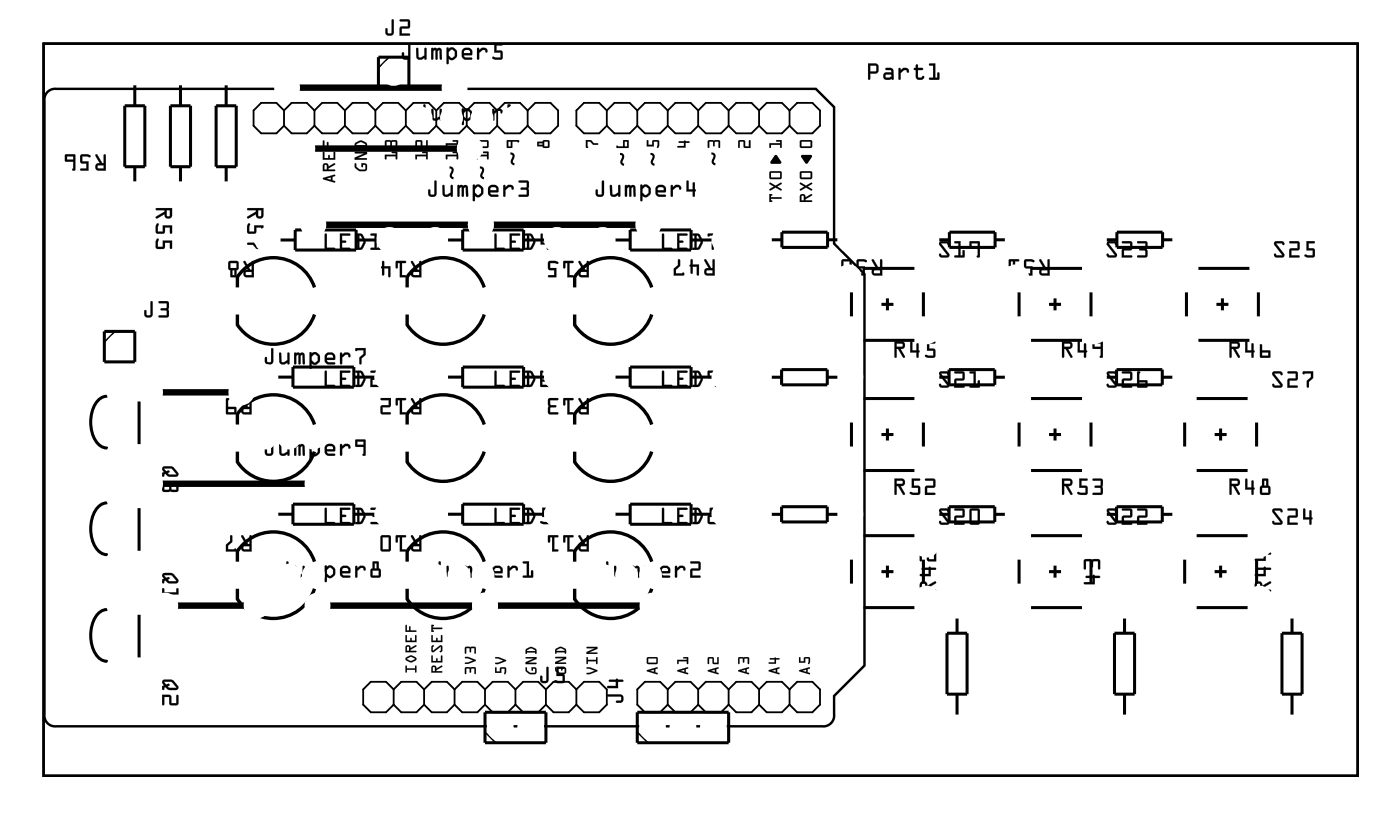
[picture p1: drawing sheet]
<svg xmlns="http://www.w3.org/2000/svg" width="117mm" height="68mm" viewBox="0 0 117 68" stroke-linecap="round" stroke-linejoin="round" font-family="sans-serif">
<path d="M3.6 3.6h109.6v61.1h-109.6zM3.9 7.7a.9 .9 0 0 1 .8-.3h63.3l1.6 1.5v11.4l2.5 2.5v32.7l-2.5 2.5v1.5a.9 .9 0 0 1-1 1h-63.9a.9 .9 0 0 1-1-1v-51.1v-.4z" fill="none" stroke="#000" stroke-width=".2"/>
<g fill="#000">
<path d="M48.9 11.7h.4l.2 .2h.4v.1l-.4 .1-.3-.3h-.2l.1 .5h-.2zM54 11.7h.1v.4h.3v-.4h.5l.1 .4a.11 .11 0 0 1 0 .2 .11 .11 0 0 1-.2-.1v-.4h-.3v.4h-.6zM56.6 11.8l.5-.1 .4 .1-.3 .1v.4h-.6l-.1-.1h.5v-.3h-.4zM59.1 11.7h.9l.1 .1v.5h-.2v-.5h-.3l-.1 .4v-.4h-.3v.5h-.1zM61.6 11.7h.5v.1v.4h.4v-.5h.1v.6h-.5l-.1-.5h-.3v.5h-.1zM64.6 13h.2l.4 .5-.1 .1h-.8zM64.2 11.9h.9v-.1h-.3l-.1-.1h.5v.6h-.1v-.2h-.8v.2h-.1zM66.8 12.9h.8l.1 .1-.4 .7-.5-.6z"/>
<path d="M3.6 3.6h109.6v61.1h-109.6zM3.6 3.6v61.1h109.6v-61.1z"/>
<path d="M8 12.9h.1l.4 .7h.1l.1-.7h.1v.1v1.2h-.6a.31 .31 0 0 1-.2-.3 .31 .31 0 0 1 .3-.3zM8.2 13.8v.2h.4v-.2zM6.7 12.9h.6a.15 .15 0 0 1 .2 0 .15 .15 0 0 1-.1 .2l-.5-.1v.5h.5v.7h-.7v-.1l.5-.1v-.4h-.4l-.1-.1zM5.4 12.9h.9l-.1 1.3-.2-.1 .1-.1v-.5l-.7-.1zM5.6 13v.3h.5v-.3z"/>
<path d="M8 12.9h.1l.4 .7h.1v-.6a.1 .1 0 0 1 .1-.1 .1 .1 0 0 1 .1 .1v1.2h-.6a.32 .32 0 0 1-.3-.3 .32 .32 0 0 1 .4-.3l-.3-.6zM8 12.9v.1l.3 .6a.31 .31 0 0 0-.3 .2 .31 .31 0 0 0 .2 .4h.6v-1.2v-.1h-.1v.7h-.2l-.4-.7zM8.2 13.8v.2h.4v-.2zM8.2 13.8h.5v.3l-.5-.1zM6.7 12.9h.6h.2a.11 .11 0 0 1 .1 .2 .1 .1 0 0 1-.2 0l-.5-.1v.5l.5-.1v.8h-.6a.1 .1 0 0 1-.1-.1 .1 .1 0 0 1 .1-.1h.4v-.4h-.4l-.1-.1zM6.7 12.9v.6l.1 .1h.4v.5h-.5v.1h.7v-.7h-.5v-.5l.6 .1v-.1l-.2-.1zM5.4 12.9h.9v1.2l-.2 .1a.09 .09 0 0 1-.1-.1 .09 .09 0 0 1 .1-.1v-.5l-.7-.1zM5.4 12.9v.5l.7 .1v.6h-.1l.2 .1 .1-1.3zM5.6 13v.3h.5v-.3zM5.6 13h.5v.3h-.5z"/>
<path d="M13 17.4l1.4-.1v.7a.31 .31 0 0 1-.4 .2 .31 .31 0 0 1-.3-.4l-.7 .4v-.1l.7-.5v-.1h-.7zM13.9 17.5v.5h.2l.1-.5zM13.1 18.6l.1 .1v.6h.4v-.5h.8l-.1 .6h-.1v-.4h-.4l-.1 .4-.6 .1-.1-.2v-.4zM13.1 19.9l.1 .1v.6h.4v-.5h.8l-.1 .6h-.1v-.5h-.4l-.1 .5h-.6l-.1-.1v-.4z"/>
<path d="M13 17.4l1.4-.1v.7a.32 .32 0 0 1-.4 .2 .32 .32 0 0 1-.3-.4l-.6 .4a.1 .1 0 0 1-.1 0 .1 .1 0 0 1 0-.2l.7-.4v-.1h-.7zM13 17.4v.1h.7v.1l-.7 .4v.2l.7-.4a.31 .31 0 0 0 .3 .4 .31 .31 0 0 0 .3-.2l.1-.7zM13.9 17.5v.5h.2l.1-.5zM13.9 17.5h.3l-.1 .5h-.2zM13.1 18.6l.1 .1v.6h.4v-.5h.8v.6a.1 .1 0 0 1-.1 .1 .1 .1 0 0 1-.1-.1v-.4h-.4v.4l-.1 .1-.7-.1v-.5zM13.1 18.6l-.1 .3v.4l.1 .2 .6-.1v-.4h.5v.4h.1l.1-.6h-.8v.5h-.4v-.6zM13.1 19.9l.1 .1v.6h.4v-.5h.8v.6a.1 .1 0 0 1-.1 .1 .1 .1 0 0 1-.1-.1v-.5h-.4v.4l-.1 .2-.7-.1v-.6zM13.1 19.9l-.1 .3v.4l.1 .1h.6v-.5h.5v.5h.1l.1-.6h-.8v.5h-.4v-.6z"/>
<path d="M20.6 17.4l1.4-.1v.7a.31 .31 0 0 1-.4 .2 .31 .31 0 0 1-.3-.4l-.6 .4-.1-.1 .7-.5v-.1h-.6zM21.5 17.5v.5h.2l.1-.5zM20.7 18.6l.2 .1-.1 .6h.4v-.5h.8v.6h-.2v-.4h-.4l-.1 .4-.6 .1-.1-.2v-.4zM20.6 20.3l.6-.1 .3 .4h.3v-.5l-.1-.1 .2-.1 .1 .9-.6-.1-.3-.3h-.4z"/>
<path d="M20.6 17.4l1.4-.1v.7a.32 .32 0 0 1-.4 .2 .32 .32 0 0 1-.3-.4l-.6 .4a.1 .1 0 0 1-.1 0 .1 .1 0 0 1 0-.2l.7-.4v-.1h-.6zM20.6 17.4l.1 .1h.7v.1l-.7 .4v.2l.7-.4a.31 .31 0 0 0 .2 .4 .31 .31 0 0 0 .4-.2v-.7zM21.5 17.5v.5h.2l.1-.5zM21.5 17.5h.3l-.1 .5h-.2zM20.7 18.6l.2 .1-.1 .6h.4v-.5h.8v.6a.1 .1 0 0 1-.1 .1 .1 .1 0 0 1-.1-.1v-.4h-.4v.4l-.1 .1-.6-.1-.1-.5zM20.7 18.6l-.1 .3v.4l.1 .2 .6-.1 .1-.4h.4v.4h.2v-.6h-.8v.5h-.4v-.6zM20.6 20.3l.6-.1 .3 .4h.3v-.5l-.1-.1 .2-.1 .1 .9h-.6l-.3-.4h-.4zM20.6 20.3l.1 .1h.4l.3 .3 .6 .1-.1-.9-.2 .1 .1 .1v.5h-.3l-.3-.4z"/>
<path d="M26.9 14.8l1-.2v.1h-.2v.3l.2 .1 .1 .1h-.1l-.9-.2zM27 14.8v.2l.9 .2-.2-.2v-.3h.2v-.1zM27.2 14.9l.4 .1v-.2zM27.2 14.9l.4-.1v.2zM27 13.7a.25 .25 0 0 1 .3-.1 .25 .25 0 0 1 .1 .3l.5-.3 .1 .1-.6 .3v.1h.5l.1 .1-1.1 .1zM27 13.7l-.1 .6 1-.1v-.1h-.5v-.1l.5-.3v-.1l-.5 .3a.24 .24 0 0 0-.1-.3 .24 .24 0 0 0-.3 .1zM27.1 13.8v.3h.2v-.3zM27.1 13.8h.2v.3h-.2zM26.9 12.7h.2v.5h.3v-.3l.1 .3h.3v-.5h.1l.1 .6h-1.1zM27 12.7l-.1 .6h1.1l-.1-.6h-.1v.5h-.3l-.1-.3v.3h-.3l-.1-.5zM26.9 11.7h.2v.5h.2v-.4l.1 .1v.3h.5l.1 .1-1.1 .1zM27 11.7l-.1 .7 1-.1v-.1h-.5l-.1-.4v.4h-.2l-.1-.5z"/>
<path d="M26.9 14.8l1-.2v.1h-.2v.3l.3 .2-1-.2zM27.2 14.9l.4 .1v-.2zM27 13.7a.24 .24 0 0 1 .3-.1 .24 .24 0 0 1 .1 .3l.5-.3v.1l-.5 .3v.1h.5l.1 .1-1.1 .1zM27.1 13.8v.3h.2v-.3zM26.9 12.7h.2v.5h.3v-.3l.1 .3h.3v-.5h.1l.1 .6h-1.1zM26.9 11.7h.2v.5h.2v-.4l.1 .4h.5l.1 .1-1.1 .1z"/>
<path d="M29.6 13.6l.1 .1v.2l.4 .2h.4l-.1-.4h-.1v.2h-.1l-.1-.3 .5 .1v.4l-.1 .2a.65 .65 0 0 1-.9-.6zM29.6 12.7h1v.1l-.8 .4h.7l.1 .1h-1v-.2l.8-.3h-.8zM29.6 11.9a.61 .61 0 0 1 .9 0l.1 .4-.1 .1v-.2h-.8l-.1 .2zM29.7 12v.1h.8l-.1-.1-.3-.2z"/>
<path d="M29.6 13.6h.1v.3l.3 .2h.4l.1-.3-.2-.1v.2h-.1l-.1-.3h.4l.1 .1v.4l-.2 .2h-.4l-.4-.3zM29.6 13.6l.1 .4a.68 .68 0 0 0 .9 .1v-.4l-.1-.1h-.4l.1 .3 .1-.2 .2 .1-.1 .3h-.4l-.3-.2v-.2zM29.6 12.7h1v.1l-.8 .4h.7l.1 .1h-1v-.2l.8-.3h-.8zM29.6 12.7v.1h.8l-.8 .3v.2h1l-.1-.1h-.7l.8-.4v-.1zM29.6 11.9l.4-.2h.2l.4 .2v.4h-.1v-.1h-.8l-.1 .2v-.3zM29.7 11.9l-.1 .5 .1-.2h.8v.1h.1v-.4l-.4-.2h-.2zM29.7 12v.1h.8l-.1-.1-.3-.2zM29.7 12l.4-.2 .3 .2 .1 .1h-.8z"/>
<path d="M32.7 1.6l.2 .1v1a.37 .37 0 0 1-.4 .3 .37 .37 0 0 1-.4-.3v-.3a.1 .1 0 0 1 .1-.1 .1 .1 0 0 1 .1 .1l.1 .4h.2zM32.7 1.6v1.1l-.4 .1-.1-.4v.3a.35 .35 0 0 0 .3 .3 .35 .35 0 0 0 .3-.3v-1zM33.4 1.6h.6l.2 .1v.6l-.7 .1v.4h.6a.1 .1 0 0 1 .1 .1 .1 .1 0 0 1-.1 .1h-.8l.1-.8h.6v-.4h-.6zM33.4 1.6v.2h.6v.4l-.6 .1-.1 .7h.8v-.2h-.6v-.4l.6-.1 .1-.6-.2-.1z"/>
<path d="M32.7 1.6l.1 .1v1a.36 .36 0 0 1-.3 .3 .36 .36 0 0 1-.4-.3l.1-.3v-.1l.1 .1v.4l.4-.1zM33.4 1.6h.6l.2 .1-.1 .6-.6 .1v.4h.6v.2h-.8l.1-.7 .6-.1v-.4h-.6z"/>
<path d="M32.1 12.9h.9v-.1h-.3v-.1l.4-.1v.6h-.1v-.2h-.8v.2l-.1 .1zM32.1 11.7h1v.1v.5h-.1v-.5h-.3l-.1 .4-.1-.4h-.3v.5h-.1z"/>
<path d="M32.1 12.9h.9v-.1h-.3v-.1l.4-.1v.7h-.1v-.3h-.8v.3h-.1zM32.1 12.9v.4l.1-.1v-.2h.8v.2h.1v-.6l-.4 .1v.1h.3v.1zM32.1 11.7h1v.1v.5h-.1v-.5h-.3l-.1 .4-.1-.4h-.3v.5h-.1zM32.1 11.7v.6h.1v-.5h.3l.1 .4 .1-.4h.3v.5h.1v-.5v-.1z"/>
<path d="M34.1 3.6l.1 .1v1a.37 .37 0 0 1-.3 .3 .37 .37 0 0 1-.4-.3v-.3a.1 .1 0 0 1 .1-.1 .1 .1 0 0 1 .1 .1v.4h.3zM34.1 3.6l-.1 1.1-.3 .1-.1-.4h-.1v.3a.35 .35 0 0 0 .4 .3 .35 .35 0 0 0 .3-.3v-1zM34.7 4h.2v.7l.1 .1 .4-.2v-.5a.1 .1 0 0 1 .1-.1 .1 .1 0 0 1 .1 .1v.8a.1 .1 0 0 1-.1 .1 .11 .11 0 0 1-.1-.2 .39 .39 0 0 1-.7-.1zM34.7 4v.7a.32 .32 0 0 0 .5 .2l.2-.1 .1 .2 .1-.1v-.9h-.2v.6l-.4 .2-.1-.1v-.7zM36 4h.3l.2 .1a.21 .21 0 0 1 .2-.1 .21 .21 0 0 1 .1 .2l.1 .7a.1 .1 0 0 1-.1 .1 .1 .1 0 0 1-.1-.1l-.1-.7-.1 .1v.6a.1 .1 0 0 1-.1 .1 .1 .1 0 0 1-.1-.1v-.7l-.2 .1v.6a.1 .1 0 0 1 0 .1 .1 .1 0 0 1-.1-.1zM36 4v1l.1-.1v-.6l.2-.1 .1 .7h.1v-.6l.1-.1 .1 .7h.1v-.7a.21 .21 0 0 0-.1-.2 .21 .21 0 0 0-.2 .1l-.2-.1zM37.3 4h.1v.1l.2-.2 .2 .1 .2 .1 .1 .2a.5 .5 0 0 1-.2 .7h-.3l-.2-.1v.4a.1 .1 0 0 1-.1 .1 .1 .1 0 0 1-.1-.1zM37.3 4v1.3h.1v-.4l.2 .1 .3-.1 .2-.2v-.4l-.3-.3h-.2l-.2 .1v-.1zM37.6 4.1l-.2 .2v.3l.3 .2 .2-.1v-.4l-.2-.2zM37.6 4.1h.1l.2 .2v.4l-.2 .1-.3-.2v-.3zM38.6 4.1l.2-.1h.3l.2 .1 .1 .2v.3h-.7l.1 .2h.5a.1 .1 0 0 1 .1 .1 .1 .1 0 0 1-.1 .1h-.5l-.2-.1-.1-.2zM38.6 4.1l-.1 .6 .1 .2 .2 .1 .6-.1-.1-.1h-.5l-.1-.1v-.1h.7v-.3l-.1-.2-.2-.1h-.3zM38.7 4.2v.2h.5l-.1-.2zM38.7 4.2h.4l.1 .2h-.5zM39.8 4h.1l.1 .2 .2-.2a.33 .33 0 0 1 .3 0 .33 .33 0 0 1 .2 .3 .14 .14 0 0 1-.2 .1 .14 .14 0 0 1-.1-.2h-.1l-.3 .2v.5a.1 .1 0 0 1-.1 .1 .1 .1 0 0 1-.1-.1zM39.8 4v1l.1-.1 .1-.5 .3-.2h.1l.2 .2a.23 .23 0 0 0 0-.3 .23 .23 0 0 0-.2-.1h-.2l-.2 .2-.1-.2zM41.2 3.6h.6a.1 .1 0 0 1 .1 .1 .1 .1 0 0 1-.1 .1h-.4v.4l.5 .1v.6l-.1 .1-.7-.1a.1 .1 0 0 1 0-.1 .1 .1 0 0 1 .1-.1l.6 .1v-.4h-.6zM41.2 3.6v.8h.6v.4l-.7-.1v.2l.2 .1h.5l.1-.2v-.5l-.1-.1h-.4v-.4h.5v-.1z"/>
<path d="M34.1 3.6l.1 .1v1a.36 .36 0 0 1-.3 .3 .36 .36 0 0 1-.4-.3v-.3h.1h.1v.4l.3-.1zM34.7 4h.2v.7l.1 .1 .4-.2v-.6h.2v1h-.2v-.2a.38 .38 0 0 1-.4 .2 .38 .38 0 0 1-.3-.3zM36 4h.8v1l-.1-.1-.1-.7-.1 .1v.7l-.2-.1v-.7l-.2 .1v.6l-.1 .1zM37.3 4h.1v.1l.2-.1h.2l.3 .3a.54 .54 0 0 1-.4 .7l-.3-.1v.4h-.1zM37.6 4.1l-.2 .2v.3l.3 .2 .2-.1v-.4l-.2-.2zM38.6 4.1l.2-.1h.3l.2 .1 .1 .2v.3l-.7 .1 .1 .1h.5l.1 .2h-.6l-.2-.1-.1-.2zM38.7 4.2v.2h.5l-.1-.2zM39.8 4h.1l.1 .2 .2-.2a.33 .33 0 0 1 .3 0 .33 .33 0 0 1 .2 .3 .12 .12 0 0 1-.2 0 .12 .12 0 0 1 0-.1h-.2l-.3 .2v.5l-.2 .1zM41.2 3.6h.6l.1 .1-.1 .1h-.4v.4h.4l.1 .1v.6l-.1 .1h-.4a.15 .15 0 0 1-.3 0 .16 .16 0 0 1 .1-.3l.6 .1v-.4h-.6z"/>
<path d="M35.3 8.7l.2 .1v1a.37 .37 0 0 1-.4 .3 .37 .37 0 0 1-.3-.3v-.3a.1 .1 0 0 1 .1-.1 .1 .1 0 0 1 .1 .1v.3h.3zM35.3 8.7v1.1l-.3 .1-.1-.5-.1 .1v.3a.35 .35 0 0 0 .3 .3 .35 .35 0 0 0 .4-.3v-1zM36 9.1h.2v.7l.1 .1 .4-.2v-.5a.1 .1 0 0 1 .1-.1 .1 .1 0 0 1 .1 .1v.8a.11 .11 0 0 1-.2 .1 .1 .1 0 0 1 0-.2 .39 .39 0 0 1-.7-.1zM36 9.1v.7a.32 .32 0 0 0 .5 .2l.2-.1v.1h.1v-.9h-.1v.6l-.4 .2-.1-.1-.1-.7zM37.3 9.1h.3h.1a.21 .21 0 0 1 .3 0 .21 .21 0 0 1 .1 .2v.7a.1 .1 0 0 1-.1 .1 .1 .1 0 0 1-.1-.1v-.8l-.1 .1v.7a.1 .1 0 0 1-.1 .1 .1 .1 0 0 1-.1-.1l-.1-.8-.1 .2v.6a.1 .1 0 0 1-.1 .1 .1 .1 0 0 1-.1-.1zM37.3 9.1v.9h.1v-.6l.1-.2 .1 .8h.2v-.7l.1-.1 .1 .8h.1v-.7a.21 .21 0 0 0-.2-.2 .21 .21 0 0 0-.2 .1l-.1-.1zM38.5 9h.2v.2l.2-.2h.2l.2 .2 .1 .2a.5 .5 0 0 1-.3 .6l-.2 .1-.2-.1v.3a.1 .1 0 0 1-.1 .1 .1 .1 0 0 1-.1-.1zM38.5 9.1v1.2l.1 .1 .1-.1v-.4l.2 .2 .2-.1 .3-.2v-.4l-.3-.3-.2-.1-.2 .2v-.1zM38.9 9.2l-.2 .2v.3l.3 .2 .2-.2v-.3l-.2-.2zM38.9 9.2h.1l.2 .2v.3l-.2 .2-.3-.2v-.3zM39.9 9.2l.2-.1h.3l.2 .1 .1 .2-.1 .3h-.6l.1 .2h.5a.1 .1 0 0 1 .1 .1 .1 .1 0 0 1-.1 .1h-.5l-.2-.2-.1-.2zM39.9 9.2l-.1 .5 .1 .2 .2 .1h.5v-.1h-.5l-.1-.2h.6v-.3v-.2l-.2-.1h-.3zM40 9.3v.2h.5l-.1-.2zM40 9.3l.4-.1 .1 .3h-.5zM41.1 9.1h.1v.2l.2-.2a.33 .33 0 0 1 .4 0 .33 .33 0 0 1 .1 .3 .14 .14 0 0 1-.2 0 .14 .14 0 0 1 0-.1l-.2-.1-.3 .3v.5a.1 .1 0 0 1-.1 .1 .1 .1 0 0 1-.1-.1zM41.1 9.1v.9h.1v-.5l.3-.3h.2l.2 .2a.23 .23 0 0 0 0-.2 .23 .23 0 0 0-.2-.1h-.3l-.2 .2v-.2zM42.3 8.7h.2a.09 .09 0 0 1 .1 .1 .09 .09 0 0 1-.1 .1v.5l.7 .1-.1 .6-.8-.1zM42.4 8.7l-.1 1.3h.8l.1-.5-.7-.1v-.5l.1-.1zM42.5 9.6v.3h.5v-.3zM42.5 9.6h.5v.3h-.5z"/>
<path d="M35.3 8.7l.2 .1v1a.36 .36 0 0 1-.4 .3 .36 .36 0 0 1-.3-.3v-.3l.1-.1 .1 .1v.4l.3-.1zM36 9.1h.1l.1 .7 .1 .1 .4-.2v-.6h.1v.9h-.1v-.1a.38 .38 0 0 1-.4 .2 .38 .38 0 0 1-.3-.3zM37.3 9.1h.7l.1 .9h-.1l-.1-.8-.1 .1-.1 .7h-.1v-.8l-.2 .2v.6h-.1zM38.5 9.1h.2v.1l.2-.2h.2l.3 .3a.54 .54 0 0 1-.4 .8l-.3-.1v.4h-.2zM38.9 9.2l-.2 .2v.3l.3 .2 .2-.2v-.3l-.2-.2zM39.9 9.2l.2-.1h.3l.2 .1 .1 .2-.1 .3h-.6l.1 .2h.5v.1l-.5 .1-.2-.2-.1-.2zM40 9.3v.2h.5l-.1-.2zM41.1 9.1h.1v.2l.2-.2a.33 .33 0 0 1 .4 0 .33 .33 0 0 1 .1 .3 .12 .12 0 0 1-.1 0 .12 .12 0 0 1-.1-.1l-.2-.1-.3 .3v.5l-.1 .1zM42.4 8.7h.2l-.1 .2v.5l.7 .1-.1 .6-.8-.1zM42.5 9.6v.3h.5v-.3z"/>
<path d="M34.6 12.9h.9v-.1h-.3v-.1l.4-.1 .1 .6h-.2v-.2h-.7v.2l-.1 .1zM34.7 11.7h.4l.1 .1v.4h.3v-.5h.1l.1 .6h-.6v-.5h-.3v.5h-.1z"/>
<path d="M34.6 12.9h.9v-.1h-.3v-.1l.4-.1 .1 .7h-.2v-.3h-.7v.3h-.1zM34.6 12.9l.1 .4 .1-.1v-.2h.7l.1 .2h.1l-.1-.6-.4 .1v.1h.3v.1zM34.7 11.7h.4l.1 .1v.4h.3v-.5h.1l.1 .6h-.6v-.5h-.3v.5h-.1zM34.7 11.7v.6h.1v-.5h.3v.5h.6l-.1-.6h-.1v.5h-.3l-.1-.5z"/>
<path d="M36.3 15.1h.1v1a.37 .37 0 0 1-.3 .3 .37 .37 0 0 1-.4-.3v-.2a.1 .1 0 0 1 .1-.1 .1 .1 0 0 1 .1 .1v.3h.3zM36.3 15.1l-.1 1.1h-.3l-.1-.4h-.1v.3a.35 .35 0 0 0 .4 .3 .35 .35 0 0 0 .3-.3v-1zM36.9 15.4l.2 .1v.6l.1 .1 .4-.2v-.5a.1 .1 0 0 1 .1-.1 .1 .1 0 0 1 .1 .1v.8a.11 .11 0 0 1-.2 .1 .1 .1 0 0 1 0-.1 .39 .39 0 0 1-.7-.1zM36.9 15.4v.8a.32 .32 0 0 0 .5 .2l.2-.2v.2l.2-.1v-.8h-.2v.6l-.4 .1-.1-.1v-.6zM38.2 15.4h.3l.1 .1a.21 .21 0 0 1 .3-.1 .21 .21 0 0 1 .1 .2l.1 .7a.1 .1 0 0 1-.1 .1 .1 .1 0 0 1-.1-.1l-.1-.7-.1 .1v.6a.1 .1 0 0 1-.1 .1 .1 .1 0 0 1-.1-.1v-.7l-.2 .1v.6a.1 .1 0 0 1-.1 .1 .1 .1 0 0 1-.1-.1zM38.2 15.4v1l.1-.1v-.6l.2-.1v.8l.2-.1v-.6l.1-.1 .1 .7 .1 .1v-.8a.21 .21 0 0 0-.1-.2 .21 .21 0 0 0-.3 .1l-.1-.1zM39.5 15.4h.1v.1l.2-.1h.2l.2 .2 .1 .2a.5 .5 0 0 1-.2 .6h-.3l-.2-.1v.4a.1 .1 0 0 1-.1 .1 .1 .1 0 0 1-.1-.1zM39.5 15.4l-.1 1.3 .1 .1 .1-.1v-.4l.2 .1h.3l.2-.2v-.4l-.3-.4h-.2l-.2 .1v-.1zM39.8 15.6l-.2 .2v.2l.3 .3 .2-.2v-.3l-.2-.2zM39.8 15.6h.1l.2 .2v.3l-.2 .2-.3-.3v-.2zM40.8 15.5l.2-.1h.3l.2 .1 .1 .2v.3h-.7l.1 .2h.5a.1 .1 0 0 1 .1 .1 .1 .1 0 0 1-.1 .1h-.5l-.2-.1-.1-.2zM40.8 15.6l-.1 .5 .1 .2 .2 .1h.5v-.2h-.5l-.1-.1v-.1h.6l.1-.3-.1-.2-.2-.1h-.3zM40.9 15.7v.2h.5l-.1-.3zM40.9 15.7l.4-.1 .1 .3h-.5zM42 15.4h.1l.1 .2 .2-.2a.33 .33 0 0 1 .3 0 .33 .33 0 0 1 .1 .4 .14 .14 0 0 1-.1 0 .14 .14 0 0 1-.1-.2h-.2l-.2 .2v.5a.1 .1 0 0 1-.1 .1 .1 .1 0 0 1-.1-.1zM42 15.4v1l.1-.1v-.5l.3-.2h.2l.2 .2a.23 .23 0 0 0 0-.3 .23 .23 0 0 0-.2-.1h-.2l-.3 .2v-.2zM43.3 15.1l.6-.1 .2 .2-.1 .5 .1 .6-.2 .1h-.6a.1 .1 0 0 1-.1-.1 .1 .1 0 0 1 .1-.1h.6v-.4h-.4a.1 .1 0 0 1-.1-.1 .1 .1 0 0 1 .1-.1h.4v-.4h-.6zM43.3 15.1v.1h.6v.4l-.4 .1h-.1l.1 .1h.4v.4h-.6v.1l.7 .1 .1-.2-.1-.5 .1-.5-.2-.1z"/>
<path d="M36.3 15.1h.1v1a.36 .36 0 0 1-.3 .3 .36 .36 0 0 1-.4-.3v-.3h.1h.1v.4h.3zM36.9 15.4l.2 .1v.6l.1 .1 .4-.2v-.5l.1-.1v1h-.1v-.1a.38 .38 0 0 1-.4 .1 .38 .38 0 0 1-.3-.2zM38.2 15.4l.8 .1v.9h-.1l-.1-.8-.1 .1v.7h-.2v-.8l-.2 .1v.7h-.1zM39.5 15.4h.1v.1l.2-.1h.2l.3 .3a.54 .54 0 0 1-.4 .7l-.3-.1v.4h-.2zM39.8 15.6l-.2 .2v.2l.3 .3 .2-.2v-.3l-.2-.2zM40.8 15.5l.2-.1h.3l.2 .1 .1 .2v.3l-.7 .1 .1 .1h.5l.1 .2h-.6l-.2-.1-.1-.2zM40.9 15.7v.2h.5l-.1-.3zM42 15.4h.1l.1 .2 .2-.2a.33 .33 0 0 1 .3 0 .33 .33 0 0 1 .1 .4 .12 .12 0 0 1-.1 0 .12 .12 0 0 1-.1-.2h-.2l-.2 .2-.1 .6h-.1zM43.3 15.1l.6-.1 .2 .2-.1 .5 .1 .5-.1 .2h-.7v-.2h.6v-.4h-.4l-.1-.1 .1-.1h.4v-.4h-.6z"/>
<path d="M37.2 12.9h.9v-.1h-.3l-.1-.1 .5-.1v.6h-.1v-.2h-.8v.2l-.1 .1zM37.2 11.9h.9v-.1h-.3l-.1-.1h.5v.6h-.1v-.2h-.8v.2h-.1z"/>
<path d="M37.2 12.9h.9v-.1h-.3l-.1-.1 .5-.1v.7h-.1v-.3h-.8v.3h-.1zM37.2 12.9v.4l.1-.1v-.2h.8v.2h.1v-.6l-.4 .1v.1h.3v.1zM37.2 11.9h.9v-.1h-.3l-.1-.1h.5v.6h-.1v-.2h-.8v.2h-.1zM37.2 11.9v.4h.1v-.2h.8v.2h.1v-.6h-.4v.1h.3v.1z"/>
<path d="M39.7 12.9h.9v-.1h-.3v-.1l.4-.1v.6h-.1v-.2h-.7v.2l-.1 .1zM39.8 11.7h.9l.1 .1-.1 .5h-.1h-.8l-.1-.1zM39.9 11.8v.4h.7v-.4z"/>
<path d="M39.7 12.9h.9v-.1h-.3v-.1l.4-.1 .1 .7h-.2v-.3h-.7v.3h-.1zM39.7 12.9l.1 .4v-.1v-.2h.8v.2h.1v-.6l-.4 .1v.1h.3v.1zM39.8 11.7h.9l.1 .1v.5h-.2h-.8l-.1-.1zM39.8 11.7l-.1 .5 .1 .1h.8h.1v-.5v-.1zM39.9 11.8v.4h.7v-.4zM39.8 11.8h.8v.4h-.8z"/>
<path d="M42.3 11.7h.9l.1 .1-.1 .1-.5-.1v.5h-.4zM42.4 11.8v.4h.2v-.4z"/>
<path d="M42.3 11.7h.9l.1 .1-.1 .1v-.1h-.5v.5h-.4zM42.3 11.7v.6h.4v-.5l.5 .1 .1-.1-.1-.1zM42.4 11.8v.4h.2v-.4zM42.4 11.8h.2v.4h-.2z"/>
<path d="M44.8 11.8h.5l.1-.1h.4v.1v.5h-.4l-.1-.1h-.5zM45.4 11.8v.4h.3v-.4zM44.9 11.9v.2h.4v-.2z"/>
<path d="M44.8 11.8h.5l.1-.1h.4v.1v.5h-.4l-.1-.1h-.5zM44.8 11.8v.4h.5l.1 .1h.4v-.5l-.1-.1h-.3l-.1 .1zM45.4 11.8v.4h.3v-.4zM45.4 11.8h.3v.4h-.3zM44.9 11.9v.2h.4v-.2zM44.9 11.9h.4v.2h-.4z"/>
<path d="M48.9 11.7h.4l.2 .2h.4v.1l-.4 .1-.3-.3h-.2l.1 .5h-.2zM48.9 11.7v.6h.1v-.5h.2l.3 .3 .4-.1-.4-.1-.2-.2z"/>
<path d="M50.2 15.1h.2v1a.37 .37 0 0 1-.4 .3 .37 .37 0 0 1-.3-.3v-.2a.1 .1 0 0 1 .1-.1 .1 .1 0 0 1 .1 .1v.3h.3zM50.2 15.1v1.1h-.3l-.1-.4h-.1v.3a.35 .35 0 0 0 .3 .3 .35 .35 0 0 0 .4-.3v-1zM50.9 15.4l.1 .1 .1 .6v.1l.5-.2v-.5a.1 .1 0 0 1 0-.1 .1 .1 0 0 1 .1 .1v.8a.1 .1 0 0 1-.1 .1 .1 .1 0 0 1 0-.1 .39 .39 0 0 1-.7-.1zM50.9 15.4v.8a.32 .32 0 0 0 .5 .2l.2-.2v.2l.1-.1v-.8h-.1v.6l-.5 .1v-.1l-.1-.6zM52.1 15.4h.3l.2 .1a.21 .21 0 0 1 .2-.1 .21 .21 0 0 1 .2 .2v.7a.1 .1 0 0 1-.1 .1 .1 .1 0 0 1-.1-.1v-.7l-.1 .1v.6a.1 .1 0 0 1-.1 .1 .1 .1 0 0 1-.1-.1l-.1-.7-.1 .1v.6a.1 .1 0 0 1-.1 .1 .1 .1 0 0 1-.1-.1zM52.2 15.4v1l.1-.1v-.6l.1-.1 .1 .8 .1-.1 .1-.6 .1-.1v.7l.2 .1v-.8a.21 .21 0 0 0-.2-.2 .21 .21 0 0 0-.2 .1l-.2-.1zM53.4 15.4h.2v.1l.2-.1h.2l.2 .2 .1 .2a.5 .5 0 0 1-.3 .6h-.2l-.2-.1v.4a.1 .1 0 0 1-.1 .1 .1 .1 0 0 1-.1-.1zM53.4 15.4v1.3l.1 .1 .1-.1v-.4l.2 .1h.2l.2-.2 .1-.4-.3-.4h-.2l-.2 .1v-.1zM53.8 15.6l-.2 .2v.2l.3 .3 .2-.2v-.3l-.2-.2zM53.8 15.6h.1l.2 .2v.3l-.2 .2-.3-.3v-.2zM54.7 15.5l.3-.1h.3l.2 .1 .1 .2-.1 .3h-.6l.1 .2h.5a.1 .1 0 0 1 .1 .1 .1 .1 0 0 1-.1 .1h-.6l-.1-.1-.1-.2zM54.8 15.6l-.1 .5 .1 .2 .2 .1h.5v-.2h-.5l-.2-.1v-.1h.7v-.3l-.1-.2-.1-.1h-.3zM54.9 15.7v.2h.5l-.1-.3zM54.9 15.7l.4-.1 .1 .3h-.6zM56 15.4h.1v.2l.2-.2a.33 .33 0 0 1 .4 0 .33 .33 0 0 1 .1 .4 .14 .14 0 0 1-.2 0 .14 .14 0 0 1 0-.2h-.2l-.3 .2v.5a.1 .1 0 0 1-.1 .1 .1 .1 0 0 1-.1-.1zM56 15.4v1l.1-.1v-.5l.3-.2h.2l.2 .2a.23 .23 0 0 0 0-.3 .23 .23 0 0 0-.2-.1h-.3l-.2 .2v-.2zM57.3 15.1h.1v.7h.4v-.5a.1 .1 0 0 1 .1-.1 .1 .1 0 0 1 .1 .1v.5a.09 .09 0 0 1 .1 .1 .09 .09 0 0 1-.1 .1v.3a.1 .1 0 0 1-.1 .1 .1 .1 0 0 1-.1-.1v-.3h-.6zM57.3 15.1v.9h.5v.3l.1 .1v-.4l.1-.1-.1-.1v-.5h-.1v.5h-.4v-.7z"/>
<path d="M50.2 15.1h.2v1a.36 .36 0 0 1-.4 .3 .36 .36 0 0 1-.3-.3v-.3h.1h.1v.4h.3zM50.9 15.4l.1 .1 .1 .6v.1l.5-.2v-.5l.1-.1v1h-.1v-.1a.38 .38 0 0 1-.4 .1 .38 .38 0 0 1-.3-.2zM52.1 15.4l.8 .1 .1 .9h-.1l-.1-.8-.1 .1-.1 .7h-.1l-.1-.8-.1 .1v.7h-.2zM53.4 15.4h.2v.1l.2-.1h.2l.3 .3a.54 .54 0 0 1-.4 .7l-.3-.1v.4h-.2zM53.8 15.6l-.2 .2v.2l.3 .3 .2-.2v-.3l-.2-.2zM54.8 15.5l.2-.1h.3l.2 .1v.2v.3l-.6 .1 .1 .1h.5v.2h-.5l-.2-.1-.1-.2zM54.9 15.7v.2h.5l-.1-.3zM56 15.4h.1v.2l.2-.2a.33 .33 0 0 1 .4 0 .33 .33 0 0 1 .1 .4 .12 .12 0 0 1-.2 0 .12 .12 0 0 1 0-.2h-.2l-.3 .2v.6h-.1zM57.3 15.1h.1v.7h.4v-.6h.1l.1 .6v.1v.1l-.1 .4h-.1v-.4h-.5z"/>
<path d="M51.4 12.2h.6v-.5h.4v.6h-.9zM52.1 11.8v.4h.2v-.4z"/>
<path d="M51.4 12.2h.6v-.5h.4v.6h-.9zM51.4 12.2l.1 .1h.9v-.6h-.4v.5zM52.1 11.8v.4h.2v-.4zM52.1 11.8h.2v.4h-.2z"/>
<path d="M54 11.7h.1v.4h.3v-.4h.5l.1 .1-.1 .5h-.1v-.5h-.3v.4h-.6zM54 11.7l-.1 .5h.6v-.4h.4l-.1 .4a.11 .11 0 0 0 .2 .1 .11 .11 0 0 0 0-.2l-.1-.4h-.5v.4h-.3v-.4z"/>
<path d="M56.6 11.8h.4l.1-.1 .4 .1-.3 .1v.4h-.6l-.1-.1h.5v-.3h-.4zM56.6 11.8v.1h.5v.3h-.6l.1 .1h.6v-.4l.3-.1-.4-.1z"/>
<path d="M59.1 11.7h.9l.1 .1v.5h-.2v-.5h-.3l-.1 .4v-.4h-.3v.5h-.1zM59.1 11.7v.6h.1v-.5h.3v.4l.1-.4h.3v.5h.1l.1-.5-.1-.1z"/>
<path d="M61.6 11.7h.5l.1 .1-.1 .4h.4v-.5h.1v.6h-.5l-.1-.5h-.3v.5h-.1zM61.6 11.7v.6h.1v-.5h.3l.1 .5h.5v-.6h-.1v.5h-.4v-.5z"/>
<path d="M64.2 16.2h.2l-.1 .2h.8l.1 .1-.9 .1 .1 .2h-.2zM64.2 15.2l.5 .3 .5-.3v.1l-.4 .3 .4 .2-.1 .1-.4-.3-.5 .3v-.1l.4-.2-.4-.3zM64.2 14.3h.9l.1 .1v.4l-.1 .1h-.8l-.1-.1zM64.3 14.4v.4h.8v-.4z"/>
<path d="M64.2 16.2h.2l-.1 .2h.8l.1 .1-.9 .1 .1 .2h-.2zM64.2 16.2v.6h.2l-.1-.1v-.1l.9-.1-.1-.1h-.8v-.1l.1-.1zM64.2 15.2l.5 .3 .5-.3v.2l-.4 .2 .4 .2-.1 .1-.4-.3-.5 .3v-.1l.4-.2-.4-.2zM64.2 15.2v.1l.4 .3-.4 .2v.1l.5-.3 .4 .3 .1-.1-.4-.2 .4-.3v-.1l-.5 .3zM64.2 14.3h.9l.1 .1v.4l-.1 .1h-.8l-.1-.1zM64.2 14.3v.5l.1 .1h.8l.1-.1v-.4l-.1-.1zM64.3 14.4v.4h.8v-.4zM64.3 14.4h.8v.4h-.8z"/>
<path d="M64.2 11.9h.9v-.1h-.3l-.1-.1h.5v.6h-.1v-.2h-.8v.2h-.1zM64.2 11.9v.4h.1v-.2h.8v.2h.1v-.6h-.5l.1 .1h.3v.1z"/>
<path d="M66.7 11.7h1v.1v.5h-.1h-.8l-.1-.1zM66.8 11.8v.4h.8v-.4z"/>
<path d="M66.7 11.7h1v.1v.5h-.1h-.8l-.1-.1zM66.8 11.7l-.1 .5 .1 .1h.8l.1-.1v-.4v-.1zM66.8 11.8v.4h.8v-.4zM66.8 11.8h.8v.4h-.8z"/>
<path d="M66.8 16.2a.24 .24 0 0 1 .3 0 .24 .24 0 0 1 .1 .3l.5-.3v.1l-.5 .3v.1h.5v.1h-1zM66.9 16.3l-.1 .4h.2v-.3zM66.7 15.2l.5 .3 .5-.3v.1l-.3 .3 .3 .2-.1 .1-.4-.3-.4 .3-.1-.1 .4-.2-.4-.3zM66.7 14.3h1v.1v.4l-.1 .1h-.8l-.1-.1zM66.8 14.4v.4h.8v-.4z"/>
<path d="M66.8 16.2a.25 .25 0 0 1 .3 0 .25 .25 0 0 1 .1 .3l.5-.3v.1l-.5 .3v.1h.5v.1h-1zM66.8 16.2l-.1 .6h1v-.1h-.5v-.1l.5-.3v-.1l-.5 .3a.24 .24 0 0 0-.1-.3 .24 .24 0 0 0-.3 0zM66.9 16.3l-.1 .4h.2v-.3zM66.9 16.3l.1 .1 .1 .3h-.3zM66.7 15.2l.5 .3 .5-.3v.2l-.3 .2 .3 .2-.1 .1-.4-.3-.5 .3v-.1l.4-.2-.4-.2zM66.7 15.2v.1l.4 .3-.4 .2 .1 .1 .4-.3 .4 .3 .1-.1-.4-.2 .4-.3v-.1l-.5 .3zM66.7 14.3h1v.1v.4l-.1 .1h-.8l-.1-.1zM66.8 14.3l-.1 .5 .1 .1h.8l.1-.1v-.4v-.1zM66.8 14.4v.4h.8v-.4zM66.8 14.4h.8v.4h-.8z"/>
<path d="M72.4 5.3h.7l.2 .3-.1 .5h-.6v.5a.1 .1 0 0 1-.1 .1 .1 .1 0 0 1-.1-.1zM72.4 5.3v1.3h.1h.1v-.5h.6l.1-.5-.2-.3zM72.6 5.5v.5l.5-.1v-.4zM72.6 5.5h.5v.4l-.5 .1zM73.9 5.7h.4h.1l.2 .9a.09 .09 0 0 1-.1 .1 .09 .09 0 0 1-.1-.1l-.5 .1a.32 .32 0 0 1-.2-.4 .32 .32 0 0 1 .2-.3h.4v-.1l-.4-.1zM73.9 5.7v.1l.4 .1 .1 .2-.5-.1a.31 .31 0 0 0-.2 .3 .31 .31 0 0 0 .2 .3h.5h.1v-.7l-.1-.2zM73.9 6.2v.3h.3l.2-.1-.1-.2zM73.9 6.2h.4l.1 .2-.2 .1h-.3zM75 5.7h.1v.2l.2-.2a.33 .33 0 0 1 .4 0 .33 .33 0 0 1 .1 .3 .14 .14 0 0 1-.2 0 .14 .14 0 0 1 0-.1l-.2-.1-.3 .3v.5a.1 .1 0 0 1-.1 .1 .1 .1 0 0 1-.1-.1zM75 5.7v.9h.1v-.5l.3-.3h.2l.2 .2a.23 .23 0 0 0 0-.2 .23 .23 0 0 0-.2-.1h-.3l-.2 .2v-.2zM76.4 5.4h.2v.3h.3a.1 .1 0 0 1 .1 0 .1 .1 0 0 1-.1 .1h-.3v.6l.2 .1 .2-.2h.1a.21 .21 0 0 1-.1 .3 .21 .21 0 0 1-.2 .1l-.3-.1-.1-.1v-.7h-.1a.1 .1 0 0 1-.1-.1 .1 .1 0 0 1 .1 0h.1zM76.4 5.4v.3l-.2 .1h.2v.6a.37 .37 0 0 0 .3 .3 .37 .37 0 0 0 .4-.3l-.1-.1-.1 .2-.3-.1v-.6h.3h.1l-.1-.1h-.3l-.1-.3zM77.5 5.3h.5v1.2h.2v-.4a.1 .1 0 0 1 .1-.1 .1 .1 0 0 1 .1 .1l-.1 .5-.7 .1a.1 .1 0 0 1-.1-.1 .1 .1 0 0 1 .1-.1h.2v-1h-.3zM77.5 5.3v.2h.3v1h-.3v.1h.8v-.6l-.1 .1v.4h-.2v-1.2z"/>
<path d="M72.4 5.3h.7l.2 .3-.1 .5h-.6v.5l-.1 .1-.1-.1zM72.6 5.5v.5l.5-.1v-.4zM73.9 5.7h.5l.1 .2v.7h-.1l-.5 .1a.31 .31 0 0 1-.2-.4 .31 .31 0 0 1 .2-.3h.4v-.1l-.4-.1zM73.9 6.2v.3h.3l.2-.1-.1-.2zM75 5.7h.1v.2l.2-.2a.33 .33 0 0 1 .4 0 .33 .33 0 0 1 .1 .3 .12 .12 0 0 1-.2 0 .12 .12 0 0 1 0-.1l-.2-.1-.3 .3v.5h-.1zM76.4 5.4h.2v.3h.3l.1 .1h-.1h-.3v.7h.3l.1-.2 .1 .1a.35 .35 0 0 1-.4 .3 .35 .35 0 0 1-.3-.3v-.6h-.2l.2-.1zM77.5 5.3h.5v1.2h.2v-.4l.1-.1v.6h-.8v-.1h.3v-1h-.3z"/>
<path d="M12.6 25.1l.1 .1v1a.37 .37 0 0 1-.3 .3 .37 .37 0 0 1-.4-.3v-.3a.1 .1 0 0 1 .1-.1 .1 .1 0 0 1 .1 .1v.4h.3zM12.6 25.1v1.1l-.4 .1-.1-.4h-.1v.3a.35 .35 0 0 0 .4 .3 .35 .35 0 0 0 .3-.3v-1zM13.2 25.1h.7l.2 .2-.1 .5 .1 .6-.2 .1h-.6a.1 .1 0 0 1-.1-.1 .1 .1 0 0 1 .1-.1h.6v-.4h-.4a.1 .1 0 0 1-.1-.1 .1 .1 0 0 1 .1-.1h.4v-.4h-.6zM13.3 25.1v.2h.6v.4h-.5v.1v.1h.5v.4h-.6l-.1 .1h.8l.1-.1-.1-.5 .1-.6-.2-.1z"/>
<path d="M12.6 25.1l.1 .1v1a.36 .36 0 0 1-.3 .3 .36 .36 0 0 1-.4-.3v-.3l.1-.1 .1 .1v.4l.3-.1zM13.2 25.1h.7l.2 .1-.1 .6 .1 .5-.1 .2-.8-.1 .1-.1h.6v-.4h-.5v-.1v-.1h.5v-.4h-.6z"/>
<path d="M13.6 38.9h.1a.91 .91 0 0 1 1.2 .6l-.1 .2h-.6l-.4-.2-.2 .2-.1-.3h.2l-.2-.2zM13.7 39.1l.2 .2 .1-.1a.11 .11 0 0 1 .1 .2 .11 .11 0 0 1-.1 0l.1 .2 .6-.1-.4-.4zM13.5 40.2h.2v.6h.4v-.4l.1-.1 .1 .1v.4h.4v-.6l.1-.1 .1 .8-.2 .1-.5-.1-.6 .1-.1-.2z"/>
<path d="M13.6 38.9a.92 .92 0 0 1 1.2 .5l.1 .2-.1 .1h-.7l-.3-.2h-.1v.2a.1 .1 0 0 1-.1 .1 .1 .1 0 0 1-.1-.1v-.3h.2l-.2-.2zM13.6 38.9l-.1 .3 .2 .2h-.2l.1 .3h.1v-.2h.1l.3 .2h.6a.21 .21 0 0 0 .2-.1 .21 .21 0 0 0-.1-.2l-.3-.4a.97 .97 0 0 0-.8-.1zM13.7 39.1l.2 .2 .1-.1a.11 .11 0 0 1 .1 .1 .11 .11 0 0 1-.1 .1l.1 .2 .6-.1-.4-.4zM13.7 39.1h.6l.4 .4-.5 .1a.14 .14 0 0 1-.2-.1 .14 .14 0 0 1 .1-.2v-.1l-.2 .1zM13.5 40.2h.2v.6h.4v-.4a.1 .1 0 0 1 .1-.1 .1 .1 0 0 1 .1 .1v.4h.4v-.6a.1 .1 0 0 1 .1-.1 .1 .1 0 0 1 .1 .1v.6l-.1 .2-.6-.1-.5 .1-.2-.2zM13.6 40.2l-.1 .6 .1 .2 .6-.1 .5 .1 .2-.1-.1-.7h-.1v.6h-.4v-.4l-.1-.1-.1 .1v.4h-.4v-.6z"/>
<path d="M20.1 33.2h.2l.4 .7h.1v-.7h.1l.1 .1v1.2h-.6a.31 .31 0 0 1-.3-.3 .31 .31 0 0 1 .4-.3zM20.3 34.1v.3h.5v-.3zM18.9 33.2h.2l-.1 .2v.5l.7 .1v.5h-.8zM19 34.1v.3h.5v-.3z"/>
<path d="M20.1 33.2h.2l.4 .7h.1v-.6a.1 .1 0 0 1 .1-.1 .1 .1 0 0 1 .1 .1v1.3h-.6a.32 .32 0 0 1-.3-.4 .32 .32 0 0 1 .4-.3l-.4-.6zM20.1 33.2v.1l.4 .6a.31 .31 0 0 0-.4 .3 .31 .31 0 0 0 .3 .3h.6v-1.2l-.1-.1h-.1v.7h-.1l-.4-.7zM20.3 34.1l.1 .3h.4v-.3zM20.3 34.1h.5v.3h-.5zM18.9 33.2h.1a.09 .09 0 0 1 .1 .1 .09 .09 0 0 1-.1 .1v.5l.7 .1v.5h-.9zM18.9 33.2v1.3h.8v-.5l-.7-.1v-.6l.1-.1zM19 34.1v.3h.5v-.3zM19 34.1h.5v.3h-.5z"/>
<path d="M20.3 21.8h.2l.4 .7h.1v-.7h.1h.1v1.3h-.6a.31 .31 0 0 1-.3-.3 .31 .31 0 0 1 .4-.3zM20.5 22.7v.2h.5v-.2zM19.1 21.8h.6l.2 .1v.4l-.2 .2v.6h-.5v-.6l-.2-.2zM19.2 21.9v.4h.5v-.4zM19.4 22.5v.4h.2v-.4z"/>
<path d="M20.3 21.8h.2l.4 .7h.1v-.7a.1 .1 0 0 1 .1-.1 .1 .1 0 0 1 .1 .1v1.3h-.6a.32 .32 0 0 1-.3-.3 .32 .32 0 0 1 .4-.3l-.4-.6zM20.3 21.8v.1l.4 .6a.31 .31 0 0 0-.4 .2 .31 .31 0 0 0 .3 .4h.6v-1.3h-.1h-.1v.7h-.1l-.4-.7zM20.5 22.7v.2h.5v-.2zM20.5 22.7h.5v.2h-.5zM19.1 21.8l.6-.1 .2 .2v.4l-.2 .2v.6h-.5v-.6l-.2-.2zM19.1 21.8l-.1 .5 .2 .2v.6h.5v-.6l.2-.2v-.4l-.2-.1zM19.2 21.9v.4h.5v-.4zM19.2 21.9h.5v.5h-.5zM19.4 22.5v.4h.2v-.4zM19.4 22.5h.2v.4h-.2z"/>
<path d="M22.6 29l.2 .1v1a.37 .37 0 0 1-.4 .3 .37 .37 0 0 1-.3-.3v-.3a.1 .1 0 0 1 .1-.1 .1 .1 0 0 1 .1 .1v.4h.3zM22.6 29v1.1l-.3 .1-.1-.4h-.1v.3a.35 .35 0 0 0 .3 .3 .35 .35 0 0 0 .4-.3v-1zM23.3 29.4h.2v.7l.1 .1 .4-.2v-.5a.1 .1 0 0 1 .1-.1 .1 .1 0 0 1 .1 .1v.8a.11 .11 0 0 1-.2 .1 .1 .1 0 0 1 0-.2 .39 .39 0 0 1-.7-.1zM23.3 29.4v.7a.32 .32 0 0 0 .5 .2l.2-.1v.2l.1-.1v-.9h-.1v.6l-.4 .2-.1-.1-.1-.7zM24.6 29.4h.3l.1 .1a.21 .21 0 0 1 .3-.1 .21 .21 0 0 1 .1 .2v.7a.1 .1 0 0 1-.1 .1 .1 .1 0 0 1-.1-.1v-.7l-.1 .1v.6a.1 .1 0 0 1-.1 .1 .1 .1 0 0 1-.1-.1l-.1-.7-.1 .1v.6a.1 .1 0 0 1-.1 .1 .1 .1 0 0 1-.1-.1zM24.6 29.4v1l.1-.1v-.6l.1-.1 .1 .7h.2v-.6l.1-.1 .1 .7h.1v-.7a.21 .21 0 0 0-.2-.2 .21 .21 0 0 0-.2 .1l-.1-.1zM25.8 29.4h.2v.1l.2-.2 .2 .1 .2 .2 .1 .1a.5 .5 0 0 1-.3 .7h-.2l-.2-.1v.4a.1 .1 0 0 1-.1 .1 .1 .1 0 0 1-.1-.1zM25.8 29.4v1.3h.1h.1v-.4l.2 .1 .2-.1 .3-.2v-.4l-.3-.3h-.2l-.2 .1v-.1zM26.2 29.5l-.2 .2v.3l.3 .2 .2-.1v-.4l-.2-.2zM26.2 29.5h.1l.2 .2v.4l-.2 .1-.3-.2v-.3zM27.2 29.5l.2-.1h.3l.2 .1 .1 .2-.1 .3h-.6l.1 .2h.5a.1 .1 0 0 1 .1 .1 .1 .1 0 0 1-.1 .1h-.5l-.2-.1-.1-.2zM27.2 29.5l-.1 .6 .1 .2 .2 .1 .5-.1v-.1h-.5l-.1-.1v-.1h.6v-.3v-.2l-.2-.1h-.3zM27.3 29.6v.2h.5l-.1-.2zM27.3 29.6h.4l.1 .2h-.5zM28.4 29.4h.1v.2l.2-.2a.33 .33 0 0 1 .4 0 .33 .33 0 0 1 .1 .3 .14 .14 0 0 1-.2 .1 .14 .14 0 0 1 0-.2h-.2l-.3 .2v.5a.1 .1 0 0 1-.1 .1 .1 .1 0 0 1-.1-.1zM28.4 29.4v1l.1-.1v-.5l.3-.2h.2l.2 .2a.23 .23 0 0 0 0-.3 .23 .23 0 0 0-.2-.1h-.3l-.2 .2v-.2zM29.6 29h.9v.6l-.4 .3 .1 .4a.1 .1 0 0 1-.1 .1 .1 .1 0 0 1-.1-.1v-.5l.3-.3v-.3h-.5l-.1 .1zM29.7 29v.3l.6-.1v.3l-.3 .3v.5l.1 .1v-.5l.4-.3v-.6z"/>
<path d="M22.6 36.7h.2v1a.37 .37 0 0 1-.4 .3 .37 .37 0 0 1-.3-.3v-.2a.1 .1 0 0 1 .1-.1 .1 .1 0 0 1 .1 .1v.3h.3zM22.6 36.7v1.1h-.3l-.1-.4h-.1v.3a.35 .35 0 0 0 .3 .3 .35 .35 0 0 0 .4-.3v-1zM23.3 37l.2 .1v.6l.1 .1 .4-.2v-.5a.1 .1 0 0 1 .1-.1 .1 .1 0 0 1 .1 .1v.8a.11 .11 0 0 1-.2 .1 .1 .1 0 0 1 0-.2 .39 .39 0 0 1-.7-.1zM23.3 37v.7a.32 .32 0 0 0 .5 .2l.2-.1v.2l.1-.1v-.8h-.1v.5l-.4 .2-.1-.1-.1-.6zM24.6 37h.3l.1 .1a.21 .21 0 0 1 .3-.1 .21 .21 0 0 1 .1 .2v.7a.1 .1 0 0 1-.1 .1 .1 .1 0 0 1-.1-.1v-.7l-.1 .1v.6a.1 .1 0 0 1-.1 .1 .1 .1 0 0 1-.1-.1l-.1-.7-.1 .1v.6a.1 .1 0 0 1-.1 .1 .1 .1 0 0 1-.1-.1zM24.6 37v1l.1-.1v-.6l.1-.1 .1 .8 .2-.1v-.6l.1-.1 .1 .7 .1 .1v-.8a.21 .21 0 0 0-.2-.2 .21 .21 0 0 0-.2 .1l-.1-.1zM25.8 37h.2v.1l.2-.1h.2l.2 .2 .1 .2a.5 .5 0 0 1-.3 .6h-.2l-.2-.1v.4a.1 .1 0 0 1-.1 .1 .1 .1 0 0 1-.1-.1zM25.8 37v1.3l.1 .1 .1-.1v-.4l.2 .1h.2l.3-.3v-.3l-.3-.4h-.2l-.2 .1v-.1zM26.2 37.2l-.2 .2v.2l.3 .2 .2-.1v-.3l-.2-.2zM26.2 37.2l.1-.1 .2 .3v.3l-.2 .2-.3-.3v-.3zM27.2 37.1l.2-.1h.3l.2 .1 .1 .2-.1 .3h-.6l.1 .2h.5a.1 .1 0 0 1 .1 .1 .1 .1 0 0 1-.1 .1h-.5l-.2-.1-.1-.2zM27.2 37.1l-.1 .6 .1 .2 .2 .1h.5v-.2h-.5l-.1-.1v-.1h.6v-.3v-.2l-.2-.1h-.3zM27.3 37.3v.2h.5l-.1-.3zM27.3 37.2h.4l.1 .3h-.5zM28.4 37h.1v.2l.2-.2a.33 .33 0 0 1 .4 0 .33 .33 0 0 1 .1 .4 .14 .14 0 0 1-.2 0 .14 .14 0 0 1 0-.2h-.2l-.3 .2v.5a.1 .1 0 0 1-.1 .1 .1 .1 0 0 1-.1-.1zM28.4 37v1l.1-.1v-.5l.3-.2h.2l.2 .2a.23 .23 0 0 0 0-.3 .23 .23 0 0 0-.2-.1h-.3l-.2 .2v-.2zM29.6 36.7h.9v1.2l-.2 .1a.09 .09 0 0 1-.1-.1 .09 .09 0 0 1 .1-.1v-.5l-.7-.1zM29.7 36.7l-.1 .5h.7v.6l-.1 .1 .2 .1 .1-1.3zM29.8 36.8v.3h.5v-.3zM29.8 36.8h.5v.3h-.5z"/>
<path d="M22.6 29l.2 .1v1a.36 .36 0 0 1-.4 .3 .36 .36 0 0 1-.3-.3v-.3h.1h.1v.4l.3-.1zM23.3 29.4h.1l.1 .7 .1 .1 .4-.2v-.6h.1v1h-.1v-.2a.38 .38 0 0 1-.4 .2 .38 .38 0 0 1-.3-.3zM24.6 29.4h.7l.1 1-.1-.1-.1-.7-.1 .1-.1 .7-.1-.1v-.7l-.2 .1v.6l-.1 .1zM25.8 29.4h.2v.1l.2-.1h.2l.3 .3a.54 .54 0 0 1-.4 .7l-.3-.1v.4h-.2zM26.2 29.5l-.2 .2v.3l.3 .2 .2-.1v-.4l-.2-.2zM27.2 29.5l.2-.1h.3l.2 .1 .1 .2-.1 .3-.6 .1 .1 .1h.5v.2h-.5l-.2-.1-.1-.2zM27.3 29.6v.2h.5l-.1-.2zM28.4 29.4h.1v.2l.2-.2a.33 .33 0 0 1 .4 0 .33 .33 0 0 1 .1 .3 .12 .12 0 0 1-.1 0 .12 .12 0 0 1-.1-.1h-.2l-.3 .2v.5l-.1 .1zM29.7 29h.8v.6l-.4 .3v.5l-.1-.1v-.5l.3-.3v-.3l-.6 .1z"/>
<path d="M22.6 36.7h.2v1a.36 .36 0 0 1-.4 .3 .36 .36 0 0 1-.3-.3v-.3h.1h.1v.4h.3zM23.3 37l.1 .1 .1 .6 .1 .1 .4-.2v-.5l.1-.1v1h-.1v-.2a.38 .38 0 0 1-.4 .2 .38 .38 0 0 1-.3-.3zM24.6 37l.7 .1 .1 .9-.1-.1-.1-.7-.1 .1-.1 .7-.1-.1v-.7l-.2 .1v.6l-.1 .1zM25.8 37h.2v.1l.2-.1h.2l.3 .3a.54 .54 0 0 1-.4 .7l-.3-.1v.4h-.2zM26.2 37.2l-.2 .2v.2l.3 .3 .2-.2v-.3l-.2-.2zM27.2 37.1l.2-.1h.3l.2 .1 .1 .2-.1 .3-.6 .1 .1 .1h.5v.2h-.5l-.2-.1-.1-.2zM27.3 37.3v.2h.5l-.1-.3zM28.4 37h.1v.2l.2-.2a.33 .33 0 0 1 .4 0 .33 .33 0 0 1 .1 .3 .12 .12 0 0 1-.1 .1 .12 .12 0 0 1-.1-.2h-.2l-.3 .2v.5l-.1 .1zM29.7 36.7h.8l-.1 1.3-.2-.1 .1-.1v-.5l-.7-.1zM29.8 36.8v.3h.5v-.3z"/>
<path d="M27.1 30.9l.2 .1v1.1h.6a.1 .1 0 0 1 .1 .1 .1 .1 0 0 1-.1 .1h-.8zM27.1 30.9v1.4l.8-.1v-.1h-.6v-1.1zM28.3 30.9h.8a.1 .1 0 0 1 .1 .1 .1 .1 0 0 1-.1 .1h-.6v.4h.3a.1 .1 0 0 1 .1 .1 .1 .1 0 0 1-.1 .1h-.3v.4h.6a.1 .1 0 0 1 .1 .1 .1 .1 0 0 1-.1 .1h-.8zM28.4 30.9v1.4l.8-.1v-.1h-.7v-.4h.3l.1-.1-.1-.1h-.3v-.4h.6l.1-.1zM29.6 30.9h.6l.3 .7-.3 .6-.5 .1a.1 .1 0 0 1-.1-.1 .1 .1 0 0 1 .1-.1h.1v-1h-.2zM29.7 30.9v.1l.1 .1v1h-.1l-.1 .1h.5l.3-.4v-.4l-.2-.5zM30 31.1v1l.1-.1 .2-.4-.2-.5zM30 31.1h.1l.2 .5-.3 .5zM30.9 30.9h.7l.2 .1-.1 .6-.6 .1v.4h.6a.1 .1 0 0 1 .1 .1 .1 .1 0 0 1-.1 .1h-.8v-.8h.7v-.4h-.7zM30.9 30.9l.1 .2h.6v.4h-.6l-.1 .8 .8-.1v-.1h-.6v-.4l.6-.1v-.6l-.1-.1z"/>
<path d="M27.1 19.5l.2 .1v1.1l.6-.1a.1 .1 0 0 1 .1 .1 .1 .1 0 0 1-.1 .1h-.8zM27.1 19.5v1.3h.8v-.1h-.6v-1.1zM28.3 19.5h.8a.1 .1 0 0 1 .1 .1 .1 .1 0 0 1-.1 .1l-.6-.1v.5l.3-.1a.1 .1 0 0 1 .1 .1 .1 .1 0 0 1-.1 .1h-.3v.5l.6-.1a.1 .1 0 0 1 .1 .1 .1 .1 0 0 1-.1 .1h-.8zM28.4 19.5v1.3h.8v-.1h-.7v-.5h.3l.1-.1h-.1h-.3v-.5h.6l.1-.1zM29.6 19.5h.6l.3 .6-.3 .6-.5 .1a.1 .1 0 0 1-.1-.1 .1 .1 0 0 1 .1-.1l.1 .1v-1.1h-.2zM29.7 19.5v.1h.1v1.1h-.1l-.1 .1h.5l.3-.5v-.3l-.2-.5zM30 19.6v1.1l.1-.1 .2-.5-.2-.4zM30 19.6l.1 .1 .2 .4-.3 .6zM30.9 19.5h.5v1.2h.2v-.4a.1 .1 0 0 1 .1-.1 .1 .1 0 0 1 .1 .1l-.1 .5h-.7a.1 .1 0 0 1-.1-.1 .1 .1 0 0 1 .1-.1l.2 .1v-1.1h-.3zM30.9 19.5l.1 .1h.2v1.1h-.2l-.1 .1h.8v-.6l-.1 .1v.4h-.2v-1.2z"/>
<path d="M27.1 30.9l.2 .1v1.1h.6v.2h-.8zM28.4 30.9l.8 .1-.1 .1h-.6v.4h.3l.1 .1-.1 .1h-.3v.4h.7v.2h-.8zM29.6 30.9h.6a.8 .8 0 0 1 .1 1.2l-.2 .1h-.5v-.1h.2v-1l-.2-.1zM30 31.1v1l.3-.5-.2-.5zM30.9 30.9h.7l.1 .1v.6l-.6 .1v.4h.6v.2h-.8v-.8h.7v-.4h-.7z"/>
<path d="M27.1 19.5l.2 .1v1.1h.6v.1h-.8zM28.4 19.5h.8l-.1 .1h-.6v.5h.3h.1l-.1 .1h-.3v.5h.7v.1h-.8zM29.6 19.5h.6a.8 .8 0 0 1 .1 1.2l-.2 .1h-.5v-.1h.2v-1.1h-.2zM30 19.6v1.1l.3-.6-.2-.4zM30.9 19.5h.5v1.2h.2v-.4l.1-.1v.6h-.8v-.1h.3v-1.1h-.3z"/>
<path d="M34.3 21.8h.1l.4 .7h.2v-.7h.1v1.3h-.6a.31 .31 0 0 1-.2-.3 .31 .31 0 0 1 .3-.3zM34.5 22.7v.2h.5v-.2zM33 21.8h.9l-.1 .1h-.3v1h.3v.2h-.4v-1.2h-.2v.4l-.1 .1zM31.9 21.8h.1v.4h.6l-.1 .9-.1-.1v-.6h-.4v.5h-.1v-.5l-.1-.1 .1-.1z"/>
<path d="M34.3 33.2h.1l.4 .7h.2v-.7h.1v.1v1.2h-.6a.31 .31 0 0 1-.2-.3 .31 .31 0 0 1 .3-.3zM34.5 34.1v.3h.5v-.3zM33 33.2h.9l-.1 .2h-.3v1h.3v.1h-.4v-1.1h-.2v.3l-.1 .1zM31.8 33.2h.8v.7h-.7v.5h.6v.1h-.6l-.2-.1 .1-.6h.6v-.4h-.6z"/>
<path d="M34.3 21.8h.1l.4 .7h.2v-.7a.1 .1 0 0 1 .1-.1 .1 .1 0 0 1 .1 .1v1.3h-.7a.32 .32 0 0 1-.2-.3 .32 .32 0 0 1 .3-.3l-.3-.6zM34.3 21.8v.1l.4 .6a.31 .31 0 0 0-.4 .2 .31 .31 0 0 0 .2 .4h.6v-1.3h-.1v.7h-.2l-.4-.7zM34.5 22.7v.2h.5v-.2zM34.5 22.7h.5v.2h-.5zM33 21.8l.8-.1a.1 .1 0 0 1 .1 .1 .1 .1 0 0 1-.1 .1h-.3v1h.3a.1 .1 0 0 1 .1 .1 .1 .1 0 0 1-.1 .1h-.5l.1-1.2h-.2v.4a.1 .1 0 0 1-.1 .1 .1 .1 0 0 1-.1-.1zM33 21.8l.1 .6 .1-.1v-.4h.2v1.2h.4v-.1l-.3-.1v-1h.3l.1-.1zM31.9 21.8h.1v.4h.6v.8a.1 .1 0 0 1-.1 .1 .1 .1 0 0 1-.1-.1v-.6h-.4v.5a.1 .1 0 0 1 0 .1 .1 .1 0 0 1-.1-.1v-.5a.09 .09 0 0 1-.1-.1 .09 .09 0 0 1 .1-.1zM31.9 21.8v.4l-.1 .1 .1 .1v.5h.1v-.5h.4v.6l.1 .1 .1-.9h-.6v-.4z"/>
<path d="M34.3 33.2h.1l.4 .7h.2v-.6a.1 .1 0 0 1 .1-.1 .1 .1 0 0 1 .1 .1v1.3h-.7a.32 .32 0 0 1-.2-.4 .32 .32 0 0 1 .3-.3l-.3-.6zM34.3 33.2v.1l.4 .6a.31 .31 0 0 0-.4 .3 .31 .31 0 0 0 .2 .3h.6v-1.2v-.1h-.1v.7h-.2l-.4-.7zM34.5 34.1v.3h.5v-.3zM34.5 34.1h.5v.3h-.5zM33 33.2h.8a.1 .1 0 0 1 .1 .1 .1 .1 0 0 1-.1 .1h-.3v1h.3a.1 .1 0 0 1 .1 .1 .1 .1 0 0 1-.1 .1h-.5l.1-1.2h-.2v.3a.1 .1 0 0 1-.1 .1 .1 .1 0 0 1-.1-.1zM33 33.2l.1 .6 .1-.1v-.4h.2v1.2h.4v-.1h-.3v-1.1h.3l.1-.1zM31.8 33.2h.8v.7h-.7v.5h.6a.1 .1 0 0 1 .1 .1 .1 .1 0 0 1-.1 .1h-.6l-.2-.2 .1-.6h.6v-.4h-.6zM31.8 33.2v.1h.6v.5h-.6v.6l.1 .1h.6v-.1h-.6v-.5h.6l.1-.7z"/>
<path d="M41.3 19.5l.1 .1v1.1l.6-.1a.1 .1 0 0 1 .1 .1 .1 .1 0 0 1-.1 .1h-.8zM41.3 19.5l-.1 1.3h.9v-.1h-.7v-1.1zM42.5 19.5h.8a.1 .1 0 0 1 .1 .1 .1 .1 0 0 1-.1 .1l-.6-.1v.5l.2-.1a.1 .1 0 0 1 .1 .1 .1 .1 0 0 1-.1 .1h-.2v.5l.6-.1a.1 .1 0 0 1 .1 .1 .1 .1 0 0 1-.1 .1h-.8zM42.5 19.5v1.3h.8v-.1h-.6v-.5h.3v-.1h-.3v-.5h.6l.1-.1zM43.8 19.5h.5l.4 .6-.3 .6-.5 .1a.1 .1 0 0 1-.1-.1 .1 .1 0 0 1 .1-.1l.1 .1v-1.1h-.2zM43.8 19.5v.1h.2v1.1h-.2v.1h.5l.3-.5v-.3l-.3-.5zM44.1 19.6v1.1l.2-.1 .2-.5-.2-.4zM44.1 19.6l.2 .1 .2 .4-.3 .6h-.1zM45.1 19.5h.2v.7h.3v-.5a.1 .1 0 0 1 .1-.1 .1 .1 0 0 1 .1 .1v.5a.09 .09 0 0 1 .1 .1 .09 .09 0 0 1-.1 .1v.3a.1 .1 0 0 1-.1 .1 .1 .1 0 0 1-.1-.1v-.3h-.5zM45.1 19.5v.9h.5v.4h.1l.1-.4 .1-.1-.1-.1v-.5h-.2v.5h-.3v-.7z"/>
<path d="M41.3 30.9l.1 .1v1.1h.6a.1 .1 0 0 1 .1 .1 .1 .1 0 0 1-.1 .1h-.8zM41.3 30.9l-.1 1.4 .9-.1v-.1h-.7v-1.1zM42.5 30.9h.8a.1 .1 0 0 1 .1 .1 .1 .1 0 0 1-.1 .1h-.6v.4h.2a.1 .1 0 0 1 .1 .1 .1 .1 0 0 1-.1 .1h-.2v.4h.6a.1 .1 0 0 1 .1 .1 .1 .1 0 0 1-.1 .1h-.8zM42.5 30.9v1.4l.8-.1v-.1h-.6v-.4h.3v-.1v-.1h-.3v-.4h.6l.1-.1zM43.8 30.9h.5l.4 .7-.3 .6-.5 .1a.1 .1 0 0 1-.1-.1 .1 .1 0 0 1 .1-.1h.1v-1h-.2zM43.8 30.9v.1l.2 .1v1h-.2v.1h.5l.3-.4v-.4l-.3-.5zM44.1 31.1v1l.2-.1 .2-.4-.2-.5zM44.1 31.1h.2l.2 .5-.3 .5h-.1zM45.1 30.9h.1a.09 .09 0 0 1 .1 .1 .09 .09 0 0 1-.1 .1v.5l.7 .1v.6l-.9-.1zM45.1 30.9v1.3h.8v-.5l-.7-.1v-.5l.1-.1zM45.2 31.8v.3h.5v-.3zM45.2 31.8h.6v.3h-.6z"/>
<path d="M41.3 19.5l.1 .1v1.1h.7v.1h-.9zM42.5 19.5h.9l-.1 .1h-.6v.5h.3v.1h-.3v.5h.6v.1h-.8zM43.8 19.5h.5a.8 .8 0 0 1 .1 1.2l-.1 .1h-.5v-.1h.2v-1.1h-.2zM44.1 19.6v1.1h.1l.3-.6-.2-.4zM45.1 19.5h.2v.7h.3v-.5h.2v.5l.1 .1-.1 .1-.1 .4h-.1v-.4h-.5z"/>
<path d="M41.3 30.9l.1 .1v1.1h.7v.2h-.9zM42.5 30.9l.9 .1-.1 .1h-.6v.4h.3v.1v.1h-.3v.4h.6v.2h-.8zM43.8 30.9h.5a.8 .8 0 0 1 .1 1.2l-.1 .1h-.5v-.1h.2v-1l-.2-.1zM44.1 31.1v1h.1l.3-.5-.2-.5zM45.1 30.9l.2 .1-.1 .1v.5l.7 .1v.6l-.8-.1zM45.2 31.8v.3h.5v-.3z"/>
<path d="M48.3 21.8h.1l.4 .7h.1v-.7h.2v1.3h-.6a.31 .31 0 0 1-.3-.3 .31 .31 0 0 1 .4-.3zM48.4 22.7l.1 .2h.4v-.2zM47 21.8h.8v.1h-.3v1h.3v.2h-.5v-1.2h-.2v.4l-.1 .1zM45.8 21.8h.5a.15 .15 0 0 1 .2 0 .15 .15 0 0 1 0 .2l-.6-.1v.4h.5v.8h-.6v-.2h.4v-.4h-.4l-.1-.1z"/>
<path d="M48.3 33.2h.1l.4 .7h.1v-.7h.2v.1v1.2h-.6a.31 .31 0 0 1-.3-.3 .31 .31 0 0 1 .4-.3zM48.4 34.1l.1 .3h.4v-.3zM47 33.2h.8v.2h-.3v1h.3v.1h-.5v-1.1h-.2v.3l-.1 .1zM45.8 33.2h.8l-.1 .2h-.6v.3l.4 .1 .1 .1h-.1l-.4 .1v.4h.6v.1h-.6l-.2-.1z"/>
<path d="M48.3 21.8h.1l.4 .7h.1v-.7a.1 .1 0 0 1 .1-.1 .1 .1 0 0 1 .1 .1v1.3h-.6a.32 .32 0 0 1-.3-.3 .32 .32 0 0 1 .4-.3l-.4-.6zM48.3 21.8v.1l.3 .6a.31 .31 0 0 0-.4 .2 .31 .31 0 0 0 .3 .4h.6v-1.3h-.1l-.1 .7h-.1l-.4-.7zM48.5 22.7v.2h.4v-.2zM48.4 22.7h.5v.2h-.4zM47 21.8l.8-.1a.1 .1 0 0 1 .1 .1 .1 .1 0 0 1-.1 .1h-.3v1h.3a.1 .1 0 0 1 .1 .1 .1 .1 0 0 1-.1 .1h-.5v-1.2h-.2l.1 .4a.1 .1 0 0 1-.1 .1 .1 .1 0 0 1-.1-.1zM47 21.8v.6l.1-.1v-.4h.2v1.2h.5v-.1l-.3-.1v-1h.3v-.1zM45.8 21.8l.5-.1 .2 .1a.11 .11 0 0 1 .1 .2 .1 .1 0 0 1-.2 0l-.5-.1v.4h.5v.8h-.6a.1 .1 0 0 1-.1-.1 .1 .1 0 0 1 .1-.1h.4v-.4h-.4l-.1-.1zM45.8 21.8l-.1 .6 .1 .1h.4v.4l-.4 .1-.1 .1h.7v-.8l-.5 .1v-.5l.6 .1 .1-.1-.3-.1z"/>
<path d="M48.3 33.2h.1l.4 .7h.1v-.6a.1 .1 0 0 1 .1-.1 .1 .1 0 0 1 .1 .1v1.3h-.6a.32 .32 0 0 1-.3-.4 .32 .32 0 0 1 .4-.3l-.4-.6zM48.3 33.2v.1l.3 .6a.31 .31 0 0 0-.4 .3 .31 .31 0 0 0 .3 .3h.6v-1.2v-.1h-.1l-.1 .7h-.1l-.4-.7zM48.5 34.1v.3h.4v-.3zM48.4 34.1h.5v.3h-.4zM47 33.2h.8a.1 .1 0 0 1 .1 .1 .1 .1 0 0 1-.1 .1h-.3v1h.3a.1 .1 0 0 1 .1 .1 .1 .1 0 0 1-.1 .1h-.5v-1.2h-.2l.1 .3a.1 .1 0 0 1-.1 .1 .1 .1 0 0 1-.1-.1zM47 33.2v.6l.1-.1v-.4h.2v1.2h.5v-.1h-.3v-1.1h.3v-.1zM45.8 33.2h.7a.1 .1 0 0 1 .1 .1 .1 .1 0 0 1-.1 .1h-.6v.3l.4 .1a.1 .1 0 0 1 .1 .1 .1 .1 0 0 1-.1 .1h-.4v.4h.6a.1 .1 0 0 1 .1 .1 .1 .1 0 0 1-.1 .1h-.6l-.2-.2zM45.8 33.2l-.1 1.2 .2 .1h.6v-.1h-.6v-.4l.4-.1h.1l-.1-.1h-.4v-.5h.6l.1-.1z"/>
<path d="M55.2 30.9l.2 .1v1.1h.6a.1 .1 0 0 1 .1 .1 .1 .1 0 0 1-.1 .1h-.8zM55.2 30.9v1.4l.8-.1v-.1h-.6v-1.1zM56.5 30.9h.8a.1 .1 0 0 1 .1 .1 .1 .1 0 0 1-.1 .1h-.6v.4h.2a.1 .1 0 0 1 .1 .1 .1 .1 0 0 1-.1 .1h-.2v.4h.6a.1 .1 0 0 1 .1 .1 .1 .1 0 0 1-.1 .1h-.8zM56.5 30.9v1.4l.8-.1v-.1h-.7v-.4h.3l.1-.1-.1-.1h-.3v-.4h.7v-.1zM57.8 30.9h.5l.3 .7-.2 .6-.6 .1a.1 .1 0 0 1-.1-.1 .1 .1 0 0 1 .1-.1h.1v-1h-.1zM57.8 30.9v.1l.1 .1v1h-.1v.1h.4l.4-.4v-.4l-.3-.5zM58.1 31.1v1l.1-.1 .2-.4-.2-.5zM58.1 31.1h.1l.3 .5-.3 .5h-.1zM59 30.9h.9v1.3l-.2 .1a.09 .09 0 0 1-.1-.1 .09 .09 0 0 1 .1-.1v-.6h-.7zM59.1 30.9l-.1 .6h.7v.6l-.1 .1h.2l.1-1.2zM59.2 31.1v.2h.5v-.2zM59.2 31.1h.5v.3h-.5z"/>
<path d="M55.2 19.5l.2 .1v1.1l.6-.1a.1 .1 0 0 1 .1 .1 .1 .1 0 0 1-.1 .1h-.8zM55.2 19.5v1.3h.8v-.1h-.6v-1.1zM56.5 19.5h.8a.1 .1 0 0 1 .1 .1 .1 .1 0 0 1-.1 .1l-.6-.1v.5h.2a.1 .1 0 0 1 .1 0 .1 .1 0 0 1-.1 .1h-.2v.5l.6-.1a.1 .1 0 0 1 .1 .1 .1 .1 0 0 1-.1 .1h-.8zM56.5 19.5v1.3h.8v-.1h-.7v-.5h.3l.1-.1h-.1h-.3v-.5h.7v-.1zM57.8 19.5h.5l.3 .6-.2 .6-.6 .1a.1 .1 0 0 1-.1-.1 .1 .1 0 0 1 .1-.1l.1 .1v-1.1h-.1zM57.8 19.5v.1h.1v1.1h-.1v.1h.4l.4-.5v-.3l-.3-.5zM58.1 19.6v1.1l.1-.1 .2-.5-.2-.4zM58.1 19.6l.1 .1 .3 .4-.3 .6h-.1zM59 19.5h.9v.5l-.4 .3 .1 .4a.1 .1 0 0 1-.1 .1 .1 .1 0 0 1-.1-.1v-.4l.3-.3v-.4h-.5l-.1 .1zM59.1 19.5v.2l.6-.1v.4l-.3 .3v.5h.1v-.5l.4-.3v-.5z"/>
<path d="M55.2 30.9l.2 .1v1.1h.6v.2h-.8zM56.5 30.9l.8 .1v.1h-.6v.4h.2l.1 .1-.1 .1h-.2v.4h.6v.2h-.8zM57.8 30.9h.5a.8 .8 0 0 1 .1 1.2l-.2 .1h-.4v-.1h.1v-1l-.1-.1zM58.1 31.1v1h.1l.2-.5-.2-.5zM59 30.9l.9 .1-.1 1.3-.2-.1 .1-.1v-.6h-.7zM59.2 31.1v.2h.5v-.2z"/>
<path d="M55.2 19.5l.2 .1v1.1h.6v.1h-.8zM56.5 19.5h.8v.1h-.6v.5h.2h.1l-.1 .1h-.2v.5h.6v.1h-.8zM57.8 19.5h.5a.8 .8 0 0 1 .1 1.2l-.2 .1h-.4v-.1h.1v-1.1h-.1zM58.1 19.6v1.1h.1l.2-.6-.2-.4zM59 19.5h.9v.5l-.4 .3v.5h-.1v-.5l.3-.3v-.4l-.6 .1z"/>
<path d="M58.8 21.6l.1 .1 .4 .6h.1v-.6l.2-.1v.1v1.3h-.6a.31 .31 0 0 1-.3-.4 .31 .31 0 0 1 .4-.3zM58.9 22.6l.1 .2h.4v-.3zM57.6 21.6l.2 .1v.4h.5l-.1 .9-.1-.1v-.7h-.3v.6h-.2v-.6l-.1-.1h.1zM56.6 21.6l.1 .1v.4l-.3 .4v.3l.6-.1v.3h-.8v-.6l.3-.3z"/>
<path d="M58.8 21.6h.1l.4 .7h.1v-.6a.1 .1 0 0 1 .1-.1 .1 .1 0 0 1 .1 .1v1.3h-.6a.32 .32 0 0 1-.3-.4 .32 .32 0 0 1 .4-.3l-.4-.6zM58.8 21.6v.1l.3 .7a.31 .31 0 0 0-.4 .2 .31 .31 0 0 0 .3 .4h.6v-1.3v-.1l-.2 .1v.7h-.1l-.4-.7zM58.9 22.6l.1 .2h.4v-.3zM58.9 22.5h.5v.3h-.4zM57.6 21.6l.2 .1v.4l.5-.1v.9a.1 .1 0 0 1-.1 .1 .1 .1 0 0 1-.1-.1v-.7h-.3v.5a.1 .1 0 0 1-.1 .1 .1 .1 0 0 1-.1-.1v-.5a.09 .09 0 0 1-.1-.1 .09 .09 0 0 1 .1 0zM57.6 21.6v.5h-.1l.1 .1v.6h.2v-.6h.3v.7l.1 .1 .1-.9h-.5v-.4zM56.6 21.6l.1 .1v.4l-.3 .4v.3h.5l.1-.1v.3h-.8v-.6l.3-.3zM56.6 21.6v.5l-.4 .3v.6h.8v-.3l-.6 .1v-.3l.3-.4v-.4z"/>
<path d="M72.7 21.6l.2 .1 .4 .6h.1v-.6l.1-.1 .1 .1v1.3h-.6a.31 .31 0 0 1-.3-.4 .31 .31 0 0 1 .4-.3zM72.9 22.6v.2h.5v-.3zM71.5 21.7l.5-.1a.15 .15 0 0 1 .2 0 .15 .15 0 0 1 0 .3l-.6-.1v.4h.5v.8h-.6v-.2h.5v-.4h-.5v-.1zM70.2 21.7l.7-.1 .1 .1v1.1l-.1 .2h-.6l-.1-.1zM70.3 21.8v1h.6v-1z"/>
<path d="M72.7 21.6h.2l.4 .7h.1v-.6a.1 .1 0 0 1 .1-.1 .1 .1 0 0 1 .1 .1v1.3h-.6a.32 .32 0 0 1-.3-.4 .32 .32 0 0 1 .4-.3l-.4-.6zM72.7 21.6v.1l.4 .7a.31 .31 0 0 0-.4 .2 .31 .31 0 0 0 .3 .4h.6v-1.3l-.1-.1-.1 .1v.7h-.1l-.4-.7zM72.9 22.6v.2h.5v-.3zM72.9 22.5h.5v.3h-.5zM71.5 21.7l.5-.1 .3 .1a.1 .1 0 0 1 0 .1 .1 .1 0 0 1-.1 .1l-.6-.1v.4h.5v.8h-.6a.1 .1 0 0 1-.1-.1 .1 .1 0 0 1 .1-.1h.5v-.4h-.5l-.1-.1zM71.5 21.7v.6l.1 .1h.4v.4h-.5v.1l.6 .1v-.8h-.5v-.4h.6l.1-.1-.3-.1zM70.2 21.7l.7-.1 .1 .1v1.1l-.1 .2h-.6l-.1-.1zM70.2 21.7v1.2l.1 .1 .6-.1 .1-.1v-1.1l-.1-.1zM70.3 21.8v1h.6v-1zM70.3 21.8h.6v1h-.6z"/>
<path d="M74.6 28.5h.6a.32 .32 0 0 1 .3 .3 .32 .32 0 0 1-.4 .3l.4 .6a.1 .1 0 0 1-.1 .1 .1 .1 0 0 1-.1 0l-.4-.7h-.1v.6a.1 .1 0 0 1-.1 .1 .1 .1 0 0 1-.1-.1zM74.6 28.5l.1 1.3 .1-.1v-.6h.1l.4 .7h.2l-.4-.7a.31 .31 0 0 0 .4-.3 .31 .31 0 0 0-.3-.3zM74.8 28.6v.3h.5l-.1-.2zM74.8 28.6h.4l.1 .3h-.5zM75.9 28.5h.2v.7h.3v-.5a.1 .1 0 0 1 .1-.1 .1 .1 0 0 1 .1 .1v.5a.09 .09 0 0 1 .1 .1 .09 .09 0 0 1-.1 .1v.3a.1 .1 0 0 1-.1 .1 .1 .1 0 0 1-.1-.1v-.3h-.5zM76 28.5l-.1 .9h.5l.1 .4h.1v-.4l.1-.1-.1-.1v-.5h-.1l-.1 .5h-.3v-.7zM77.3 28.5h.6a.1 .1 0 0 1 .1 .1 .1 .1 0 0 1-.1 .1l-.4-.1v.5h.5v.6l-.2 .1h-.6a.11 .11 0 0 1-.1-.2 .1 .1 0 0 1 .2 0l.5 .1v-.5h-.5zM77.3 28.5v.7h.6v.5l-.7-.1v.1l.2 .1h.5l.1-.1v-.5l-.1-.1h-.4v-.5h.5v-.1z"/>
<path d="M74.6 28.5h.6a.31 .31 0 0 1 .3 .3 .31 .31 0 0 1-.4 .3l.4 .7h-.2l-.4-.7h-.1v.6l-.1 .1zM74.8 28.6v.3h.5l-.1-.3zM75.9 28.5h.2v.7h.3v-.5h.2v.5l.1 .1-.1 .1v.4h-.2v-.4h-.5zM77.3 28.5h.6l.1 .1h-.1h-.4v.5h.4l.1 .1v.5l-.2 .1h-.4a.15 .15 0 0 1-.2 0 .15 .15 0 0 1 .1-.2l.5 .1v-.5h-.5z"/>
<path d="M78.4 20.2l.6-.1 .2 .2a.13 .13 0 0 1-.1 .1 .13 .13 0 0 1-.1-.1h-.5l.7 .8a.21 .21 0 0 1 0 .3 .21 .21 0 0 1-.2 .1h-.5l-.2-.3a.13 .13 0 0 1 .2 0 .13 .13 0 0 1 .1 .1h.4l-.6-.9zM78.4 20.2v.2l.6 .9h-.4l-.2-.2-.1 .2 .3 .2 .5-.1 .1-.2-.7-.9h.5l.1 .1 .1-.1-.2-.2zM79.6 20.1h.5v1.2h.2v-.4a.1 .1 0 0 1 .1-.1 .1 .1 0 0 1 .1 .1l-.1 .5-.7 .1a.1 .1 0 0 1-.1-.1 .1 .1 0 0 1 .1-.1h.2v-1h-.3zM79.6 20.1v.2h.3v1h-.3v.1l.8 .1v-.6h-.1v.4h-.2v-1.2zM80.9 20.1l.8 .1v1.2l-.1 .1a.09 .09 0 0 1-.1-.1 .09 .09 0 0 1 .1-.1v-.6h-.7zM80.9 20.1v.6h.7v.6l-.1 .1 .2 .1v-1.3zM81 20.3v.2h.6v-.2zM81 20.3h.6v.3h-.6z"/>
<path d="M78.4 31h.6l.2 .2a.13 .13 0 0 1-.1 .1 .13 .13 0 0 1-.1-.2l-.5 .1 .7 .8a.21 .21 0 0 1 0 .2 .21 .21 0 0 1-.2 .1h-.5l-.2-.2a.13 .13 0 0 1 .2-.1 .13 .13 0 0 1 .1 .1h.4l-.6-.8zM78.4 31v.3l.6 .8h-.4l-.2-.1-.1 .2 .3 .1h.5l.1-.2-.7-1h.5l.1 .2 .1-.2-.2-.1zM79.6 31l.7-.1 .2 .2-.1 .6h-.6v.4h.6a.1 .1 0 0 1 .1 .1 .1 .1 0 0 1-.1 .1h-.8v-.7l.7-.1v-.4h-.7zM79.6 31v.1h.7v.5h-.7v.7h.8v-.1l-.6-.1v-.4h.6v-.6l-.1-.1zM80.9 31l.5-.1v1.2h.2l-.1-.3a.1 .1 0 0 1 .1-.1 .1 .1 0 0 1 .1 .1v.5h-.8a.1 .1 0 0 1 0-.1 .1 .1 0 0 1 0-.1h.3v-1h-.3zM80.9 31v.1h.3v1l-.3 .1v.1h.8v-.6l-.1 .1v.3h-.2v-1.1z"/>
<path d="M78.4 20.2l.6-.1 .2 .1-.1 .2-.1-.1h-.5l.7 .9-.1 .3h-.5l-.3-.2 .1-.2 .1 .2h.5l-.6-.9zM79.6 20.1h.5v1.2h.2v-.4h.1v.6l-.8-.1v-.1h.3v-1h-.3zM80.9 20.1l.8 .1v1.3l-.2-.1 .1-.1v-.6h-.7zM81 20.3v.2h.6v-.2z"/>
<path d="M78.4 31h.6l.2 .1-.1 .2-.1-.2h-.5l.7 1-.1 .2h-.5l-.3-.1 .1-.2 .1 .1h.5l-.6-.8zM79.6 31h.7l.1 .1v.6h-.6v.4h.6v.2h-.8v-.7l.7-.1v-.4h-.7zM80.9 31h.5v1.1h.2v-.4h.1v.6h-.8v-.2h.3v-1h-.3z"/>
<path d="M86.7 21.6l.1 .1 .5 .6h.1v-.6l.1-.1v.1v1.3h-.6a.31 .31 0 0 1-.2-.4 .31 .31 0 0 1 .3-.3zM86.9 22.6v.2h.5v-.3zM85.5 21.7l.5-.1a.15 .15 0 0 1 .2 0 .15 .15 0 0 1 0 .3l-.6-.1v.4h.5v.8h-.6v-.2h.4v-.4h-.4l-.1-.1zM84.2 21.6l.8 .1v.1h-.3v1h.3v.2h-.5v-1.2h-.2v.4h-.1z"/>
<path d="M86.7 21.6h.2l.4 .7h.1v-.6a.1 .1 0 0 1 .1-.1 .1 .1 0 0 1 .1 .1v1.3h-.7a.32 .32 0 0 1-.2-.4 .32 .32 0 0 1 .3-.3l-.3-.6zM86.7 21.6v.1l.4 .7a.31 .31 0 0 0-.4 .2 .31 .31 0 0 0 .2 .4h.6v-1.3v-.1l-.1 .1v.7h-.2l-.4-.7zM86.9 22.6v.2h.5v-.3zM86.9 22.5h.5v.3h-.5zM85.5 21.7l.5-.1 .2 .1a.1 .1 0 0 1 .1 .1 .1 .1 0 0 1-.1 .1l-.6-.1v.4h.5v.8h-.6a.1 .1 0 0 1-.1-.1 .1 .1 0 0 1 .1-.1h.4v-.4h-.4l-.1-.1zM85.5 21.7l-.1 .6 .1 .1h.4v.4h-.4l-.1 .1 .7 .1v-.8h-.5v-.4h.6l.1-.1-.3-.1zM84.2 21.6h.7a.1 .1 0 0 1 .1 .1 .1 .1 0 0 1-.1 .1h-.2v1h.2a.1 .1 0 0 1 .1 .1 .1 .1 0 0 1-.1 .1h-.4v-1.2h-.2v.3a.1 .1 0 0 1-.1 .1 .1 .1 0 0 1-.1-.1zM84.2 21.6v.6h.1v-.4h.2v1.2h.5v-.2h-.3v-1h.3v-.1z"/>
<path d="M88.6 28.5h.6a.32 .32 0 0 1 .3 .3 .32 .32 0 0 1-.4 .3l.3 .6a.1 .1 0 0 1 0 .1 .1 .1 0 0 1-.1 0l-.4-.7h-.1v.6a.1 .1 0 0 1-.1 .1 .1 .1 0 0 1-.1-.1zM88.6 28.5v1.3l.1-.1v-.6h.2l.4 .7h.1l-.3-.7a.31 .31 0 0 0 .3-.3 .31 .31 0 0 0-.2-.3zM88.8 28.6v.3h.5l-.1-.2zM88.7 28.6h.5l.1 .3h-.6zM89.9 28.5h.2v.7h.3v-.5a.1 .1 0 0 1 .1-.1 .1 .1 0 0 1 .1 .1v.5a.09 .09 0 0 1 .1 .1 .09 .09 0 0 1-.1 .1v.3a.1 .1 0 0 1-.1 .1 .1 .1 0 0 1-.1-.1v-.3h-.5zM89.9 28.5v.9h.5v.4h.1l.1-.4 .1-.1-.1-.1v-.5h-.2v.5h-.3v-.7zM91.1 28.5h.9v1.2l-.2 .1a.09 .09 0 0 1-.1-.1 .09 .09 0 0 1 .1 0v-.6l-.7-.1zM91.1 28.5v.5l.7 .1v.6h-.1l.2 .1 .1-1.3zM91.3 28.6v.3h.5v-.3zM91.3 28.6h.5v.3h-.5z"/>
<path d="M88.6 28.5h.6a.31 .31 0 0 1 .2 .3 .31 .31 0 0 1-.3 .3l.3 .7h-.1l-.4-.7h-.1v.6l-.2 .1zM88.8 28.6v.3h.5l-.1-.3zM89.9 28.5h.2v.7h.3v-.5h.2v.5l.1 .1-.1 .1-.1 .4h-.1v-.4h-.5zM91.1 28.5h.9l-.1 1.3-.2-.1h.1v-.6l-.7-.1zM91.3 28.6v.3h.5v-.3z"/>
<path d="M92.4 31h.6l.2 .2a.13 .13 0 0 1-.2 .1 .13 .13 0 0 1-.1-.2l-.4 .1 .6 .8a.21 .21 0 0 1 .1 .2 .21 .21 0 0 1-.2 .1h-.6l-.1-.2a.13 .13 0 0 1 .1-.1 .13 .13 0 0 1 .1 .1h.5l-.7-.8zM92.4 31l-.1 .3 .7 .8h-.5l-.1-.1-.1 .2 .2 .1h.5l.1-.2-.6-1h.4l.2 .2v-.2l-.2-.1zM93.6 31l.7-.1 .1 .2v.6h-.7v.4h.6a.1 .1 0 0 1 .1 .1 .1 .1 0 0 1-.1 .1h-.7v-.7l.7-.1v-.4h-.7zM93.6 31v.1h.7v.5h-.7v.7h.8v-.1l-.7-.1v-.4h.7v-.6l-.1-.1zM94.9 31l.1-.1a.09 .09 0 0 1 .1 .1 .09 .09 0 0 1-.1 .1v.6h.7v.6h-.9zM94.9 31v1.3h.7l.1-.5-.7-.1v-.6l.1-.1zM95 31.9v.2h.5v-.2zM95 31.9h.5v.2h-.5z"/>
<path d="M92.4 20.2l.6-.1 .2 .2a.13 .13 0 0 1-.2 .1 .13 .13 0 0 1-.1-.1h-.4l.6 .8a.21 .21 0 0 1 .1 .3 .21 .21 0 0 1-.2 .1h-.6l-.1-.3a.13 .13 0 0 1 .1 0 .13 .13 0 0 1 .1 .1h.5l-.7-.9zM92.4 20.2l-.1 .2 .7 .9h-.5l-.1-.2-.1 .2 .2 .2 .5-.1 .1-.2-.6-.9h.4l.2 .1v-.1l-.2-.2zM93.6 20.1h.7l.1 .1v.6l-.7 .1v.4h.6a.1 .1 0 0 1 .1 .1 .1 .1 0 0 1-.1 .1h-.7v-.8h.7v-.4h-.7zM93.6 20.1v.2h.7v.4l-.7 .1v.7h.8v-.2h-.7v-.4l.7-.1v-.6l-.1-.1zM94.9 20.1h.6l.2 .2-.1 .5 .1 .6-.2 .1h-.6a.1 .1 0 0 1-.1-.1 .1 .1 0 0 1 .1-.1h.6v-.4h-.4a.1 .1 0 0 1-.1-.1 .1 .1 0 0 1 .1-.1h.4v-.4h-.6zM94.9 20.1v.2h.6v.4h-.4l-.1 .1 .1 .1h.4v.4h-.6v.1h.7l.1-.1-.1-.5 .1-.6-.2-.1z"/>
<path d="M92.4 31h.5l.3 .1-.1 .2-.1-.2h-.5l.7 1-.2 .2h-.5l-.2-.1 .1-.2 .1 .1h.5l-.7-.8zM93.6 31h.7l.1 .1v.6h-.7v.4h.7v.2h-.8v-.7l.7-.1v-.4h-.7zM94.9 31h.2l-.1 .1v.6h.7v.6h-.9zM95 31.9v.2h.5v-.2z"/>
<path d="M92.4 20.2l.5-.1 .3 .1-.1 .2-.1-.1h-.5l.7 .9-.2 .3h-.5l-.2-.2 .1-.2 .1 .2h.5l-.7-.9zM93.6 20.1h.7l.1 .1v.6l-.7 .1v.4h.7v.2h-.8v-.8h.7v-.4h-.7zM94.9 20.1h.6l.2 .1-.1 .6 .1 .5-.1 .2-.8-.1 .1-.1h.6v-.4h-.4l-.1-.1 .1-.1h.4v-.4h-.6z"/>
<path d="M102.5 28.5h.7a.32 .32 0 0 1 .2 .3 .32 .32 0 0 1-.3 .3l.3 .6a.1 .1 0 0 1 0 .1 .1 .1 0 0 1-.2 0l-.4-.7h-.1v.6a.1 .1 0 0 1-.1 .1 .1 .1 0 0 1-.1-.1zM102.5 28.5l.1 1.3 .1-.1v-.6h.2l.4 .7h.1l-.4-.7a.31 .31 0 0 0 .4-.3 .31 .31 0 0 0-.2-.3zM102.7 28.6v.3h.5v-.2zM102.7 28.6h.5v.3h-.5zM103.9 28.5h.1v.7h.4v-.5a.1 .1 0 0 1 .1-.1 .1 .1 0 0 1 .1 .1v.5a.09 .09 0 0 1 .1 .1 .09 .09 0 0 1-.1 .1v.3a.1 .1 0 0 1-.1 .1 .1 .1 0 0 1-.1-.1v-.3h-.5zM103.9 28.5v.9h.5v.4h.1v-.4l.1-.1-.1-.1v-.5h-.1v.5h-.4v-.7zM105.1 28.5h.2a.09 .09 0 0 1 .1 0 .09 .09 0 0 1-.1 .1v.6l.7 .1-.1 .5h-.8zM105.1 28.5v1.3h.8v-.5l-.6-.1v-.6zM105.3 29.4v.3h.5v-.3zM105.3 29.4h.5v.3h-.5z"/>
<path d="M102.5 28.5h.7a.31 .31 0 0 1 .2 .3 .31 .31 0 0 1-.3 .3l.3 .7h-.1l-.5-.7h-.1v.6l-.1 .1zM102.7 28.6v.3h.5v-.3zM103.9 28.5h.1v.7h.4v-.5h.2v.5v.1v.1l-.1 .4h-.1v-.4h-.5zM105.1 28.5h.2v.1v.6l.7 .1-.1 .5h-.8zM105.3 29.4v.3h.5v-.3z"/>
<path d="M106.2 31h.6l.2 .2a.13 .13 0 0 1-.2 .1 .13 .13 0 0 1-.1-.2l-.4 .1 .6 .8a.21 .21 0 0 1 .1 .2 .21 .21 0 0 1-.2 .1h-.5l-.2-.2a.13 .13 0 0 1 .1-.1 .13 .13 0 0 1 .1 .1h.5l-.7-.8zM106.2 31l-.1 .3 .7 .8h-.5l-.1-.1-.1 .2 .2 .1h.6l.1-.2-.7-1h.4l.2 .2 .1-.2-.3-.1zM107.4 31l.7-.1 .1 .2v.6h-.6v.4h.6a.1 .1 0 0 1 .1 .1 .1 .1 0 0 1-.1 .1h-.8v-.7l.7-.1v-.4h-.7zM107.4 31v.1h.7v.5h-.7v.7h.8v-.1l-.7-.1v-.4h.7v-.6l-.1-.1zM108.7 31l.8-.1v.6l-.3 .3v.4a.1 .1 0 0 1-.1 .1 .1 .1 0 0 1-.1-.1v-.5l.3-.3v-.3h-.5l-.1 .1zM108.7 31v.2l.7-.1v.4l-.4 .3v.5h.1l.1-.5 .3-.3v-.5z"/>
<path d="M106.2 31h.5l.3 .1-.1 .2-.1-.2h-.5l.7 1-.1 .2h-.6l-.2-.1 .1-.2 .1 .1h.5l-.7-.8zM107.4 31h.7l.1 .1v.6h-.6v.4h.6v.2h-.8v-.7l.7-.1v-.4h-.7zM108.7 31h.8v.5l-.3 .3-.1 .5h-.1v-.5l.3-.4v-.3l-.6 .1z"/>
<path d="M106.3 20.2l.7-.1 .1 .2a.13 .13 0 0 1-.1 .1 .13 .13 0 0 1-.1-.1h-.5l.7 .8a.21 .21 0 0 1 0 .3 .21 .21 0 0 1-.2 .1h-.5l-.1-.3a.13 .13 0 0 1 .1 0 .13 .13 0 0 1 .1 .1h.5l-.7-.9zM106.3 20.2v.2l.7 .9h-.5l-.2-.2v.2l.2 .2 .5-.1 .1-.2-.7-.9h.5l.1 .1 .1-.1-.2-.2zM107.5 20.1h.7l.2 .1v.6l-.7 .1v.4h.6a.1 .1 0 0 1 .1 .1 .1 .1 0 0 1-.1 .1h-.8l.1-.8h.6v-.4h-.6zM107.6 20.1v.2h.6v.4l-.6 .1-.1 .7h.8v-.2h-.6v-.4l.6-.1 .1-.6-.2-.1zM109 20.1h.6a.1 .1 0 0 1 .1 .1 .1 .1 0 0 1-.1 .1h-.5v.4h.5l.1 .7-.2 .1-.7-.1a.1 .1 0 0 1 0-.1 .1 .1 0 0 1 .1-.1l.6 .1v-.4h-.5zM109 20.1v.8h.5v.4l-.6-.1-.1 .1 .3 .2 .5-.1 .1-.1-.1-.5v-.1h-.5v-.4h.5l.1-.1z"/>
<path d="M106.3 20.2l.6-.1 .2 .1-.1 .2-.1-.1h-.5l.7 .9-.1 .3h-.5l-.2-.2v-.2l.2 .2h.5l-.7-.9zM107.6 20.1h.6l.2 .1-.1 .6-.6 .1v.4h.6v.2h-.8l.1-.8h.6v-.4h-.6zM109 20.1h.6l.1 .1-.1 .1h-.5v.4h.5l.1 .1v.6l-.2 .1h-.4a.15 .15 0 0 1-.2-.1 .15 .15 0 0 1 0-.2l.6 .1v-.4h-.5z"/>
<path d="M13.6 56.7h.1a.91 .91 0 0 1 1.2 .6l-.1 .2h-.6l-.4-.2-.2 .2-.1-.3 .2-.1-.2-.2zM13.7 56.8l.2 .3 .1-.1a.11 .11 0 0 1 .1 .1 .11 .11 0 0 1-.1 .1l.1 .1h.6l-.4-.5zM13.5 57.9l.7 .1 .1 .6h.4v-.6l.1-.1 .1 .8-.2 .1h-.5l-.1-.2v-.5h-.4v.6l-.1 .1z"/>
<path d="M13.6 56.7a.92 .92 0 0 1 1.2 .5l.1 .2-.1 .1h-.7l-.3-.2h-.1v.1a.1 .1 0 0 1-.1 .1 .1 .1 0 0 1-.1-.1v-.2l.2-.1-.2-.2zM13.6 56.7l-.1 .2 .2 .2-.2 .1 .1 .3h.1v-.2h.1l.3 .2h.6a.21 .21 0 0 0 .2-.1 .21 .21 0 0 0-.1-.2l-.3-.4a.97 .97 0 0 0-.8-.1zM13.7 56.8l.2 .3 .1-.1a.11 .11 0 0 1 .1 .1 .11 .11 0 0 1-.1 .1l.1 .1h.6l-.4-.4zM13.7 56.8h.6l.4 .5-.5 .1a.14 .14 0 0 1-.2-.1 .14 .14 0 0 1 .1-.2v-.1l-.2 .1zM13.5 57.9l.7 .1 .1 .6h.4v-.6a.1 .1 0 0 1 .1-.1 .1 .1 0 0 1 .1 .1v.6l-.1 .2-.6-.1-.1-.6h-.4v.6a.1 .1 0 0 1-.1 .1 .1 .1 0 0 1-.1-.1zM13.5 57.9l.1 .9 .1-.1v-.6h.4v.5l.1 .2h.5l.2-.1-.1-.8-.1 .1v.6h-.4l-.1-.6z"/>
<path d="M13.6 47.8h.1a.91 .91 0 0 1 1.2 .6l-.1 .2h-.6l-.4-.2-.2 .2-.1-.3 .2-.1-.2-.2zM13.7 47.9l.2 .3 .1-.1a.11 .11 0 0 1 .1 .1 .11 .11 0 0 1-.1 .1l.1 .2 .6-.1-.4-.4zM13.5 49.1h.2v.3h1v-.3l.1-.1 .1 .6h-1.2v.1h.4v.1l-.5 .1z"/>
<path d="M13.6 47.8a.92 .92 0 0 1 1.2 .5l.1 .2-.1 .1h-.7l-.3-.2h-.1v.1a.1 .1 0 0 1-.1 .1 .1 .1 0 0 1-.1-.1v-.2l.2-.1-.2-.1zM13.6 47.8l-.1 .2 .2 .2-.2 .1 .1 .3h.1v-.2h.1l.3 .2h.6a.21 .21 0 0 0 .2-.1 .21 .21 0 0 0-.1-.2l-.3-.4a.97 .97 0 0 0-.8-.1zM13.7 48l.2 .2 .1-.1a.11 .11 0 0 1 .1 .1 .11 .11 0 0 1-.1 .1l.1 .1h.6l-.4-.4zM13.7 47.9h.6l.4 .5-.5 .1a.14 .14 0 0 1-.2-.1 .14 .14 0 0 1 .1-.2v-.1l-.2 .1zM13.5 49.1h.2v.3h1v-.3a.1 .1 0 0 1 .1-.1 .1 .1 0 0 1 .1 .1v.5h-1.2v.1h.4a.1 .1 0 0 1 .1 .1 .1 .1 0 0 1-.1 .1h-.6zM13.6 49.1v.8l.5-.1v-.1h-.4v-.2l1.2 .1-.1-.6-.1 .1v.3h-1v-.3z"/>
<path d="M20.1 44.6l.2 .1 .4 .7h.1v-.7l.1-.1 .1 .1v1.3h-.6a.31 .31 0 0 1-.3-.4 .31 .31 0 0 1 .4-.2zM20.3 45.6v.2h.5v-.3zM19.2 44.6l.2 .1v.4l-.4 .4v.3l.7-.1v.3h-.9l.1-.6 .3-.3z"/>
<path d="M20.1 44.6l.2 .1 .4 .7h.1v-.7a.1 .1 0 0 1 .1-.1 .1 .1 0 0 1 .1 .1v1.3h-.6a.32 .32 0 0 1-.3-.4 .32 .32 0 0 1 .4-.2l-.4-.7zM20.1 44.6v.1l.4 .7a.31 .31 0 0 0-.4 .2 .31 .31 0 0 0 .3 .4h.6v-1.3l-.1-.1-.1 .1v.7h-.1l-.4-.7zM20.3 45.6l.1 .2h.4v-.3zM20.3 45.5h.5v.3h-.5zM19.2 44.6l.2 .1v.4l-.4 .4v.3h.5l.2-.1v.3h-.9v-.6l.4-.3zM19.2 44.6v.5l-.3 .3-.1 .6h.9v-.3l-.7 .1v-.3l.4-.4v-.4z"/>
<path d="M23.9 46.8l.2 .1v1a.37 .37 0 0 1-.4 .3 .37 .37 0 0 1-.3-.3v-.3a.1 .1 0 0 1 .1-.1 .1 .1 0 0 1 0 .1l.1 .3h.3zM23.9 46.8v1.1l-.3 .1-.1-.5-.1 .1v.3a.35 .35 0 0 0 .3 .3 .35 .35 0 0 0 .4-.3v-1zM24.6 47.2h.1v.7l.1 .1 .4-.2v-.5a.1 .1 0 0 1 .1-.1 .1 .1 0 0 1 .1 .1v.8a.1 .1 0 0 1-.1 .1 .11 .11 0 0 1-.1-.2 .39 .39 0 0 1-.6-.1zM24.6 47.2v.7a.32 .32 0 0 0 .5 .2l.1-.1 .1 .1h.1v-.9h-.1l-.1 .6-.4 .2-.1-.1v-.7zM25.8 47.2h.3h.2a.21 .21 0 0 1 .2 0 .21 .21 0 0 1 .2 .2v.7a.1 .1 0 0 1-.1 .1 .1 .1 0 0 1-.1-.1v-.8l-.2 .1v.7a.1 .1 0 0 1 0 .1 .1 .1 0 0 1-.1-.1l-.1-.8-.1 .2v.6a.1 .1 0 0 1-.1 .1 .1 .1 0 0 1-.1-.1zM25.8 47.2l.1 .9h.1v-.6l.1-.2 .1 .8h.1v-.7l.2-.1v.8h.2v-.7a.21 .21 0 0 0-.2-.2 .21 .21 0 0 0-.2 .1l-.2-.1zM27.1 47.1h.1l.1 .2 .1-.2h.2l.3 .2 .1 .2a.5 .5 0 0 1-.3 .6l-.2 .1-.2-.1v.3a.1 .1 0 0 1-.1 .1 .1 .1 0 0 1-.1-.1zM27.1 47.2v1.2l.1 .1 .1-.1v-.4l.2 .2 .2-.1 .2-.2v-.4l-.3-.3-.2-.1-.1 .2-.1-.1zM27.4 47.3l-.1 .2v.3l.3 .2 .2-.2v-.3l-.2-.2zM27.4 47.3h.2l.2 .2v.3l-.3 .2-.2-.2v-.3zM28.4 47.3l.3-.1h.3l.1 .1 .1 .2v.3h-.7l.2 .2h.4a.1 .1 0 0 1 .1 .1 .1 .1 0 0 1-.1 .1h-.5l-.2-.2-.1-.2zM28.4 47.3v.5l.1 .2 .1 .1h.6v-.1h-.5l-.2-.2h.7v-.3l-.1-.2-.1-.1h-.3zM28.6 47.4l-.1 .2h.6l-.2-.2zM28.6 47.4l.4-.1 .1 .3h-.6zM29.6 47.2h.2v.2l.2-.2a.33 .33 0 0 1 .4 0 .33 .33 0 0 1 .1 .3 .14 .14 0 0 1-.2 0 .14 .14 0 0 1 0-.1l-.2-.1-.3 .3v.5a.1 .1 0 0 1-.1 .1 .1 .1 0 0 1-.1-.1zM29.7 47.2v.9h.1v-.5l.3-.3h.2l.1 .2a.23 .23 0 0 0 .1-.2 .23 .23 0 0 0-.3-.1h-.2l-.2 .2v-.2zM31.1 46.8h.5v.6l.2 .2v.4l-.1 .2h-.6l-.2-.1v-.5l.2-.2zM31.1 46.8v.6l-.2 .2v.4l.2 .1h.6l.1-.1v-.4l-.2-.2v-.5zM31.1 47.6v.4h.5v-.4zM31.1 47.6h.5v.4h-.5zM31.2 47v.4h.2v-.4zM31.2 47h.2v.4h-.2z"/>
<path d="M23.9 46.8l.2 .1v1a.36 .36 0 0 1-.4 .3 .36 .36 0 0 1-.3-.3v-.3l.1-.1v.1l.1 .4 .3-.1zM24.6 47.2h.1v.7l.1 .1 .4-.2v-.6h.2v.9h-.1l-.1-.1a.38 .38 0 0 1-.3 .2 .38 .38 0 0 1-.3-.3zM25.8 47.2h.8l.1 .9h-.2v-.8l-.2 .1v.7h-.1l-.1-.8-.1 .2v.6h-.2zM27.1 47.2h.1l.1 .1 .1-.2h.2l.3 .3a.54 .54 0 0 1-.4 .8l-.2-.1v.4h-.2zM27.4 47.3l-.1 .2v.3l.2 .2 .3-.2v-.3l-.2-.2zM28.4 47.3l.3-.1h.3l.1 .1 .1 .2v.3h-.7l.2 .2h.5v.1l-.6 .1-.2-.2v-.2zM28.6 47.4l-.1 .2h.6l-.2-.2zM29.7 47.2h.1v.2l.2-.2a.33 .33 0 0 1 .4 0 .33 .33 0 0 1 .1 .3 .12 .12 0 0 1-.2 0 .12 .12 0 0 1 0-.1l-.2-.1-.3 .3v.5l-.1 .1zM31.1 46.8h.5v.6l.2 .2v.4l-.1 .1-.6 .1-.2-.2v-.4l.2-.2zM31.1 47.6v.4h.5v-.4zM31.2 47v.4h.2v-.4z"/>
<path d="M27.1 42.3l.2 .1v1.1h.6a.1 .1 0 0 1 .1 .1 .1 .1 0 0 1-.1 .1h-.8zM27.1 42.4v1.3h.8v-.2h-.6v-1.1zM28.3 42.3h.8a.1 .1 0 0 1 .1 .1 .1 .1 0 0 1-.1 .1h-.6v.4h.3a.1 .1 0 0 1 .1 .1 .1 .1 0 0 1-.1 .1h-.3v.4h.6a.1 .1 0 0 1 .1 .1 .1 .1 0 0 1-.1 .1h-.8zM28.4 42.3v1.4h.8v-.2h-.7v-.4h.3l.1-.1-.1-.1h-.3v-.4h.6l.1-.1zM29.6 42.3l.6 .1 .3 .6-.3 .6-.5 .1a.1 .1 0 0 1-.1-.1 .1 .1 0 0 1 .1-.1h.1v-1h-.2zM29.7 42.4v.1h.1v1h-.1l-.1 .1 .5 .1 .3-.5v-.4l-.2-.4zM30 42.5v1h.1l.2-.5-.2-.4zM30 42.5h.1l.2 .5-.3 .5zM30.9 42.3h.7l.2 .2-.1 .5 .1 .6-.2 .1h-.6a.1 .1 0 0 1-.1-.1 .1 .1 0 0 1 .1-.1h.6v-.4h-.4a.1 .1 0 0 1-.1-.1 .1 .1 0 0 1 .1-.1h.4v-.4h-.7zM30.9 42.4l.1 .1h.6v.4h-.5v.1v.1h.5v.4h-.6l-.1 .1 .7 .1 .2-.2-.1-.5v-.6l-.1-.1z"/>
<path d="M27.1 42.4h.2v1.1h.6v.2h-.8zM28.4 42.3l.8 .1-.1 .1h-.6v.4h.3l.1 .1-.1 .1h-.3v.4h.7v.2h-.8zM29.6 42.4h.6a.8 .8 0 0 1 .1 1.1l-.2 .2-.5-.1v-.1h.2v-1h-.2zM30 42.5v1l.3-.5-.2-.4zM30.9 42.4l.7-.1 .1 .1v.6l.1 .5-.1 .2-.8-.1 .1-.1h.6v-.4h-.5v-.1v-.1h.5v-.4h-.7z"/>
<path d="M33.8 55.5h.1v.2h.7v-.2h.1v.5h-.1v-.2h-.7v.2v.1zM33.9 54.8l.4-.2 .4 .2v.2l-.5 .2-.3-.2zM33.9 54.9l.4 .2 .3-.2-.3-.1zM33.9 53.8a.22 .22 0 0 1 .2 0 .22 .22 0 0 1 .1 .2l.5-.2v.1l-.5 .3v.1h.5l-.9 .1zM34 53.9l-.1 .4h.2v-.4zM33.8 53h.1v.4h.3l.1-.2v.2h.3v-.4l.1-.1v.6h-.9zM33.8 52.1h.1v.5h.2l.1-.4v.4h.5l-.9 .1z"/>
<path d="M33.8 55.5h.1v.2h.7v-.2h.1v.5h-.1v-.2h-.7v.2v.1zM33.8 55.5l.1 .6v-.3h.7v.2h.1v-.5l-.1 .2h-.7v-.2zM33.9 54.8l.4-.2 .4 .2v.2l-.3 .2h-.2l-.3-.2zM33.9 54.8v.2l.3 .2 .5-.2v-.2l-.4-.2zM33.9 54.9l.4 .2 .3-.2-.3-.1zM33.9 54.9l.4-.2 .3 .2-.3 .2zM33.9 53.8a.22 .22 0 0 1 .2 0 .22 .22 0 0 1 .1 .2l.5-.2v.1l-.5 .3v.1l.5-.1v.1l-.9 .1zM33.9 53.8l-.1 .6 .9-.1h-.5v-.1l.5-.3v-.1l-.5 .2a.21 .21 0 0 0-.1-.2 .21 .21 0 0 0-.2 0zM34 53.9l-.1 .4h.2v-.4zM34 53.9h.1v.4h-.2zM33.8 52.9l.1 .1v.4h.3l.1-.2v.2h.3v-.4l.1-.1v.6h-.9zM33.8 53v.5h.9v-.6l-.1 .1v.4h-.3v-.2l-.1 .2h-.3v-.4zM33.8 52.1h.1v.5h.2l.1-.4v.4l.5-.1v.1l-.9 .1zM33.8 52.1v.6l.9-.1h-.5v-.4l-.1 .4h-.2v-.5z"/>
<path d="M34.3 44.6l.1 .1 .4 .7h.2v-.7l.1-.1v.1v1.3h-.6a.31 .31 0 0 1-.2-.4 .31 .31 0 0 1 .3-.2zM34.5 45.6v.2h.5v-.3zM33 44.6l.9 .1-.1 .1h-.3v1h.3v.2h-.4v-1.2h-.2v.4h-.1zM31.8 44.7l.6-.1 .2 .1v1.1l-.1 .2h-.6l-.2-.1zM31.9 44.8v1h.5v-1z"/>
<path d="M34.3 44.6l.1 .1 .4 .7h.2v-.7a.1 .1 0 0 1 .1-.1 .1 .1 0 0 1 .1 .1v1.3h-.7a.32 .32 0 0 1-.2-.4 .32 .32 0 0 1 .3-.2l-.3-.7zM34.3 44.6v.1l.4 .7a.31 .31 0 0 0-.4 .2 .31 .31 0 0 0 .2 .4h.6v-1.3v-.1l-.1 .1v.7h-.2l-.4-.7zM34.5 45.6v.2h.5v-.3zM34.5 45.5h.5v.3h-.5zM33 44.6h.8a.1 .1 0 0 1 .1 .1 .1 .1 0 0 1-.1 .1h-.3v1h.3a.1 .1 0 0 1 .1 .1 .1 .1 0 0 1-.1 .1h-.5l.1-1.2h-.2v.3a.1 .1 0 0 1-.1 .1 .1 .1 0 0 1-.1-.1zM33 44.6l.1 .6h.1v-.4h.2v1.2h.4v-.2h-.3v-1h.3l.1-.1zM31.8 44.7l.6-.1 .2 .1v1.1l-.1 .2h-.6l-.2-.1zM31.8 44.7v1.2l.1 .1h.6l.1-.2v-1.1l-.2-.1zM31.9 44.8v1h.5v-1zM31.9 44.8h.5v1h-.5z"/>
<path d="M36.6 46.8l.2 .1v1a.37 .37 0 0 1-.4 .3 .37 .37 0 0 1-.3-.3v-.3a.1 .1 0 0 1 .1-.1 .1 .1 0 0 1 0 .1l.1 .3h.3zM36.6 46.8v1.1l-.3 .1-.1-.5-.1 .1v.3a.35 .35 0 0 0 .3 .3 .35 .35 0 0 0 .4-.3v-1zM37.3 47.2h.1v.7l.1 .1 .4-.2v-.5a.1 .1 0 0 1 .1-.1 .1 .1 0 0 1 .1 .1v.8a.1 .1 0 0 1-.1 .1 .11 .11 0 0 1-.1-.2 .39 .39 0 0 1-.6-.1zM37.3 47.2v.7a.32 .32 0 0 0 .5 .2l.1-.1 .1 .1h.1v-.9h-.1l-.1 .6-.4 .2-.1-.1v-.7zM38.5 47.2h.3h.2a.21 .21 0 0 1 .2 0 .21 .21 0 0 1 .2 .2v.7a.1 .1 0 0 1-.1 .1 .1 .1 0 0 1-.1-.1v-.8l-.2 .1v.7a.1 .1 0 0 1 0 .1 .1 .1 0 0 1-.1-.1l-.1-.8-.1 .2v.6a.1 .1 0 0 1-.1 .1 .1 .1 0 0 1-.1-.1zM38.5 47.2l.1 .9h.1v-.6l.1-.2 .1 .8h.1v-.7l.2-.1v.8h.2v-.7a.21 .21 0 0 0-.2-.2 .21 .21 0 0 0-.2 .1l-.2-.1zM39.8 47.1h.1l.1 .2 .1-.2h.2l.3 .2 .1 .2a.5 .5 0 0 1-.3 .6l-.2 .1-.2-.1v.3a.1 .1 0 0 1-.1 .1 .1 .1 0 0 1-.1-.1zM39.8 47.2v1.2l.1 .1 .1-.1v-.4l.2 .2 .2-.1 .2-.2v-.4l-.3-.3-.2-.1-.1 .2-.1-.1zM40.1 47.3l-.1 .2v.3l.3 .2 .2-.2v-.3l-.2-.2zM40.1 47.3h.2l.2 .2v.3l-.3 .2-.2-.2v-.3zM41.1 47.3l.3-.1h.3l.1 .1 .1 .2v.3h-.7l.2 .2h.4a.1 .1 0 0 1 .1 .1 .1 .1 0 0 1-.1 .1h-.5l-.2-.2-.1-.2zM41.1 47.3v.5l.1 .2 .1 .1h.6v-.1h-.5l-.2-.2h.7v-.3l-.1-.2-.1-.1h-.3zM41.3 47.4l-.1 .2h.6l-.2-.2zM41.3 47.4l.4-.1 .1 .3h-.6zM42.3 47.2h.2v.2l.2-.2a.33 .33 0 0 1 .4 0 .33 .33 0 0 1 .1 .3 .14 .14 0 0 1-.2 0 .14 .14 0 0 1 0-.1l-.2-.1-.3 .3v.5a.1 .1 0 0 1-.1 .1 .1 .1 0 0 1-.1-.1zM42.4 47.2v.9h.1v-.5l.3-.3h.2l.1 .2a.23 .23 0 0 0 .1-.2 .23 .23 0 0 0-.3-.1h-.2l-.2 .2v-.2zM43.6 46.8h.5v1.2h.2v-.4a.1 .1 0 0 1 .1-.1 .1 .1 0 0 1 .1 .1l-.1 .5-.7 .1a.1 .1 0 0 1-.1-.1 .1 .1 0 0 1 .1-.1h.2v-1h-.3zM43.6 46.8l.1 .2h.3v1h-.3l-.1 .1h.8v-.5h-.1v.4h-.2v-1.2z"/>
<path d="M36.6 46.8l.2 .1v1a.36 .36 0 0 1-.4 .3 .36 .36 0 0 1-.3-.3v-.3l.1-.1v.1l.1 .4 .3-.1zM37.3 47.2h.1v.7l.1 .1 .4-.2v-.6h.2v.9h-.1l-.1-.1a.38 .38 0 0 1-.3 .2 .38 .38 0 0 1-.3-.3zM38.5 47.2h.8l.1 .9h-.2v-.8l-.2 .1v.7h-.1l-.1-.8-.1 .2v.6h-.2zM39.8 47.2h.1l.1 .1 .1-.2h.2l.3 .3a.54 .54 0 0 1-.4 .8l-.2-.1v.4h-.2zM40.1 47.3l-.1 .2v.3l.2 .2 .3-.2v-.3l-.2-.2zM41.1 47.3l.3-.1h.3l.1 .1 .1 .2v.3h-.7l.2 .2h.5v.1l-.6 .1-.2-.2v-.2zM41.3 47.4l-.1 .2h.6l-.2-.2zM42.4 47.2h.1v.2l.2-.2a.33 .33 0 0 1 .4 0 .33 .33 0 0 1 .1 .3 .12 .12 0 0 1-.2 0 .12 .12 0 0 1 0-.1l-.2-.1-.3 .3v.5l-.1 .1zM43.6 46.8h.5v1.2h.2v-.4l.1-.1v.7l-.8-.1 .1-.1h.2v-1h-.2z"/>
<path d="M36 55.5a.22 .22 0 0 1 .3 0 .22 .22 0 0 1 .1 .2l.5-.2v.1l-.5 .3h.4l.1 .1-.9 .1zM36.1 55.6v.3h.2v-.3zM36 54.7h.1v.4h.3v-.2l.1 .2h.3v-.4l.1-.1v.6h-.9zM36 53.8h.2l-.1 .1v.4l.7-.5 .1 .1v.4h-.2l.1-.1v-.3l-.7 .5-.1-.2zM36 53h.1v.4h.3v-.2l.1 .2h.3v-.4l.1-.1v.6h-.9zM36 52.1h.2l-.1 .2h.7l.1 .1h-.8l.1 .2-.2 .1z"/>
<path d="M36 55.5a.22 .22 0 0 1 .3 0 .22 .22 0 0 1 .1 .2l.5-.2v.1l-.5 .3h.4l.1 .1-.9 .1zM36 55.5v.6l.9-.1h-.1h-.4v-.1l.5-.3v-.1l-.5 .2a.21 .21 0 0 0-.1-.2 .21 .21 0 0 0-.3 0zM36.1 55.6v.3h.2v-.3zM36.1 55.6h.2v.4h-.2zM36 54.6l.1 .1v.4h.3v-.2l.1 .2h.3v-.4l.1-.1v.6h-.9zM36 54.7v.5h.9v-.6l-.1 .1v.4h-.3l-.1-.2v.2h-.3v-.4zM36 53.8h.2l-.1 .1v.4l.6-.5h.1l.1 .1v.4l-.1 .1-.1-.1 .1-.1v-.3l-.6 .4-.1 .1-.1-.2zM36 53.8v.4l.1 .2 .1-.1 .6-.4v.3l-.1 .1h.2v-.4l-.1-.1-.7 .5v-.4l.1-.1zM36 52.9l.1 .1v.4h.3v-.2l.1 .2h.3v-.4l.1-.1v.6h-.9zM36 53v.5h.9v-.6l-.1 .1v.4h-.3l-.1-.2v.2h-.3v-.4zM36 52.1h.2l-.1 .2h.7l.1 .1h-.8l.1 .2-.2 .1zM36 52.1v.6l.2-.1-.1-.2h.8l-.1-.1h-.7l.1-.2z"/>
<path d="M38.8 55.6h.8l.1 .6h-.1v-.5h-.3l-.1 .4v-.4h-.3v.4l-.1 .1zM38.8 54.8h.2l.7 .2v.1l-.7 .2h-.2v-.1l.7-.1-.7-.2zM38.8 53.9h.8l.1 .6h-.1v-.5h-.3l-.1 .4v-.4h-.3v.4l-.1 .1z"/>
<path d="M38.8 55.6h.8l.1 .1v.5h-.1v-.5h-.3l-.1 .4-.1-.4h-.2v.4l-.1 .1zM38.8 55.6v.6l.1-.1v-.4h.3v.4l.1-.4h.3v.5h.1l-.1-.6zM38.8 54.8h.2l.7 .2v.1l-.7 .3-.2-.1v-.1l.7-.1-.7-.2zM38.8 54.8v.1l.7 .2-.7 .1v.1h.2l.7-.2v-.1l-.7-.2zM38.8 53.9h.8l.1 .1v.5h-.1v-.5l-.3 .1-.1 .3-.1-.3-.2-.1v.4l-.1 .1zM38.8 54v.5l.1-.1v-.4h.3v.4l.1-.4h.3v.5h.1l-.1-.6z"/>
<path d="M41.3 42.3l.1 .1v1.1h.6a.1 .1 0 0 1 .1 .1 .1 .1 0 0 1-.1 .1h-.8zM41.3 42.4l-.1 1.3h.9v-.2h-.7v-1.1zM42.5 42.3h.8a.1 .1 0 0 1 .1 .1 .1 .1 0 0 1-.1 .1h-.6v.4h.2a.1 .1 0 0 1 .1 .1 .1 .1 0 0 1-.1 .1h-.2v.4h.6a.1 .1 0 0 1 .1 .1 .1 .1 0 0 1-.1 .1h-.8zM42.5 42.3v1.4h.8v-.2h-.6v-.4h.3v-.1v-.1h-.3v-.4h.6l.1-.1zM43.8 42.3l.5 .1 .4 .6-.3 .6-.5 .1a.1 .1 0 0 1-.1-.1 .1 .1 0 0 1 .1-.1h.1v-1h-.2zM43.8 42.4v.1h.2v1h-.2v.1l.5 .1 .3-.5v-.4l-.3-.4zM44.1 42.5v1h.2l.2-.5-.2-.4zM44.1 42.5h.2l.2 .5-.3 .5h-.1zM45.2 42.3h.6a.1 .1 0 0 1 .1 .1 .1 .1 0 0 1-.1 .1h-.4v.4l.5 .1v.6l-.2 .1-.6-.1a.1 .1 0 0 1-.1-.1 .11 .11 0 0 1 .2-.1l.5 .1v-.4h-.5zM45.2 42.3v.8h.6v.4l-.7-.1v.2l.2 .1h.5l.1-.2v-.5l-.1-.1h-.4v-.4h.5v-.1z"/>
<path d="M41.3 42.4h.1v1.1h.7v.2h-.9zM42.5 42.3l.9 .1-.1 .1h-.6v.4h.3v.1v.1h-.3v.4h.6v.2h-.8zM43.8 42.4h.5a.8 .8 0 0 1 .1 1.1l-.1 .2-.5-.1v-.1h.2v-1h-.2zM44.1 42.5v1h.1l.3-.5-.2-.4zM45.2 42.3h.6l.1 .1-.1 .1h-.4v.4h.4l.1 .1v.6l-.2 .1h-.4a.15 .15 0 0 1-.2 0 .16 .16 0 0 1 .1-.3l.5 .1v-.4h-.5z"/>
<path d="M41.3 55.6l.1 .1v.3h.3v-.3l.4-.1 .1 .4a.1 .1 0 0 1 0 .2 .11 .11 0 0 1-.2-.1l.1-.4h-.3v.4h-.5zM41.3 54.8h.3l.6 .2v.1l-.6 .3h-.3v-.2l.7-.1-.7-.2z"/>
<path d="M41.3 55.6l.1 .1v.3h.3v-.3l.4-.1 .1 .1v.5l-.2-.1 .1-.4h-.3v.4h-.5zM41.3 55.6v.5h.5v-.4h.3v.4a.1 .1 0 0 0 .1 .1 .1 .1 0 0 0 0-.2l-.1-.4-.4 .1v.3h-.3v-.3zM41.3 54.8h.3l.6 .2v.1l-.6 .3h-.3v-.2l.7-.1-.7-.2zM41.3 54.8v.1l.7 .2-.7 .2 .3 .1 .6-.3v-.1l-.6-.2z"/>
<path d="M43.9 55.6v.1l.1 .2 .3 .2 .3-.1v-.3h-.1l-.1 .2-.1-.3 .4 .1 .1 .3-.2 .2a.58 .58 0 0 1-.8-.5zM43.9 54.8h.9v.1l-.8 .3h.7v.1l-.9 .1v-.2l.7-.3h-.6zM43.9 54.1a.54 .54 0 0 1 .8 0v.4l-.1-.1h-.6l-.1 .1zM44 54.2v.1h.6l-.3-.3z"/>
<path d="M43.8 55.6h.1l.1 .3 .2 .2h.4v-.3l-.1-.1v.2h-.1l-.1-.3h.3l.1 .1v.4l-.1 .1h-.4l-.4-.3zM43.9 55.6v.4a.61 .61 0 0 0 .8 .1v-.4l-.1-.1h-.3l.1 .3v-.2l.2 .1v.3h-.4l-.2-.2-.1-.2zM43.8 54.8h1v.1l-.8 .3h.7l.1 .1-1 .1v-.2l.7-.3h-.6zM43.9 54.8v.1h.6l-.7 .3v.2l.9-.1v-.1h-.7l.8-.3v-.1zM43.9 54.1l.3-.2h.2l.3 .2 .1 .4h-.2v-.1h-.6l-.1 .1zM43.9 54.1v.4v-.1h.7l.1 .1v-.4l-.3-.1h-.2zM44 54.2v.1h.6l-.3-.3zM44 54.2l.3-.2 .3 .2v.1h-.7z"/>
<path d="M45.6 55.6l.2 .1v1a.37 .37 0 0 1-.4 .3 .37 .37 0 0 1-.4-.3v-.3a.1 .1 0 0 1 .1-.1 .1 .1 0 0 1 .1 .1l.1 .3h.2zM45.6 55.6v1.1l-.3 .1-.2-.5v.1v.3a.35 .35 0 0 0 .3 .2 .35 .35 0 0 0 .3-.2v-1zM46.4 55.6h.6a.1 .1 0 0 1 .1 .1 .1 .1 0 0 1-.1 .1h-.4v.4h.5v.6l-.2 .2-.6-.1a.11 .11 0 0 1-.1-.2 .1 .1 0 0 1 .2 0l.5 .1v-.4h-.5zM46.4 55.6v.8l.5-.1v.5l-.6-.1v.1l.2 .1h.5l.1-.1v-.5l-.1-.1h-.4v-.4l.5-.1v-.1z"/>
<path d="M45.6 55.6l.2 .1v1a.36 .36 0 0 1-.4 .3 .36 .36 0 0 1-.3-.3v-.3v-.1l.1 .1 .1 .3h.3zM46.4 55.6h.6l.1 .1-.1 .1h-.4v.4h.4l.1 .1v.5l-.2 .1h-.4a.15 .15 0 0 1-.2 0 .15 .15 0 0 1 .1-.2l.5 .1v-.4h-.5z"/>
<path d="M46.3 55.6h.1v.3l.3 .2 .4-.1v-.3h-.2v.2h-.1v-.3l.4 .1v.3l-.1 .2a.58 .58 0 0 1-.8-.5zM46.3 54.8h.9v.1l-.7 .3h.7v.1h-.9v-.1l.7-.3h-.6zM46.4 54.1a.54 .54 0 0 1 .8 0v.4l-.1-.1h-.7l-.1 .1zM46.4 54.2v.1h.7l-.3-.3z"/>
<path d="M46.3 55.6h.1v.3l.2 .2h.4l.1-.3-.2-.1v.2h-.1v-.3h.3l.1 .1v.4l-.2 .1h-.4l-.3-.3zM46.3 55.6l.1 .4a.61 .61 0 0 0 .8 .1v-.4l-.1-.1h-.3v.3l.1-.2 .2 .1-.1 .3h-.4l-.2-.2v-.3zM46.3 54.8h.9v.1l-.7 .3h.7v.1l-.9 .1v-.2l.7-.3h-.6zM46.3 54.8l.1 .1h.6l-.7 .3v.1h.9v-.1h-.7l.7-.3v-.1zM46.4 54.1l.3-.2h.2l.3 .2v.4h-.1v-.1h-.7l-.1 .1zM46.4 54.1l-.1 .4 .1-.1h.7v.1h.1v-.4l-.3-.2h-.3zM46.4 54.2v.1h.7l-.3-.3zM46.4 54.2l.4-.2 .3 .2v.1h-.7z"/>
<path d="M48.3 44.6l.1 .1 .4 .7h.1v-.7l.2-.1v.1v1.3h-.6a.31 .31 0 0 1-.3-.4 .31 .31 0 0 1 .4-.2zM48.4 45.6l.1 .2h.4v-.3zM47 44.6l.8 .1v.1h-.3v1h.3v.2h-.5v-1.2h-.2v.4h-.1zM45.7 44.6l.9 .1-.1 .1h-.3v1h.3v.2h-.4v-1.2h-.2v.4h-.1z"/>
<path d="M48.3 44.6l.1 .1 .4 .7h.1v-.7a.1 .1 0 0 1 .1-.1 .1 .1 0 0 1 .1 .1v1.3h-.6a.32 .32 0 0 1-.3-.4 .32 .32 0 0 1 .4-.2l-.4-.7zM48.3 44.6v.1l.3 .7a.31 .31 0 0 0-.4 .2 .31 .31 0 0 0 .3 .4h.6v-1.3v-.1l-.1 .1-.1 .7h-.1l-.4-.7zM48.5 45.6v.2h.4v-.3zM48.4 45.5h.5v.3h-.4zM47 44.6h.8a.1 .1 0 0 1 .1 .1 .1 .1 0 0 1-.1 .1h-.3v1h.3a.1 .1 0 0 1 .1 .1 .1 .1 0 0 1-.1 .1h-.5v-1.2h-.2l.1 .3a.1 .1 0 0 1-.1 .1 .1 .1 0 0 1-.1-.1zM47 44.6v.6h.1v-.4h.2v1.2h.5v-.2h-.3v-1h.3v-.1zM45.7 44.6h.8a.1 .1 0 0 1 .1 .1 .1 .1 0 0 1-.1 .1h-.3v1h.3a.1 .1 0 0 1 .1 .1 .1 .1 0 0 1-.1 .1h-.5l.1-1.2h-.2v.3a.1 .1 0 0 1-.1 .1 .1 .1 0 0 1-.1-.1zM45.7 44.6l.1 .6h.1v-.4h.2v1.2h.4v-.2h-.3v-1h.3l.1-.1z"/>
<path d="M48.9 55.6h.3l.6 .3-.6 .3h-.2v-.1l.6-.2-.6-.2zM48.9 54.8h.1v.2h.7v-.2h.1v.5h-.1v-.2h-.7v.2v.1zM48.9 53.9h.9v.2l-.7 .3h.7v.1h-.9v-.1l.7-.4h-.6z"/>
<path d="M48.9 55.6h.3l.6 .3v.1l-.6 .2h-.3v-.1l.7-.2-.7-.2zM48.9 55.6l.1 .1 .6 .2-.6 .2v.1h.2l.6-.3-.6-.3zM48.9 54.8h.1v.2h.7v-.2h.1v.5h-.1v-.2h-.7v.2l-.1 .1zM48.9 54.8l.1 .5v-.2h.7v.2h.1v-.5l-.1 .2h-.7v-.2zM48.9 53.9h.9v.2l-.7 .3h.7v.1h-.9v-.1l.7-.4h-.6zM48.9 53.9l.1 .1h.6l-.7 .4v.1h.9v-.1h-.7l.7-.3v-.2z"/>
<path d="M50.6 46.8l.1 .1v1a.37 .37 0 0 1-.3 .3 .37 .37 0 0 1-.4-.3v-.3a.1 .1 0 0 1 .1-.1 .1 .1 0 0 1 .1 .1v.3h.3zM50.6 46.8v1.1l-.4 .1-.1-.5-.1 .1v.3a.35 .35 0 0 0 .4 .3 .35 .35 0 0 0 .3-.3v-1zM51.2 47.2h.2v.7l.1 .1 .4-.2v-.5a.1 .1 0 0 1 .1-.1 .1 .1 0 0 1 .1 .1v.8a.1 .1 0 0 1-.1 .1 .11 .11 0 0 1-.1-.2 .39 .39 0 0 1-.7-.1zM51.2 47.2v.7a.32 .32 0 0 0 .5 .2l.2-.1 .1 .1h.1v-.9h-.2v.6l-.4 .2-.1-.1v-.7zM52.5 47.2h.3h.2a.21 .21 0 0 1 .2 0 .21 .21 0 0 1 .1 .2l.1 .7a.1 .1 0 0 1-.1 .1 .1 .1 0 0 1-.1-.1l-.1-.8-.1 .1v.7a.1 .1 0 0 1-.1 .1 .1 .1 0 0 1-.1-.1v-.8l-.2 .2 .1 .6a.1 .1 0 0 1-.1 .1 .1 .1 0 0 1-.1-.1zM52.5 47.2v.9h.1v-.6l.2-.2 .1 .8h.1v-.7l.1-.1 .1 .8h.1v-.7a.21 .21 0 0 0-.1-.2 .21 .21 0 0 0-.2 .1l-.2-.1zM53.8 47.1h.1v.2l.2-.2h.2l.3 .2v.2a.5 .5 0 0 1-.2 .6l-.3 .1-.2-.1v.3a.1 .1 0 0 1-.1 .1 .1 .1 0 0 1-.1-.1zM53.8 47.2v1.2v.1l.1-.1v-.4l.2 .2 .3-.1 .2-.2v-.4l-.3-.3-.2-.1-.2 .2v-.1zM54.1 47.3l-.2 .2v.3l.3 .2 .2-.2v-.3l-.2-.2zM54.1 47.3h.1l.3 .2v.3l-.3 .2-.3-.2v-.3zM55.1 47.3l.3-.1h.2l.2 .1 .1 .2v.3h-.7l.1 .2h.5a.1 .1 0 0 1 .1 .1 .1 .1 0 0 1-.1 .1h-.5l-.2-.2-.1-.2zM55.1 47.3l-.1 .5 .1 .2 .2 .1h.6l-.1-.1h-.5l-.1-.2h.7v-.3l-.1-.2-.2-.1h-.2zM55.2 47.4v.2h.5l-.1-.2zM55.2 47.4l.4-.1 .1 .3h-.5zM56.3 47.2h.2v.2l.2-.2a.33 .33 0 0 1 .3 0 .33 .33 0 0 1 .2 .3 .14 .14 0 0 1-.2 0 .14 .14 0 0 1-.1-.1l-.1-.1-.3 .3v.5a.1 .1 0 0 1-.1 .1 .1 .1 0 0 1-.1-.1zM56.3 47.2l.1 .9h.1v-.5l.3-.3h.1l.2 .2a.23 .23 0 0 0 0-.2 .23 .23 0 0 0-.2-.1h-.2l-.2 .2-.1-.2zM57.6 46.8h.7l.1 .1v.6l-.7 .1v.4h.6a.1 .1 0 0 1 .1 .1 .1 .1 0 0 1-.1 .1h-.7v-.8h.7v-.4h-.7zM57.6 46.8v.2h.7v.4h-.7v.8l.8-.1v-.1h-.7v-.4l.7-.1v-.6l-.1-.1z"/>
<path d="M50.6 46.8l.1 .1v1a.36 .36 0 0 1-.3 .3 .36 .36 0 0 1-.4-.3v-.3l.1-.1 .1 .1v.4l.3-.1zM51.2 47.2h.2v.7l.1 .1 .4-.2v-.6h.2v.9h-.2v-.1a.38 .38 0 0 1-.4 .2 .38 .38 0 0 1-.3-.3zM52.5 47.2h.8v.9h-.1l-.1-.8-.1 .1v.7h-.2v-.8l-.2 .2v.6h-.1zM53.8 47.2h.1v.1l.2-.2h.2l.3 .3a.54 .54 0 0 1-.4 .8l-.3-.1v.4h-.1zM54.1 47.3l-.2 .2v.3l.3 .2 .2-.2 .1-.3-.3-.2zM55.1 47.3l.3-.1h.2l.2 .1 .1 .2v.3h-.7l.1 .2h.5l.1 .1-.6 .1-.2-.2-.1-.2zM55.2 47.4v.2h.5l-.1-.2zM56.3 47.2h.1l.1 .2 .2-.2a.33 .33 0 0 1 .3 0 .33 .33 0 0 1 .2 .3 .12 .12 0 0 1-.2 0 .12 .12 0 0 1 0-.1l-.2-.1-.3 .3v.5l-.1 .1zM57.6 46.8h.7l.1 .1v.6l-.7 .1v.4h.7v.2h-.8v-.8h.7v-.4h-.7z"/>
<path d="M50.7 57.9h1a.36 .36 0 0 1 .3 .3 .36 .36 0 0 1-.3 .4h-.3v-.1v-.1h.4v-.3h-1.1zM50.8 56.7h.6l.1-.1 .5 .1-.1 .1h-.4v.6h-.8l-.1-.1 .1-.1h.7v-.4h-.6z"/>
<path d="M50.7 57.9h1a.37 .37 0 0 1 .3 .3 .37 .37 0 0 1-.3 .4h-.2a.1 .1 0 0 1-.1-.1 .1 .1 0 0 1 .1-.1h.3v-.3h-1.1zM50.7 57.9v.2h1.1v.3l-.4 .1v.1h.3a.35 .35 0 0 0 .3-.4 .35 .35 0 0 0-.3-.3zM50.8 56.7h.6a.09 .09 0 0 1 .1-.1 .09 .09 0 0 1 0 .1h.4a.1 .1 0 0 1 .1 .1 .1 .1 0 0 1-.1 0h-.4l.1 .6h-.9a.1 .1 0 0 1-.1-.1 .1 .1 0 0 1 .1-.1h.7v-.4h-.6zM50.8 56.7v.1h.6v.4h-.7l-.1 .1 .1 .1h.8v-.6h.4l.1-.1-.5-.1-.1 .1z"/>
<path d="M54 55.9l.8-.3 .1 .1-.2 .1v.2l.2 .2-.9-.2zM54 55.9v.1l.9 .2-.2-.1v-.3l.1-.1v-.1zM54.2 55.9l.3 .1v-.2zM54.2 55.9l.3-.1v.2zM54 54.8h.8l.1 .1v.4l-.2 .1h-.7l-.1-.2zM54 54.8l-.1 .4 .1 .1 .7 .1 .1-.1v-.5zM54.1 54.9v.3h.6v-.3zM54.1 54.9h.6v.3h-.6z"/>
<path d="M54 55.9l.8-.3 .1 .1-.2 .1v.2l.2 .2-.9-.2zM54.2 55.9l.3 .1v-.2zM54 54.8h.8l.1 .5-.2 .1h-.7l-.1-.2zM54.1 54.9v.3h.6v-.3z"/>
<path d="M55.2 42.3l.2 .1v1.1h.6a.1 .1 0 0 1 .1 .1 .1 .1 0 0 1-.1 .1h-.8zM55.2 42.4v1.3h.8v-.2h-.6v-1.1zM56.5 42.3h.8a.1 .1 0 0 1 .1 .1 .1 .1 0 0 1-.1 .1h-.6v.4h.2a.1 .1 0 0 1 .1 .1 .1 .1 0 0 1-.1 .1h-.2v.4h.6a.1 .1 0 0 1 .1 .1 .1 .1 0 0 1-.1 .1h-.8zM56.5 42.3v1.4h.8v-.2h-.7v-.4h.3l.1-.1-.1-.1h-.3v-.4h.7v-.1zM57.8 42.3l.5 .1 .3 .6-.2 .6-.6 .1a.1 .1 0 0 1-.1-.1 .1 .1 0 0 1 .1-.1h.1v-1h-.1zM57.8 42.4v.1h.1v1h-.1v.1l.4 .1 .4-.5v-.4l-.3-.4zM58.1 42.5v1h.1l.2-.5-.2-.4zM58.1 42.5h.1l.3 .5-.3 .5h-.1zM59.2 42.3l.5 .1v.5l.2 .2v.4l-.1 .2h-.6l-.2-.1v-.5l.2-.2zM59.2 42.4v.5l-.2 .2v.5l.2 .1h.6l.1-.2v-.4l-.2-.2v-.5zM59.2 43.1v.4h.5v-.4zM59.2 43.1h.5v.4h-.5zM59.4 42.5v.4h.1v-.4zM59.4 42.5h.1v.4h-.1z"/>
<path d="M55.2 42.4h.2v1.1h.6v.2h-.8zM56.5 42.3l.8 .1v.1h-.6v.4h.2l.1 .1-.1 .1h-.2v.4h.6v.2h-.8zM57.8 42.4h.5a.8 .8 0 0 1 .1 1.1l-.2 .2-.4-.1v-.1h.1v-1h-.1zM58.1 42.5v1h.1l.2-.5-.2-.4zM59.2 42.4h.5v.5l.2 .2v.4l-.1 .2h-.6l-.2-.1v-.5l.2-.2zM59.2 43.1v.4h.5v-.4zM59.4 42.5v.4h.1v-.4z"/>
<path d="M56.5 55.9l.9-.3v.1l-.2 .1v.2l.2 .2-.9-.2zM56.5 55.9v.1l.9 .2-.2-.1v-.3l.2-.1-.1-.1zM56.8 55.9l.3 .1v-.2zM56.7 55.9l.4-.1v.2zM56.5 55h.8v-.1h-.3v-.1h.4v.5h-.1v-.2h-.7v.2l-.1 .1zM56.5 55v.3l.1-.2h.7v.2h.1v-.5h-.4v.1h.3v.1z"/>
<path d="M56.5 55.9l.9-.3v.1l-.2 .1v.2l.2 .2-.9-.2zM56.8 55.9l.3 .1v-.2zM56.5 55h.8v-.1h-.3v-.1h.4v.5h-.1v-.2h-.7v.2l-.1 .1z"/>
<path d="M59 55.9l.9-.3v.1l-.2 .1v.2l.2 .2-.8-.2zM59.1 55.9v.1l.8 .2-.2-.1v-.3l.2-.1v-.1zM59.3 55.9l.3 .1v-.2zM59.3 55.9l.3-.1v.2zM59.1 54.8h.4v.4h.3v-.4h.1v.6l-.4-.1-.1-.4h-.3v.4v.1zM59.1 54.8v.5v-.4h.3l.1 .4 .4 .1v-.6h-.1v.4h-.3v-.4z"/>
<path d="M59 55.9l.9-.3v.1l-.2 .1v.2l.2 .2-.8-.2zM59.3 55.9l.3 .1v-.2zM59.1 54.8h.4v.4h.3v-.4h.1v.6l-.4-.1-.1-.4h-.3v.4v.1z"/>
<path d="M61.6 55.9l.8-.3 .1 .1-.2 .1v.2l.2 .2-.9-.2zM61.6 55.9v.1l.9 .2-.2-.1v-.3l.2-.1-.1-.1zM61.8 55.9l.4 .1v-.2zM61.8 55.9l.4-.1v.2zM61.6 54.8h.8l.1 .1v.4h-.1v-.4h-.3l-.1 .3-.1-.3h-.2v.4l-.1 .1zM61.6 54.8v.5h.1v-.4h.2l.1 .3 .1-.3h.3v.4h.1l-.1-.5z"/>
<path d="M61.6 55.9l.8-.3 .1 .1-.2 .1v.2l.2 .2-.9-.2zM61.8 55.9l.4 .1v-.2zM61.6 54.8h.8l.1 .5h-.1v-.4h-.3l-.1 .3-.1-.3h-.2v.4l-.1 .1z"/>
<path d="M64.1 55.9l.9-.3v.1l-.2 .1v.2l.2 .2-.9-.2zM64.1 55.9v.1l.9 .2-.2-.1v-.3l.2-.1v-.1zM64.4 55.9l.3 .1v-.2zM64.4 55.9l.3-.1v.2zM64.2 54.9l.5-.1 .3 .1-.3 .1v.3h-.5l-.1-.1h.5v-.2h-.4zM64.2 54.9v.1h.4v.2h-.5l.1 .1h.5v-.3l.3-.1-.3-.1z"/>
<path d="M64.1 55.9l.9-.3v.1l-.2 .1v.2l.2 .2-.9-.2zM64.4 55.9l.3 .1v-.2zM64.2 54.9l.5-.1 .3 .1-.3 .1v.3h-.5l-.1-.1h.5v-.2h-.4z"/>
<path d="M66.7 55.9l.8-.3 .1 .1-.2 .1v.2l.2 .2-.9-.2zM66.7 55.9v.1l.9 .2-.2-.1v-.3l.1-.1v-.1zM66.9 55.9l.3 .1v-.2zM66.9 55.9l.3-.1v.2zM66.7 54.8h.1v.3h.2l.1-.3h.4l.1 .1-.1 .4h-.1v-.4h-.2v.3h-.6zM66.7 54.8l-.1 .4h.6v-.3h.2v.4a.1 .1 0 0 0 .1 0 .1 .1 0 0 0 .1-.1l-.1-.4h-.4l-.1 .3h-.2v-.3z"/>
<path d="M66.7 55.9l.8-.3 .1 .1-.2 .1v.2l.2 .2-.9-.2zM66.9 55.9l.3 .1v-.2zM66.7 54.8h.1v.3h.2l.1-.3h.4l.1 .4a.1 .1 0 0 1-.1 .1 .1 .1 0 0 1-.1 0v-.4h-.2v.3h-.6z"/>
<path d="M74.6 39.9h.6a.32 .32 0 0 1 .3 .4 .32 .32 0 0 1-.4 .2l.4 .6a.11 .11 0 0 1-.1 .2 .1 .1 0 0 1-.1-.1l-.4-.7h-.1v.7a.1 .1 0 0 1-.1 .1 .1 .1 0 0 1-.1-.1zM74.6 39.9l.1 1.3h.1v-.7h.1l.4 .7h.2l-.4-.7a.31 .31 0 0 0 .4-.2 .31 .31 0 0 0-.3-.4zM74.8 40.1v.2h.5l-.1-.2zM74.8 40.1h.4l.1 .2h-.5zM76 39.9h.7a.1 .1 0 0 1 .1 .1 .1 .1 0 0 1-.1 .1h-.5v.4h.5v.7l-.1 .1-.7-.1a.1 .1 0 0 1 0-.1 .1 .1 0 0 1 .1-.1l.6 .1v-.4h-.6zM76.1 39.9v.8h.5v.4l-.6-.1-.1 .1 .2 .1h.5l.1-.1v-.5l-.1-.1h-.4v-.4h.5v-.1zM77.2 39.9h.6l.2 .1v.6l-.7 .1v.4h.6a.1 .1 0 0 1 .1 .1 .1 .1 0 0 1-.1 .1h-.8l.1-.8h.6v-.4h-.6zM77.2 39.9v.2h.7v.4h-.7l-.1 .8 .9-.1v-.1h-.7v-.4l.7-.1v-.6l-.2-.1z"/>
<path d="M74.6 39.9h.6a.31 .31 0 0 1 .3 .4 .31 .31 0 0 1-.4 .2l.4 .7h-.2l-.4-.7h-.1v.7l-.1 .1zM74.8 40.1v.2h.5l-.1-.2zM76.1 39.9h.6v.1v.1h-.5v.4h.4l.1 .1v.5l-.1 .2h-.4a.15 .15 0 0 1-.2-.1 .15 .15 0 0 1 0-.2l.6 .1v-.4h-.5zM77.2 39.9h.6l.2 .1v.6l-.7 .1v.4h.7v.2h-.9l.1-.8h.6v-.4h-.6z"/>
<path d="M76.8 48.5a.32 .32 0 0 1 .4 0 .32 .32 0 0 1 .1 .3l.7-.3 .1 .1-.8 .4v.2h.7l.1 .1h-1.4zM76.9 48.7v.5h.3v-.5zM76.9 47.4l.6-.1v-.1l.6 .2-.1 .1h-.4v.5h-.8h-.1l.1-.1 .7-.1v-.3h-.6zM76.8 46l.6-.1 .1 .2v.5h.4v-.6l.1-.1 .1 .9-.7-.1-.1-.6h-.4v.6l-.1 .1z"/>
<path d="M76.8 48.5a.32 .32 0 0 1 .4 0 .32 .32 0 0 1 .1 .3l.6-.3a.1 .1 0 0 1 .2 0 .1 .1 0 0 1-.1 .1l-.7 .4v.2h.7a.1 .1 0 0 1 .1 0 .1 .1 0 0 1-.1 .1h-1.3v-.6zM76.8 48.6l-.1 .7h1.4l-.1-.1h-.7v-.2l.7-.4v-.1l-.7 .3a.31 .31 0 0 0-.1-.3 .31 .31 0 0 0-.4 .1zM76.9 48.7v.5h.3l-.1-.5zM76.9 48.7h.3v.5h-.3zM76.9 47.3h.5a.09 .09 0 0 1 .1-.1 .09 .09 0 0 1 .1 .1h.4a.1 .1 0 0 1 .1 .1 .1 .1 0 0 1-.1 .1h-.4v.5h-.8a.1 .1 0 0 1-.1-.1 .1 .1 0 0 1 .1-.1h.7v-.3h-.6zM76.9 47.4v.1h.6v.4h-.7l-.1 .1h.1h.8v-.5h.4l.1-.1-.6-.2v.1zM76.8 46h.6l.1 .6h.4v-.6a.1 .1 0 0 1 .1-.1 .1 .1 0 0 1 .1 .1v.8h-.7l-.1-.7h-.4v.6a.1 .1 0 0 1-.1 .1 .1 .1 0 0 1-.1-.1zM76.8 46v.8l.1-.1v-.6h.4l.1 .6 .7 .1-.1-.9-.1 .1v.6h-.4v-.5l-.1-.2z"/>
<path d="M78.4 42.4h.6l.2 .2a.13 .13 0 0 1-.1 .1 .13 .13 0 0 1-.1-.1h-.5l.7 .8a.21 .21 0 0 1 0 .2 .21 .21 0 0 1-.2 .2l-.5-.1-.2-.2a.13 .13 0 0 1 .2-.1 .13 .13 0 0 1 .1 .2l.4-.1-.6-.8zM78.4 42.4v.3l.6 .8-.4 .1-.2-.2-.1 .2 .3 .1h.5l.1-.2-.7-.9h.5l.1 .1 .1-.2-.2-.1zM79.6 42.4h.7l.2 .1-.1 .6-.6 .1v.4h.6a.1 .1 0 0 1 .1 .1 .1 .1 0 0 1-.1 .1h-.8v-.8h.7v-.4h-.7zM79.6 42.4v.1l.7 .1v.4h-.7v.7h.8v-.1h-.6v-.5h.6v-.6l-.1-.1zM80.9 42.4h.7l.1 .1v1.1l-.1 .1-.6 .1-.1-.2zM80.9 42.4v1.2l.1 .1h.6l.1-.1v-1.1l-.1-.1zM81 42.6v1h.6v-1zM81 42.6h.6v1h-.6z"/>
<path d="M78.4 42.4h.6l.2 .1-.1 .2-.1-.1h-.5l.7 .9-.1 .2h-.5l-.3-.1 .1-.2 .1 .2 .5-.1-.6-.8zM79.6 42.4h.7l.1 .1v.6l-.6 .1v.4h.6v.1h-.8v-.7h.7v-.4h-.7zM80.9 42.4h.7l.1 .1v1.1l-.1 .1h-.6l-.1-.1zM81 42.6v1h.6v-1z"/>
<path d="M88.6 39.9h.6a.32 .32 0 0 1 .3 .4 .32 .32 0 0 1-.4 .2l.3 .6a.1 .1 0 0 1 0 .2 .1 .1 0 0 1-.1-.1l-.4-.7h-.1v.7a.1 .1 0 0 1-.1 .1 .1 .1 0 0 1-.1-.1zM88.6 39.9v1.3h.1v-.7h.2l.4 .7h.1l-.3-.7a.31 .31 0 0 0 .3-.2 .31 .31 0 0 0-.2-.4zM88.8 40.1v.2h.5l-.1-.2zM88.7 40.1h.5l.1 .2h-.6zM90 39.9h.6a.1 .1 0 0 1 .1 .1 .1 .1 0 0 1-.1 .1h-.4v.4h.5v.7l-.2 .1-.6-.1a.1 .1 0 0 1-.1-.1 .11 .11 0 0 1 .2-.1l.5 .1v-.4h-.5zM90 39.9v.8h.6v.4l-.7-.1v.1l.2 .1h.5l.1-.1v-.5l-.1-.1h-.4v-.4h.5v-.1zM91.1 39.9h.7l.2 .2-.1 .5 .1 .6-.2 .1h-.6a.1 .1 0 0 1-.1-.1 .1 .1 0 0 1 .1-.1h.6v-.4h-.4a.1 .1 0 0 1-.1-.1 .1 .1 0 0 1 .1-.1h.4v-.4h-.6zM91.1 39.9l.1 .2h.6v.4h-.5v.1l.5 .1v.4h-.6l-.1 .1h.8l.1-.1-.1-.5 .1-.6-.2-.1z"/>
<path d="M88.6 39.9h.6a.31 .31 0 0 1 .2 .4 .31 .31 0 0 1-.3 .2l.3 .7h-.1l-.4-.7h-.1v.7l-.2 .1zM88.8 40.1v.2h.5l-.1-.2zM90 39.9h.6l.1 .1-.1 .1h-.4v.4h.4l.1 .1v.5l-.2 .2h-.4a.15 .15 0 0 1-.2-.1 .15 .15 0 0 1 .1-.2l.5 .1v-.4h-.5zM91.1 39.9h.7l.2 .1-.1 .6 .1 .5-.1 .1h-.8l.1-.1h.6v-.4h-.5v-.1v-.1h.5v-.4h-.6z"/>
<path d="M90.5 49.2a.32 .32 0 0 1 .4 0 .32 .32 0 0 1 .1 .3l.7-.4v.2l-.7 .4v.1h.7l.1 .2h-1.4zM90.6 49.3v.5h.2v-.4zM90.6 48h.5l.1-.1 .6 .2-.1 .1h-.4v.5h-.8l-.1-.1 .1-.1h.6v-.3h-.5zM90.4 46.7l1.2-.1 .2 .2v.6h-.2v-.6h-.4v.4l-.1 .1-.1-.1v-.4h-.4v.6l-.1 .1z"/>
<path d="M90.5 49.2a.32 .32 0 0 1 .4 0 .32 .32 0 0 1 .1 .3l.6-.4a.11 .11 0 0 1 .2 .1 .1 .1 0 0 1-.1 .1l-.7 .4v.1h.7a.1 .1 0 0 1 .1 .1 .1 .1 0 0 1-.1 .1h-1.3v-.6zM90.5 49.2l-.1 .8h1.3v-.2h-.7v-.1l.7-.4v-.1l-.7 .3a.31 .31 0 0 0-.1-.3 .31 .31 0 0 0-.4 0zM90.6 49.4v.4h.2v-.4zM90.6 49.3l.2 .1 .1 .4h-.3zM90.6 48h.5a.09 .09 0 0 1 .1-.1 .09 .09 0 0 1 .1 .1h.4a.1 .1 0 0 1 .1 .1 .1 .1 0 0 1-.1 .1h-.4v.5h-.8a.1 .1 0 0 1-.1-.1 .1 .1 0 0 1 .1-.1h.6v-.3h-.5zM90.6 48v.2h.5v.3h-.6l-.1 .1 .1 .1h.8v-.5h.4v-.1l-.5-.2-.1 .1zM90.4 46.7l1.3-.1 .1 .2v.6a.1 .1 0 0 1-.1 .1 .1 .1 0 0 1-.1-.1v-.6h-.4v.4a.1 .1 0 0 1-.1 .1 .1 .1 0 0 1-.1-.1v-.4h-.4v.6a.1 .1 0 0 1-.1 .1 .1 .1 0 0 1-.1-.1zM90.5 46.7v.8l.1-.1v-.6h.4v.4l.1 .1 .1-.1v-.4h.4v.6h.1v-.6l-.1-.2z"/>
<path d="M92.4 42.4h.6l.2 .2a.13 .13 0 0 1-.2 .1 .13 .13 0 0 1-.1-.1h-.4l.6 .8a.21 .21 0 0 1 .1 .2 .21 .21 0 0 1-.2 .2l-.6-.1-.1-.2a.13 .13 0 0 1 .1-.1 .13 .13 0 0 1 .1 .2l.5-.1-.7-.8zM92.4 42.4l-.1 .3 .7 .8-.5 .1-.1-.2-.1 .2 .2 .1h.5l.1-.2-.6-.9h.4l.2 .1v-.2l-.2-.1zM93.6 42.4h.7l.1 .1v.6l-.7 .1v.4h.6a.1 .1 0 0 1 .1 .1 .1 .1 0 0 1-.1 .1h-.7v-.8h.7v-.4h-.7zM93.6 42.4v.1l.7 .1v.4h-.7v.7h.8v-.1h-.7v-.5h.7v-.6l-.1-.1zM94.9 42.4h.6l.2 .1v.6l-.7 .1v.4h.6a.1 .1 0 0 1 .1 .1 .1 .1 0 0 1-.1 .1h-.8l.1-.8h.6v-.4h-.6zM94.9 42.4v.1l.6 .1v.4h-.6l-.1 .7h.8v-.1h-.6v-.5h.6l.1-.6-.2-.1z"/>
<path d="M92.4 42.4h.5l.3 .1-.1 .2-.1-.1h-.5l.7 .9-.2 .2h-.5l-.2-.1 .1-.2 .1 .2 .5-.1-.7-.8zM93.6 42.4h.7l.1 .1v.6l-.7 .1v.4h.7v.1h-.8v-.7h.7v-.4h-.7zM94.9 42.4h.6l.2 .1v.6l-.7 .1v.4h.7v.1h-.9l.1-.7h.6v-.4h-.6z"/>
<path d="M102.5 39.9h.7a.32 .32 0 0 1 .2 .4 .32 .32 0 0 1-.3 .2l.3 .6a.1 .1 0 0 1 0 .2 .11 .11 0 0 1-.2-.1l-.4-.7h-.1v.7a.1 .1 0 0 1-.1 .1 .1 .1 0 0 1-.1-.1zM102.5 39.9l.1 1.3h.1v-.7h.2l.4 .7h.1l-.4-.7a.31 .31 0 0 0 .4-.2 .31 .31 0 0 0-.2-.4zM102.7 40.1v.2h.5v-.2zM102.7 40.1h.5v.2h-.5zM103.9 39.9h.1v.7h.4v-.5a.1 .1 0 0 1 .1-.1 .1 .1 0 0 1 .1 .1v.5a.09 .09 0 0 1 .1 .1 .09 .09 0 0 1-.1 .1v.4a.1 .1 0 0 1-.1 .1 .1 .1 0 0 1-.1-.1v-.4h-.5zM103.9 39.9v.9h.5v.4h.1v-.4l.1-.1-.1-.1v-.5h-.1v.5h-.4v-.6zM105.3 39.9h.5v.6l.2 .2v.4l-.1 .2h-.6l-.2-.1v-.5l.2-.2zM105.3 39.9v.6l-.2 .2v.4l.2 .1h.5l.1-.1v-.4l-.1-.2v-.5zM105.3 40.7v.4h.5v-.4zM105.3 40.7h.5v.4h-.5zM105.4 40.1v.4h.2v-.4zM105.4 40.1h.2v.4h-.2z"/>
<path d="M102.5 39.9h.7a.31 .31 0 0 1 .2 .4 .31 .31 0 0 1-.3 .2l.3 .7h-.1l-.5-.7h-.1v.7l-.1 .1zM102.7 40.1v.2h.5v-.2zM103.9 39.9h.1v.7h.4v-.5h.2v.5v.1v.1l-.1 .5-.1-.1v-.4h-.5zM105.3 39.9h.5v.6l.2 .2v.4l-.2 .1-.5 .1-.2-.2v-.4l.2-.2zM105.3 40.7v.4h.5v-.4zM105.4 40.1v.4h.2v-.4z"/>
<path d="M104.7 48.5a.32 .32 0 0 1 .4 0 .32 .32 0 0 1 .2 .3l.7-.3v.1l-.7 .4v.2h.6l.1 .1h-1.3zM104.9 48.7l-.1 .5h.3v-.5zM104.8 47.4l.6-.1 .1-.1 .5 .2v.1h-.4v.5h-.9v-.1l.7-.1v-.3h-.5zM104.8 46.1h.6l.1-.1 .5 .1v.1h-.4v.6h-.9v-.1v-.1h.7v-.4h-.5z"/>
<path d="M104.7 48.5a.32 .32 0 0 1 .4 0 .32 .32 0 0 1 .2 .3l.6-.3a.1 .1 0 0 1 .1 0 .1 .1 0 0 1 0 .1l-.7 .4v.2h.6a.1 .1 0 0 1 .1 0 .1 .1 0 0 1-.1 .1h-1.3v-.6zM104.7 48.6v.7h1.3l-.1-.1h-.6v-.2l.7-.4v-.1l-.7 .3a.31 .31 0 0 0-.2-.3 .31 .31 0 0 0-.4 .1zM104.9 48.7l-.1 .5h.3v-.5zM104.9 48.7h.2v.5h-.3zM104.8 47.3h.6a.09 .09 0 0 1 .1-.1 .09 .09 0 0 1 .1 .1h.3a.1 .1 0 0 1 .1 .1 .1 .1 0 0 1-.1 .1h-.3v.5h-.9a.1 .1 0 0 1-.1-.1 .1 .1 0 0 1 .1-.1h.7v-.3h-.5zM104.8 47.4l.1 .1h.5v.4h-.7v.1h.9v-.5h.3l.1-.1-.5-.2-.1 .1zM104.8 46.1h.6a.09 .09 0 0 1 .1-.1 .09 .09 0 0 1 .1 .1l.3-.1a.1 .1 0 0 1 .1 .1 .1 .1 0 0 1-.1 .1h-.3v.6h-.9a.1 .1 0 0 1-.1-.1 .1 .1 0 0 1 .1-.1h.7v-.4h-.5zM104.8 46.1l.1 .1h.5v.4h-.7v.1l.9 .1v-.6h.3l.1-.1-.5-.1-.1 .1z"/>
<path d="M106.2 42.4h.6l.2 .2a.13 .13 0 0 1-.2 .1 .13 .13 0 0 1-.1-.1h-.4l.6 .8a.21 .21 0 0 1 .1 .2 .21 .21 0 0 1-.2 .2l-.5-.1-.2-.2a.13 .13 0 0 1 .1-.1 .13 .13 0 0 1 .1 .2l.5-.1-.7-.8zM106.2 42.4l-.1 .3 .7 .8-.5 .1-.1-.2-.1 .2 .2 .1h.6l.1-.2-.7-.9h.4l.2 .1 .1-.2-.3-.1zM107.4 42.4h.7l.1 .1v.6l-.6 .1v.4h.6a.1 .1 0 0 1 .1 .1 .1 .1 0 0 1-.1 .1h-.8v-.8h.7v-.4h-.7zM107.4 42.4v.1l.7 .1v.4h-.7v.7h.8v-.1h-.7v-.5h.7v-.6l-.1-.1zM108.7 42.4h.2v.7h.3v-.5a.1 .1 0 0 1 .1-.1 .1 .1 0 0 1 .1 .1v.5a.09 .09 0 0 1 .1 .1 .09 .09 0 0 1-.1 .1v.4a.1 .1 0 0 1-.1 .1 .1 .1 0 0 1-.1-.1v-.4h-.5zM108.7 42.4v.9h.5v.4h.1l.1-.4 .1-.1-.1-.1v-.5h-.2v.5h-.3v-.7z"/>
<path d="M106.2 42.4h.5l.3 .1-.1 .2-.1-.1h-.5l.7 .9-.1 .2h-.6l-.2-.1 .1-.2 .1 .2 .5-.1-.7-.8zM107.4 42.4h.7l.1 .1v.6l-.6 .1v.4h.6v.1h-.8v-.7h.7v-.4h-.7zM108.7 42.4h.2v.7h.3v-.5h.2v.5l.1 .1-.1 .1-.1 .4h-.1v-.4h-.5z"/>
</g>
<g fill="none" stroke="#000" stroke-width=".28">
<path d="M19.8 35.4v-.9a3.6 3.6 0 0 1 3.5-1.6 3.6 3.6 0 0 1 2.9 2.5M19.8 37.6v.9a3.6 3.6 0 0 0 3.5 1.6 3.6 3.6 0 0 0 2.9-2.5M19.8 24v-.9a3.6 3.6 0 0 1 3.5-1.6 3.6 3.6 0 0 1 2.9 2.5M19.8 26.2v.9a3.6 3.6 0 0 0 3.5 1.6 3.6 3.6 0 0 0 2.9-2.5M34 35.4v-.9a3.6 3.6 0 0 1 3.4-1.6 3.6 3.6 0 0 1 3 2.5M34 37.6v.9a3.6 3.6 0 0 0 3.4 1.6 3.6 3.6 0 0 0 3-2.5M34 24v-.9a3.6 3.6 0 0 1 3.4-1.6 3.6 3.6 0 0 1 3 2.5M34 26.2v.9a3.6 3.6 0 0 0 3.4 1.6 3.6 3.6 0 0 0 3-2.5M47.9 35.4v-.9a3.6 3.6 0 0 1 3.5-1.6 3.6 3.6 0 0 1 3 2.5M47.9 37.6v.9a3.6 3.6 0 0 0 3.5 1.6 3.6 3.6 0 0 0 3-2.5M47.9 24v-.9a3.6 3.6 0 0 1 3.5-1.6 3.6 3.6 0 0 1 3 2.5M47.9 26.2v.9a3.6 3.6 0 0 0 3.5 1.6 3.6 3.6 0 0 0 3-2.5"/>
<path d="M19.8 46.8v-.9a3.6 3.6 0 0 1 3.5-1.5 3.6 3.6 0 0 1 2.9 2.4M19.8 49.1v.8a3.6 3.6 0 0 0 3.5 1.6 3.6 3.6 0 0 0 2.9-2.4M34 46.8v-.9a3.6 3.6 0 0 1 3.4-1.5 3.6 3.6 0 0 1 3 2.4M34 49.1v.8a3.6 3.6 0 0 0 3.4 1.6 3.6 3.6 0 0 0 3-2.4M47.9 46.8v-.9a3.6 3.6 0 0 1 3.5-1.5 3.6 3.6 0 0 1 3 2.4M47.9 49.1v.8a3.6 3.6 0 0 0 3.5 1.6 3.6 3.6 0 0 0 3-2.4"/>
</g>
<g fill="none" stroke="#000" stroke-width=".25">
<path d="M10.4 8.8h1.7v5.1h-1.7zM11.2 7v1.8M11.2 13.9v1.3M14.2 8.8h1.7v5.1h-1.7zM15.1 7v1.8M15.1 13.9v1.3M18 8.8h1.7v5.1h-1.7zM18.9 7v1.8M18.9 13.9v1.3M24.6 19.2h5.1v1.6h-5.1zM31.6 4.8h2.5v2.5h-2.5zM38.6 19.2h5.1v1.6h-5.1z"/>
<path d="M52.6 19.2h5v1.6h-5zM64.3 20h.9M65.2 19.4h3.8v1.2h-3.8zM69 20h1M78.2 20h1M79.2 19.4h3.8v1.2h-3.8zM83 20h.9M92.2 20h1M93.2 19.4h3.8v1.2h-3.8zM97 20h.9M8.7 27.6h2.5v2.6h-2.5zM8.9 33a1.92 1.92 0 0 0-1.3 2.2 2.34 2.34 0 0 0 .9 2.1h.4"/>
<path d="M11.6 33.5v3.5M23.1 31.4h1.3M23.3 20h1.3M24.4 30.6h5.1v1.7h-5.1zM29.5 31.4h1.8M29.7 20h1.8M37.2 20h1.4M37.2 31.4h1.4M38.6 30.6h5.1v1.7h-5.1zM43.7 20h1.8M43.7 31.4h1.8M51.2 20h1.4"/>
<path d="M51.2 31.4h1.4M52.6 30.6h5v1.7h-5zM57.6 20h1.9M57.6 31.4h1.9M64.3 31.4h.9M65.2 30.8h3.8v1.3h-3.8zM69 31.4h1M71 24.4v2M71 35.2v2M72 22.4h4.3M72 28.4h4.3M72 33.2h4.3"/>
<path d="M72 39.2h4.3M73.5 25.4h1M73.5 36.2h1M74 24.9v1M74 35.7v1M77 24.4v2M77 35.2v2M78.2 31.4h1M79.2 30.8h3.8v1.3h-3.8zM83 31.4h.9M85 24.4v2M85 35.2v2"/>
<path d="M86 22.4h4.2M86 28.4h4.2M86 33.2h4.2M86 39.2h4.2M87.5 25.4h1M87.5 36.2h1M88 24.9v1M88 35.7v1M91 24.4v2M91 35.2v2M92.2 31.4h.9M93.1 30.8h3.8v1.3h-3.8z"/>
<path d="M96.9 31.4h1M98.8 35.2v2M99 24.4v2M99.8 33.2h4.3M99.8 39.2h4.3M100 22.4h4.2M100 28.4h4.2M101.3 36.2h1M101.5 25.4h1M101.8 35.7v1M102 24.9v1M104.8 35.2v2"/>
<path d="M105 24.4v2M8.9 41.9a1.92 1.92 0 0 0-1.3 2.2 2.34 2.34 0 0 0 .9 2.1h.4M8.9 50.8a1.92 1.92 0 0 0-1.3 2.2 2.34 2.34 0 0 0 .9 2l.4 .1M11.6 42.4v3.5M11.6 51.2v3.6M23.1 42.9h1.3M24.4 42h5.1v1.7h-5.1zM29.5 42.9h1.8M37.2 42.9h1.4M38.6 42h5.1v1.7h-5.1zM40.5 59.4h5v2.5h-5zM43.7 42.9h1.8"/>
<path d="M51.2 42.9h1.4M52.6 42h5v1.7h-5zM53.2 59.4h7.6v2.5h-7.6zM57.6 42.9h1.9M64.3 42.9h.9M65.2 42.2h3.8v1.3h-3.8zM69 42.9h1M71 46.7v2M72 44.7h4.3M72 50.7h4.3M73.5 47.7h1M74 47.2v1"/>
<path d="M77 46.7v2M78.2 42.9h1M79 52.8h1.7v5.1h-1.7zM79.2 42.2h3.8v1.3h-3.8zM79.8 51.4v1.4M79.8 57.9v1.8M83 42.9h.9M85 46.7v2M86 44.7h4.2M86 50.7h4.2M87.5 47.7h1M88 47.2v1"/>
<path d="M91 46.7v2M92.2 42.9h.9M93 52.8h1.6v5.1h-1.6zM93.1 42.2h3.8v1.3h-3.8zM93.8 51.4v1.4M93.8 57.9v1.8M96.9 42.9h1M98.8 46.7v2M99.8 44.7h4.3M99.8 50.7h4.3M101.3 47.7h1M101.8 47.2v1"/>
<path d="M104.8 46.7v2M106.9 52.8h1.7v5.1h-1.7zM107.8 51.4v1.4M107.8 57.9v1.8"/>
</g>
<path d="M24.9 7.3h12.1M26.2 12.4h12M27.1 18.7h12.1M41.1 18.7h12M13.5 32.7h5.7M13.5 40.3h12M14.7 50.5h5.8M27.4 50.5h12.1M41.4 50.5h12.1" fill="none" stroke="#000" stroke-width=".53"/>
<path d="M32.5 4.8l-.9 .9M9.6 27.6l-.9 .9M40.5 61l.8 .9M53.2 61l.8 .9" fill="none" stroke="#000" stroke-width=".13"/>
<g fill="none" stroke="#000" stroke-width=".15">
<path d="M23.7 9.2l-.6-.6h-1.3l-.7 .6v1.3l.7 .6h1.3l.6-.6M23.7 10.5l.6 .6h1.3l.6-.6M23.7 9.2v1.3M23.7 9.2l.6-.6h1.3l.6 .6M26.2 10.5l.7 .6h1.2l.7-.6M26.2 9.2l.7-.6h1.2l.7 .6M26.2 9.2v1.3M28.8 10.5l.6 .6h1.3l.6-.6M28.8 9.2l.6-.6h1.3l.6 .6M28.8 9.2v1.3M31.3 10.5l.6 .6h1.3l.6-.6M31.3 9.2l.6-.6h1.3l.6 .6"/>
<path d="M31.3 9.2v1.3M33.8 10.5l.7 .6h1.3l.6-.6M33.8 9.2l.7-.6h1.3l.6 .6M33.8 9.2v1.3M36.4 10.5l.6 .6h1.3l.6-.6M36.4 9.2l.6-.6h1.3l.6 .6M36.4 9.2v1.3M38.9 10.5l.7 .6h1.2l.7-.6M38.9 9.2l.7-.6h1.2l.7 .6M38.9 9.2v1.3M41.5 10.5l.6 .6h1.3l.6-.6M41.5 9.2l.6-.6h1.3l.6 .6"/>
<path d="M41.5 9.2v1.3M44 9.2l.6-.6h1.3l.6 .6v1.3l-.6 .6h-1.3l-.6-.6M44 9.2v1.3M50.6 9.2l-.6-.6h-1.3l-.6 .6v1.3l.6 .6h1.3l.6-.6M50.6 10.5l.6 .6h1.3l.7-.6M50.6 9.2l.6-.6h1.3l.7 .6M50.6 9.2v1.3M53.2 9.2v1.3M53.2 10.5l.6 .6h1.3l.6-.6M53.2 9.2l.6-.6h1.3l.6 .6M55.7 9.2v1.3M55.7 10.5l.6 .6h1.3l.6-.6"/>
<path d="M55.7 9.2l.6-.6h1.3l.6 .6M58.2 9.2v1.3M58.2 10.5l.7 .6h1.2l.7-.6M58.2 9.2l.7-.6h1.2l.7 .6M60.8 9.2v1.3M60.8 10.5l.6 .6h1.3l.6-.6M60.8 9.2l.6-.6h1.3l.6 .6M63.3 9.2v1.3M63.3 10.5l.6 .6h1.3l.7-.6M63.3 9.2l.6-.6h1.3l.7 .6M65.9 9.2v1.3M65.9 9.2l.6-.6h1.3l.6 .6v1.3l-.6 .6h-1.3l-.6-.6"/>
<path d="M32.8 57.5l-.6-.7h-1.3l-.6 .7v1.2l.6 .7h1.3l.6-.7M32.8 57.5l.7-.7h1.2l.7 .7M32.8 58.7l.7 .7h1.2l.7-.7M32.8 57.5v1.2M35.4 57.5l.6-.7h1.3l.6 .7M35.4 58.7l.6 .7h1.3l.6-.7M35.4 57.5v1.2M37.9 57.5l.6-.7h1.3l.7 .7M37.9 58.7l.6 .7h1.3l.7-.7M37.9 57.5v1.2M40.5 57.5l.6-.7h1.3l.6 .7M40.5 58.7l.6 .7h1.3l.6-.7"/>
<path d="M40.5 57.5v1.2M43 57.5l.6-.7h1.3l.6 .7M43 58.7l.6 .7h1.3l.6-.7M43 57.5v1.2M45.5 57.5l.7-.7h1.2l.7 .7M45.5 58.7l.7 .7h1.2l.7-.7M45.5 57.5v1.2M48.1 57.5l.6-.7h1.3l.6 .7v1.2l-.6 .7h-1.3l-.6-.7M48.1 57.5v1.2M55.7 57.5l-.6-.7h-1.3l-.6 .7v1.2l.6 .7h1.3l.6-.7M55.7 57.5l.6-.7h1.3l.6 .7M55.7 58.7l.6 .7h1.3l.6-.7"/>
<path d="M55.7 57.5v1.2M58.2 57.5l.7-.7h1.2l.7 .7M58.2 58.7l.7 .7h1.2l.7-.7M58.2 57.5v1.2M60.8 57.5l.6-.7h1.3l.6 .7M60.8 58.7l.6 .7h1.3l.6-.7M60.8 57.5v1.2M63.3 57.5l.6-.7h1.3l.7 .7M63.3 57.5v1.2M63.3 58.7l.6 .7h1.3l.7-.7M65.9 57.5l.6-.7h1.3l.6 .7v1.2l-.6 .7h-1.3l-.6-.7M65.9 57.5v1.2"/>
</g>
<path d="M37.5 14h.2l.1 .2-.2 .4 .1 .2 .1 .1M40 14h.2l.1 .2-.2 .4 .1 .2 .2 .1M42.6 12.8l.2 .1v.1l-.1 .5 .1 .1 .1 .1M51.7 12.8l.2 .1 .1 .1-.2 .5 .1 .2h.2M54.3 12.8l.2 .1v.1l-.1 .5v.2h.2M59.3 12.8l.2 .1 .1 .1-.2 .5 .1 .1 .2 .1" fill="none" stroke="#000" stroke-width=".18"/>
<circle cx="48.3" cy="36.5" r=".57" fill="#fff"/>
<circle cx="48.3" cy="36.5" r=".57" fill="none" stroke="#fff" stroke-width=".76" stroke-linecap="butt"/>
<circle cx="50.3" cy="36.5" r=".57" fill="#fff"/>
<circle cx="50.3" cy="36.5" r=".57" fill="none" stroke="#fff" stroke-width=".76" stroke-linecap="butt"/>
<circle cx="52.3" cy="36.5" r=".57" fill="#fff"/>
<circle cx="52.3" cy="36.5" r=".57" fill="none" stroke="#fff" stroke-width=".76" stroke-linecap="butt"/>
<circle cx="54.3" cy="36.5" r=".57" fill="#fff"/>
<circle cx="54.3" cy="36.5" r=".57" fill="none" stroke="#fff" stroke-width=".76" stroke-linecap="butt"/>
<circle cx="48.3" cy="47.9" r=".57" fill="#fff"/>
<circle cx="48.3" cy="47.9" r=".57" fill="none" stroke="#fff" stroke-width=".76" stroke-linecap="butt"/>
<circle cx="50.3" cy="47.9" r=".57" fill="#fff"/>
<circle cx="50.3" cy="47.9" r=".57" fill="none" stroke="#fff" stroke-width=".76" stroke-linecap="butt"/>
<circle cx="52.3" cy="47.9" r=".57" fill="#fff"/>
<circle cx="52.3" cy="47.9" r=".57" fill="none" stroke="#fff" stroke-width=".76" stroke-linecap="butt"/>
<circle cx="54.3" cy="47.9" r=".57" fill="#fff"/>
<circle cx="54.3" cy="47.9" r=".57" fill="none" stroke="#fff" stroke-width=".76" stroke-linecap="butt"/>
<circle cx="48.3" cy="25.1" r=".57" fill="#fff"/>
<circle cx="48.3" cy="25.1" r=".57" fill="none" stroke="#fff" stroke-width=".76" stroke-linecap="butt"/>
<circle cx="50.3" cy="25.1" r=".57" fill="#fff"/>
<circle cx="50.3" cy="25.1" r=".57" fill="none" stroke="#fff" stroke-width=".76" stroke-linecap="butt"/>
<circle cx="52.3" cy="25.1" r=".57" fill="#fff"/>
<circle cx="52.3" cy="25.1" r=".57" fill="none" stroke="#fff" stroke-width=".76" stroke-linecap="butt"/>
<circle cx="54.3" cy="25.1" r=".57" fill="#fff"/>
<circle cx="54.3" cy="25.1" r=".57" fill="none" stroke="#fff" stroke-width=".76" stroke-linecap="butt"/>
<circle cx="34.3" cy="36.5" r=".57" fill="#fff"/>
<circle cx="34.3" cy="36.5" r=".57" fill="none" stroke="#fff" stroke-width=".76" stroke-linecap="butt"/>
<circle cx="36.3" cy="36.5" r=".57" fill="#fff"/>
<circle cx="36.3" cy="36.5" r=".57" fill="none" stroke="#fff" stroke-width=".76" stroke-linecap="butt"/>
<circle cx="38.3" cy="36.5" r=".57" fill="#fff"/>
<circle cx="38.3" cy="36.5" r=".57" fill="none" stroke="#fff" stroke-width=".76" stroke-linecap="butt"/>
<circle cx="40.3" cy="36.5" r=".57" fill="#fff"/>
<circle cx="40.3" cy="36.5" r=".57" fill="none" stroke="#fff" stroke-width=".76" stroke-linecap="butt"/>
<circle cx="34.3" cy="47.9" r=".57" fill="#fff"/>
<circle cx="34.3" cy="47.9" r=".57" fill="none" stroke="#fff" stroke-width=".76" stroke-linecap="butt"/>
<circle cx="36.3" cy="47.9" r=".57" fill="#fff"/>
<circle cx="36.3" cy="47.9" r=".57" fill="none" stroke="#fff" stroke-width=".76" stroke-linecap="butt"/>
<circle cx="38.3" cy="47.9" r=".57" fill="#fff"/>
<circle cx="38.3" cy="47.9" r=".57" fill="none" stroke="#fff" stroke-width=".76" stroke-linecap="butt"/>
<circle cx="40.3" cy="47.9" r=".57" fill="#fff"/>
<circle cx="40.3" cy="47.9" r=".57" fill="none" stroke="#fff" stroke-width=".76" stroke-linecap="butt"/>
<circle cx="34.3" cy="25.1" r=".57" fill="#fff"/>
<circle cx="34.3" cy="25.1" r=".57" fill="none" stroke="#fff" stroke-width=".76" stroke-linecap="butt"/>
<circle cx="36.3" cy="25.1" r=".57" fill="#fff"/>
<circle cx="36.3" cy="25.1" r=".57" fill="none" stroke="#fff" stroke-width=".76" stroke-linecap="butt"/>
<circle cx="38.3" cy="25.1" r=".57" fill="#fff"/>
<circle cx="38.3" cy="25.1" r=".57" fill="none" stroke="#fff" stroke-width=".76" stroke-linecap="butt"/>
<circle cx="40.3" cy="25.1" r=".57" fill="#fff"/>
<circle cx="40.3" cy="25.1" r=".57" fill="none" stroke="#fff" stroke-width=".76" stroke-linecap="butt"/>
<circle cx="20.1" cy="47.9" r=".57" fill="#fff"/>
<circle cx="20.1" cy="47.9" r=".57" fill="none" stroke="#fff" stroke-width=".76" stroke-linecap="butt"/>
<circle cx="22.1" cy="47.9" r=".57" fill="#fff"/>
<circle cx="22.1" cy="47.9" r=".57" fill="none" stroke="#fff" stroke-width=".76" stroke-linecap="butt"/>
<circle cx="24.1" cy="47.9" r=".57" fill="#fff"/>
<circle cx="24.1" cy="47.9" r=".57" fill="none" stroke="#fff" stroke-width=".76" stroke-linecap="butt"/>
<circle cx="26.1" cy="47.9" r=".57" fill="#fff"/>
<circle cx="26.1" cy="47.9" r=".57" fill="none" stroke="#fff" stroke-width=".76" stroke-linecap="butt"/>
<circle cx="20.1" cy="36.5" r=".57" fill="#fff"/>
<circle cx="20.1" cy="36.5" r=".57" fill="none" stroke="#fff" stroke-width=".76" stroke-linecap="butt"/>
<circle cx="22.1" cy="36.5" r=".57" fill="#fff"/>
<circle cx="22.1" cy="36.5" r=".57" fill="none" stroke="#fff" stroke-width=".76" stroke-linecap="butt"/>
<circle cx="24.1" cy="36.5" r=".57" fill="#fff"/>
<circle cx="24.1" cy="36.5" r=".57" fill="none" stroke="#fff" stroke-width=".76" stroke-linecap="butt"/>
<circle cx="26.1" cy="36.5" r=".57" fill="#fff"/>
<circle cx="26.1" cy="36.5" r=".57" fill="none" stroke="#fff" stroke-width=".76" stroke-linecap="butt"/>
<circle cx="20.1" cy="25.1" r=".57" fill="#fff"/>
<circle cx="20.1" cy="25.1" r=".57" fill="none" stroke="#fff" stroke-width=".76" stroke-linecap="butt"/>
<circle cx="22.1" cy="25.1" r=".57" fill="#fff"/>
<circle cx="22.1" cy="25.1" r=".57" fill="none" stroke="#fff" stroke-width=".76" stroke-linecap="butt"/>
<circle cx="24.1" cy="25.1" r=".57" fill="#fff"/>
<circle cx="24.1" cy="25.1" r=".57" fill="none" stroke="#fff" stroke-width=".76" stroke-linecap="butt"/>
<circle cx="26.1" cy="25.1" r=".57" fill="#fff"/>
<circle cx="26.1" cy="25.1" r=".57" fill="none" stroke="#fff" stroke-width=".76" stroke-linecap="butt"/>
<circle cx="60.4" cy="20" r=".7" fill="#fff"/>
<circle cx="60.4" cy="20" r=".7" fill="none" stroke="#fff" stroke-width=".76" stroke-linecap="butt"/>
<circle cx="50.3" cy="20" r=".7" fill="#fff"/>
<circle cx="50.3" cy="20" r=".7" fill="none" stroke="#fff" stroke-width=".76" stroke-linecap="butt"/>
<circle cx="46.5" cy="20" r=".7" fill="#fff"/>
<circle cx="46.5" cy="20" r=".7" fill="none" stroke="#fff" stroke-width=".76" stroke-linecap="butt"/>
<circle cx="36.3" cy="20" r=".7" fill="#fff"/>
<circle cx="36.3" cy="20" r=".7" fill="none" stroke="#fff" stroke-width=".76" stroke-linecap="butt"/>
<circle cx="60.4" cy="31.4" r=".7" fill="#fff"/>
<circle cx="60.4" cy="31.4" r=".7" fill="none" stroke="#fff" stroke-width=".76" stroke-linecap="butt"/>
<circle cx="50.3" cy="31.4" r=".7" fill="#fff"/>
<circle cx="50.3" cy="31.4" r=".7" fill="none" stroke="#fff" stroke-width=".76" stroke-linecap="butt"/>
<circle cx="46.5" cy="31.4" r=".7" fill="#fff"/>
<circle cx="46.5" cy="31.4" r=".7" fill="none" stroke="#fff" stroke-width=".76" stroke-linecap="butt"/>
<circle cx="36.3" cy="31.4" r=".7" fill="#fff"/>
<circle cx="36.3" cy="31.4" r=".7" fill="none" stroke="#fff" stroke-width=".76" stroke-linecap="butt"/>
<circle cx="32.3" cy="31.4" r=".7" fill="#fff"/>
<circle cx="32.3" cy="31.4" r=".7" fill="none" stroke="#fff" stroke-width=".76" stroke-linecap="butt"/>
<circle cx="22.1" cy="31.4" r=".7" fill="#fff"/>
<circle cx="22.1" cy="31.4" r=".7" fill="none" stroke="#fff" stroke-width=".76" stroke-linecap="butt"/>
<circle cx="32.5" cy="20" r=".7" fill="#fff"/>
<circle cx="32.5" cy="20" r=".7" fill="none" stroke="#fff" stroke-width=".76" stroke-linecap="butt"/>
<circle cx="22.3" cy="20" r=".7" fill="#fff"/>
<circle cx="22.3" cy="20" r=".7" fill="none" stroke="#fff" stroke-width=".76" stroke-linecap="butt"/>
<circle cx="60.4" cy="42.9" r=".7" fill="#fff"/>
<circle cx="60.4" cy="42.9" r=".7" fill="none" stroke="#fff" stroke-width=".76" stroke-linecap="butt"/>
<circle cx="50.3" cy="42.9" r=".7" fill="#fff"/>
<circle cx="50.3" cy="42.9" r=".7" fill="none" stroke="#fff" stroke-width=".76" stroke-linecap="butt"/>
<circle cx="46.5" cy="42.9" r=".7" fill="#fff"/>
<circle cx="46.5" cy="42.9" r=".7" fill="none" stroke="#fff" stroke-width=".76" stroke-linecap="butt"/>
<circle cx="36.3" cy="42.9" r=".7" fill="#fff"/>
<circle cx="36.3" cy="42.9" r=".7" fill="none" stroke="#fff" stroke-width=".76" stroke-linecap="butt"/>
<circle cx="32.3" cy="42.9" r=".7" fill="#fff"/>
<circle cx="32.3" cy="42.9" r=".7" fill="none" stroke="#fff" stroke-width=".76" stroke-linecap="butt"/>
<circle cx="22.1" cy="42.9" r=".7" fill="#fff"/>
<circle cx="22.1" cy="42.9" r=".7" fill="none" stroke="#fff" stroke-width=".76" stroke-linecap="butt"/>
<circle cx="26.5" cy="50.5" r=".7" fill="#fff"/>
<circle cx="26.5" cy="50.5" r=".7" fill="none" stroke="#fff" stroke-width=".76" stroke-linecap="butt"/>
<circle cx="40.5" cy="50.5" r=".7" fill="#fff"/>
<circle cx="40.5" cy="50.5" r=".7" fill="none" stroke="#fff" stroke-width=".76" stroke-linecap="butt"/>
<circle cx="40.5" cy="50.5" r=".7" fill="#fff"/>
<circle cx="40.5" cy="50.5" r=".7" fill="none" stroke="#fff" stroke-width=".76" stroke-linecap="butt"/>
<circle cx="54.4" cy="50.5" r=".7" fill="#fff"/>
<circle cx="54.4" cy="50.5" r=".7" fill="none" stroke="#fff" stroke-width=".76" stroke-linecap="butt"/>
<circle cx="26.1" cy="18.7" r=".7" fill="#fff"/>
<circle cx="26.1" cy="18.7" r=".7" fill="none" stroke="#fff" stroke-width=".76" stroke-linecap="butt"/>
<circle cx="40.1" cy="18.7" r=".7" fill="#fff"/>
<circle cx="40.1" cy="18.7" r=".7" fill="none" stroke="#fff" stroke-width=".76" stroke-linecap="butt"/>
<circle cx="40.1" cy="18.7" r=".7" fill="#fff"/>
<circle cx="40.1" cy="18.7" r=".7" fill="none" stroke="#fff" stroke-width=".76" stroke-linecap="butt"/>
<circle cx="54.1" cy="18.7" r=".7" fill="#fff"/>
<circle cx="54.1" cy="18.7" r=".7" fill="none" stroke="#fff" stroke-width=".76" stroke-linecap="butt"/>
<circle cx="10" cy="41.6" r=".7" fill="#fff"/>
<circle cx="10" cy="41.6" r=".7" fill="none" stroke="#fff" stroke-width=".76" stroke-linecap="butt"/>
<circle cx="10" cy="44.1" r=".7" fill="#fff"/>
<circle cx="10" cy="44.1" r=".7" fill="none" stroke="#fff" stroke-width=".76" stroke-linecap="butt"/>
<circle cx="10" cy="46.7" r=".7" fill="#fff"/>
<circle cx="10" cy="46.7" r=".7" fill="none" stroke="#fff" stroke-width=".76" stroke-linecap="butt"/>
<circle cx="10" cy="50.5" r=".7" fill="#fff"/>
<circle cx="10" cy="50.5" r=".7" fill="none" stroke="#fff" stroke-width=".76" stroke-linecap="butt"/>
<circle cx="10" cy="53" r=".7" fill="#fff"/>
<circle cx="10" cy="53" r=".7" fill="none" stroke="#fff" stroke-width=".76" stroke-linecap="butt"/>
<circle cx="10" cy="55.6" r=".7" fill="#fff"/>
<circle cx="10" cy="55.6" r=".7" fill="none" stroke="#fff" stroke-width=".76" stroke-linecap="butt"/>
<circle cx="37.9" cy="7.3" r=".7" fill="#fff"/>
<circle cx="37.9" cy="7.3" r=".7" fill="none" stroke="#fff" stroke-width=".76" stroke-linecap="butt"/>
<circle cx="23.9" cy="7.3" r=".7" fill="#fff"/>
<circle cx="23.9" cy="7.3" r=".7" fill="none" stroke="#fff" stroke-width=".76" stroke-linecap="butt"/>
<circle cx="39.2" cy="12.4" r=".7" fill="#fff"/>
<circle cx="39.2" cy="12.4" r=".7" fill="none" stroke="#fff" stroke-width=".76" stroke-linecap="butt"/>
<circle cx="25.2" cy="12.4" r=".7" fill="#fff"/>
<circle cx="25.2" cy="12.4" r=".7" fill="none" stroke="#fff" stroke-width=".76" stroke-linecap="butt"/>
<circle cx="10" cy="32.7" r=".7" fill="#fff"/>
<circle cx="10" cy="32.7" r=".7" fill="none" stroke="#fff" stroke-width=".76" stroke-linecap="butt"/>
<circle cx="10" cy="35.2" r=".7" fill="#fff"/>
<circle cx="10" cy="35.2" r=".7" fill="none" stroke="#fff" stroke-width=".76" stroke-linecap="butt"/>
<circle cx="10" cy="37.8" r=".7" fill="#fff"/>
<circle cx="10" cy="37.8" r=".7" fill="none" stroke="#fff" stroke-width=".76" stroke-linecap="butt"/>
<circle cx="12.5" cy="32.7" r=".7" fill="#fff"/>
<circle cx="12.5" cy="32.7" r=".7" fill="none" stroke="#fff" stroke-width=".76" stroke-linecap="butt"/>
<circle cx="20.1" cy="32.7" r=".7" fill="#fff"/>
<circle cx="20.1" cy="32.7" r=".7" fill="none" stroke="#fff" stroke-width=".76" stroke-linecap="butt"/>
<circle cx="32.8" cy="6" r=".74" fill="#fff"/>
<circle cx="32.8" cy="6" r=".74" fill="none" stroke="#fff" stroke-width=".76" stroke-linecap="butt"/>
<circle cx="13.8" cy="50.5" r=".7" fill="#fff"/>
<circle cx="13.8" cy="50.5" r=".7" fill="none" stroke="#fff" stroke-width=".76" stroke-linecap="butt"/>
<circle cx="21.4" cy="50.5" r=".7" fill="#fff"/>
<circle cx="21.4" cy="50.5" r=".7" fill="none" stroke="#fff" stroke-width=".76" stroke-linecap="butt"/>
<circle cx="12.5" cy="40.3" r=".7" fill="#fff"/>
<circle cx="12.5" cy="40.3" r=".7" fill="none" stroke="#fff" stroke-width=".76" stroke-linecap="butt"/>
<circle cx="26.5" cy="40.3" r=".7" fill="#fff"/>
<circle cx="26.5" cy="40.3" r=".7" fill="none" stroke="#fff" stroke-width=".76" stroke-linecap="butt"/>
<circle cx="77.3" cy="27.6" r=".7" fill="#fff"/>
<circle cx="77.3" cy="27.6" r=".7" fill="none" stroke="#fff" stroke-width=".76" stroke-linecap="butt"/>
<circle cx="70.8" cy="27.6" r=".7" fill="#fff"/>
<circle cx="70.8" cy="27.6" r=".7" fill="none" stroke="#fff" stroke-width=".76" stroke-linecap="butt"/>
<circle cx="77.3" cy="23.1" r=".7" fill="#fff"/>
<circle cx="77.3" cy="23.1" r=".7" fill="none" stroke="#fff" stroke-width=".76" stroke-linecap="butt"/>
<circle cx="70.8" cy="23.1" r=".7" fill="#fff"/>
<circle cx="70.8" cy="23.1" r=".7" fill="none" stroke="#fff" stroke-width=".76" stroke-linecap="butt"/>
<circle cx="77.3" cy="49.9" r=".7" fill="#fff"/>
<circle cx="77.3" cy="49.9" r=".7" fill="none" stroke="#fff" stroke-width=".76" stroke-linecap="butt"/>
<circle cx="70.8" cy="49.9" r=".7" fill="#fff"/>
<circle cx="70.8" cy="49.9" r=".7" fill="none" stroke="#fff" stroke-width=".76" stroke-linecap="butt"/>
<circle cx="77.3" cy="45.4" r=".7" fill="#fff"/>
<circle cx="77.3" cy="45.4" r=".7" fill="none" stroke="#fff" stroke-width=".76" stroke-linecap="butt"/>
<circle cx="70.8" cy="45.4" r=".7" fill="#fff"/>
<circle cx="70.8" cy="45.4" r=".7" fill="none" stroke="#fff" stroke-width=".76" stroke-linecap="butt"/>
<circle cx="77.3" cy="38.5" r=".7" fill="#fff"/>
<circle cx="77.3" cy="38.5" r=".7" fill="none" stroke="#fff" stroke-width=".76" stroke-linecap="butt"/>
<circle cx="70.8" cy="38.5" r=".7" fill="#fff"/>
<circle cx="70.8" cy="38.5" r=".7" fill="none" stroke="#fff" stroke-width=".76" stroke-linecap="butt"/>
<circle cx="77.3" cy="34" r=".7" fill="#fff"/>
<circle cx="77.3" cy="34" r=".7" fill="none" stroke="#fff" stroke-width=".76" stroke-linecap="butt"/>
<circle cx="70.8" cy="34" r=".7" fill="#fff"/>
<circle cx="70.8" cy="34" r=".7" fill="none" stroke="#fff" stroke-width=".76" stroke-linecap="butt"/>
<circle cx="91.2" cy="49.9" r=".7" fill="#fff"/>
<circle cx="91.2" cy="49.9" r=".7" fill="none" stroke="#fff" stroke-width=".76" stroke-linecap="butt"/>
<circle cx="84.7" cy="49.9" r=".7" fill="#fff"/>
<circle cx="84.7" cy="49.9" r=".7" fill="none" stroke="#fff" stroke-width=".76" stroke-linecap="butt"/>
<circle cx="91.2" cy="45.4" r=".7" fill="#fff"/>
<circle cx="91.2" cy="45.4" r=".7" fill="none" stroke="#fff" stroke-width=".76" stroke-linecap="butt"/>
<circle cx="84.7" cy="45.4" r=".7" fill="#fff"/>
<circle cx="84.7" cy="45.4" r=".7" fill="none" stroke="#fff" stroke-width=".76" stroke-linecap="butt"/>
<circle cx="91.2" cy="27.6" r=".7" fill="#fff"/>
<circle cx="91.2" cy="27.6" r=".7" fill="none" stroke="#fff" stroke-width=".76" stroke-linecap="butt"/>
<circle cx="84.7" cy="27.6" r=".7" fill="#fff"/>
<circle cx="84.7" cy="27.6" r=".7" fill="none" stroke="#fff" stroke-width=".76" stroke-linecap="butt"/>
<circle cx="91.2" cy="23.1" r=".7" fill="#fff"/>
<circle cx="91.2" cy="23.1" r=".7" fill="none" stroke="#fff" stroke-width=".76" stroke-linecap="butt"/>
<circle cx="84.7" cy="23.1" r=".7" fill="#fff"/>
<circle cx="84.7" cy="23.1" r=".7" fill="none" stroke="#fff" stroke-width=".76" stroke-linecap="butt"/>
<circle cx="105.1" cy="49.9" r=".7" fill="#fff"/>
<circle cx="105.1" cy="49.9" r=".7" fill="none" stroke="#fff" stroke-width=".76" stroke-linecap="butt"/>
<circle cx="98.6" cy="49.9" r=".7" fill="#fff"/>
<circle cx="98.6" cy="49.9" r=".7" fill="none" stroke="#fff" stroke-width=".76" stroke-linecap="butt"/>
<circle cx="105.1" cy="45.4" r=".7" fill="#fff"/>
<circle cx="105.1" cy="45.4" r=".7" fill="none" stroke="#fff" stroke-width=".76" stroke-linecap="butt"/>
<circle cx="98.6" cy="45.4" r=".7" fill="#fff"/>
<circle cx="98.6" cy="45.4" r=".7" fill="none" stroke="#fff" stroke-width=".76" stroke-linecap="butt"/>
<circle cx="105.2" cy="27.6" r=".7" fill="#fff"/>
<circle cx="105.2" cy="27.6" r=".7" fill="none" stroke="#fff" stroke-width=".76" stroke-linecap="butt"/>
<circle cx="98.7" cy="27.6" r=".7" fill="#fff"/>
<circle cx="98.7" cy="27.6" r=".7" fill="none" stroke="#fff" stroke-width=".76" stroke-linecap="butt"/>
<circle cx="105.2" cy="23.1" r=".7" fill="#fff"/>
<circle cx="105.2" cy="23.1" r=".7" fill="none" stroke="#fff" stroke-width=".76" stroke-linecap="butt"/>
<circle cx="98.7" cy="23.1" r=".7" fill="#fff"/>
<circle cx="98.7" cy="23.1" r=".7" fill="none" stroke="#fff" stroke-width=".76" stroke-linecap="butt"/>
<circle cx="91.2" cy="38.5" r=".7" fill="#fff"/>
<circle cx="91.2" cy="38.5" r=".7" fill="none" stroke="#fff" stroke-width=".76" stroke-linecap="butt"/>
<circle cx="84.7" cy="38.5" r=".7" fill="#fff"/>
<circle cx="84.7" cy="38.5" r=".7" fill="none" stroke="#fff" stroke-width=".76" stroke-linecap="butt"/>
<circle cx="91.2" cy="34" r=".7" fill="#fff"/>
<circle cx="91.2" cy="34" r=".7" fill="none" stroke="#fff" stroke-width=".76" stroke-linecap="butt"/>
<circle cx="84.7" cy="34" r=".7" fill="#fff"/>
<circle cx="84.7" cy="34" r=".7" fill="none" stroke="#fff" stroke-width=".76" stroke-linecap="butt"/>
<circle cx="105.1" cy="38.5" r=".7" fill="#fff"/>
<circle cx="105.1" cy="38.5" r=".7" fill="none" stroke="#fff" stroke-width=".76" stroke-linecap="butt"/>
<circle cx="98.6" cy="38.5" r=".7" fill="#fff"/>
<circle cx="98.6" cy="38.5" r=".7" fill="none" stroke="#fff" stroke-width=".76" stroke-linecap="butt"/>
<circle cx="105.1" cy="34" r=".7" fill="#fff"/>
<circle cx="105.1" cy="34" r=".7" fill="none" stroke="#fff" stroke-width=".76" stroke-linecap="butt"/>
<circle cx="98.6" cy="34" r=".7" fill="#fff"/>
<circle cx="98.6" cy="34" r=".7" fill="none" stroke="#fff" stroke-width=".76" stroke-linecap="butt"/>
<circle cx="79.8" cy="60.6" r=".7" fill="#fff"/>
<circle cx="79.8" cy="60.6" r=".7" fill="none" stroke="#fff" stroke-width=".76" stroke-linecap="butt"/>
<circle cx="79.8" cy="50.5" r=".7" fill="#fff"/>
<circle cx="79.8" cy="50.5" r=".7" fill="none" stroke="#fff" stroke-width=".76" stroke-linecap="butt"/>
<circle cx="93.8" cy="60.6" r=".7" fill="#fff"/>
<circle cx="93.8" cy="60.6" r=".7" fill="none" stroke="#fff" stroke-width=".76" stroke-linecap="butt"/>
<circle cx="93.8" cy="50.5" r=".7" fill="#fff"/>
<circle cx="93.8" cy="50.5" r=".7" fill="none" stroke="#fff" stroke-width=".76" stroke-linecap="butt"/>
<circle cx="107.8" cy="60.6" r=".7" fill="#fff"/>
<circle cx="107.8" cy="60.6" r=".7" fill="none" stroke="#fff" stroke-width=".76" stroke-linecap="butt"/>
<circle cx="107.8" cy="50.5" r=".7" fill="#fff"/>
<circle cx="107.8" cy="50.5" r=".7" fill="none" stroke="#fff" stroke-width=".76" stroke-linecap="butt"/>
<circle cx="63.3" cy="31.4" r=".7" fill="#fff"/>
<circle cx="63.3" cy="31.4" r=".7" fill="none" stroke="#fff" stroke-width=".76" stroke-linecap="butt"/>
<circle cx="70.9" cy="31.4" r=".7" fill="#fff"/>
<circle cx="70.9" cy="31.4" r=".7" fill="none" stroke="#fff" stroke-width=".76" stroke-linecap="butt"/>
<circle cx="91.2" cy="31.4" r=".7" fill="#fff"/>
<circle cx="91.2" cy="31.4" r=".7" fill="none" stroke="#fff" stroke-width=".76" stroke-linecap="butt"/>
<circle cx="98.9" cy="31.4" r=".7" fill="#fff"/>
<circle cx="98.9" cy="31.4" r=".7" fill="none" stroke="#fff" stroke-width=".76" stroke-linecap="butt"/>
<circle cx="70.9" cy="20" r=".7" fill="#fff"/>
<circle cx="70.9" cy="20" r=".7" fill="none" stroke="#fff" stroke-width=".76" stroke-linecap="butt"/>
<circle cx="63.3" cy="20" r=".7" fill="#fff"/>
<circle cx="63.3" cy="20" r=".7" fill="none" stroke="#fff" stroke-width=".76" stroke-linecap="butt"/>
<circle cx="91.2" cy="42.9" r=".7" fill="#fff"/>
<circle cx="91.2" cy="42.9" r=".7" fill="none" stroke="#fff" stroke-width=".76" stroke-linecap="butt"/>
<circle cx="98.9" cy="42.9" r=".7" fill="#fff"/>
<circle cx="98.9" cy="42.9" r=".7" fill="none" stroke="#fff" stroke-width=".76" stroke-linecap="butt"/>
<circle cx="77.3" cy="31.4" r=".7" fill="#fff"/>
<circle cx="77.3" cy="31.4" r=".7" fill="none" stroke="#fff" stroke-width=".76" stroke-linecap="butt"/>
<circle cx="84.9" cy="31.4" r=".7" fill="#fff"/>
<circle cx="84.9" cy="31.4" r=".7" fill="none" stroke="#fff" stroke-width=".76" stroke-linecap="butt"/>
<circle cx="84.9" cy="20" r=".7" fill="#fff"/>
<circle cx="84.9" cy="20" r=".7" fill="none" stroke="#fff" stroke-width=".76" stroke-linecap="butt"/>
<circle cx="77.3" cy="20" r=".7" fill="#fff"/>
<circle cx="77.3" cy="20" r=".7" fill="none" stroke="#fff" stroke-width=".76" stroke-linecap="butt"/>
<circle cx="98.9" cy="20" r=".7" fill="#fff"/>
<circle cx="98.9" cy="20" r=".7" fill="none" stroke="#fff" stroke-width=".76" stroke-linecap="butt"/>
<circle cx="91.2" cy="20" r=".7" fill="#fff"/>
<circle cx="91.2" cy="20" r=".7" fill="none" stroke="#fff" stroke-width=".76" stroke-linecap="butt"/>
<circle cx="63.3" cy="42.9" r=".7" fill="#fff"/>
<circle cx="63.3" cy="42.9" r=".7" fill="none" stroke="#fff" stroke-width=".76" stroke-linecap="butt"/>
<circle cx="70.9" cy="42.9" r=".7" fill="#fff"/>
<circle cx="70.9" cy="42.9" r=".7" fill="none" stroke="#fff" stroke-width=".76" stroke-linecap="butt"/>
<circle cx="77.3" cy="42.9" r=".7" fill="#fff"/>
<circle cx="77.3" cy="42.9" r=".7" fill="none" stroke="#fff" stroke-width=".76" stroke-linecap="butt"/>
<circle cx="84.9" cy="42.9" r=".7" fill="#fff"/>
<circle cx="84.9" cy="42.9" r=".7" fill="none" stroke="#fff" stroke-width=".76" stroke-linecap="butt"/>
<circle cx="10" cy="28.9" r=".74" fill="#fff"/>
<circle cx="10" cy="28.9" r=".74" fill="none" stroke="#fff" stroke-width=".76" stroke-linecap="butt"/>
<circle cx="54.4" cy="60.6" r=".74" fill="#fff"/>
<circle cx="54.4" cy="60.6" r=".74" fill="none" stroke="#fff" stroke-width=".76" stroke-linecap="butt"/>
<circle cx="57" cy="60.6" r=".74" fill="#fff"/>
<circle cx="57" cy="60.6" r=".74" fill="none" stroke="#fff" stroke-width=".76" stroke-linecap="butt"/>
<circle cx="59.5" cy="60.6" r=".74" fill="#fff"/>
<circle cx="59.5" cy="60.6" r=".74" fill="none" stroke="#fff" stroke-width=".76" stroke-linecap="butt"/>
<circle cx="41.7" cy="60.6" r=".74" fill="#fff"/>
<circle cx="41.7" cy="60.6" r=".74" fill="none" stroke="#fff" stroke-width=".76" stroke-linecap="butt"/>
<circle cx="44.3" cy="60.6" r=".74" fill="#fff"/>
<circle cx="44.3" cy="60.6" r=".74" fill="none" stroke="#fff" stroke-width=".76" stroke-linecap="butt"/>
<circle cx="11.2" cy="6" r=".7" fill="#fff"/>
<circle cx="11.2" cy="6" r=".7" fill="none" stroke="#fff" stroke-width=".76" stroke-linecap="butt"/>
<circle cx="11.2" cy="16.2" r=".7" fill="#fff"/>
<circle cx="11.2" cy="16.2" r=".7" fill="none" stroke="#fff" stroke-width=".76" stroke-linecap="butt"/>
<circle cx="18.9" cy="6" r=".7" fill="#fff"/>
<circle cx="18.9" cy="6" r=".7" fill="none" stroke="#fff" stroke-width=".76" stroke-linecap="butt"/>
<circle cx="18.9" cy="16.2" r=".7" fill="#fff"/>
<circle cx="18.9" cy="16.2" r=".7" fill="none" stroke="#fff" stroke-width=".76" stroke-linecap="butt"/>
<circle cx="57" cy="58.1" r=".67" fill="#fff"/>
<circle cx="57" cy="58.1" r=".67" fill="none" stroke="#fff" stroke-width=".57"/>
<circle cx="59.5" cy="58.1" r=".67" fill="#fff"/>
<circle cx="59.5" cy="58.1" r=".67" fill="none" stroke="#fff" stroke-width=".57"/>
<circle cx="62" cy="58.1" r=".67" fill="#fff"/>
<circle cx="62" cy="58.1" r=".67" fill="none" stroke="#fff" stroke-width=".57"/>
<circle cx="64.6" cy="58.1" r=".67" fill="#fff"/>
<circle cx="64.6" cy="58.1" r=".67" fill="none" stroke="#fff" stroke-width=".57"/>
<circle cx="67.1" cy="58.1" r=".67" fill="#fff"/>
<circle cx="67.1" cy="58.1" r=".67" fill="none" stroke="#fff" stroke-width=".57"/>
<circle cx="45.3" cy="9.8" r=".67" fill="#fff"/>
<circle cx="45.3" cy="9.8" r=".67" fill="none" stroke="#fff" stroke-width=".57"/>
<circle cx="42.7" cy="9.8" r=".67" fill="#fff"/>
<circle cx="42.7" cy="9.8" r=".67" fill="none" stroke="#fff" stroke-width=".57"/>
<circle cx="40.2" cy="9.8" r=".67" fill="#fff"/>
<circle cx="40.2" cy="9.8" r=".67" fill="none" stroke="#fff" stroke-width=".57"/>
<circle cx="37.7" cy="9.8" r=".67" fill="#fff"/>
<circle cx="37.7" cy="9.8" r=".67" fill="none" stroke="#fff" stroke-width=".57"/>
<circle cx="35.1" cy="9.8" r=".67" fill="#fff"/>
<circle cx="35.1" cy="9.8" r=".67" fill="none" stroke="#fff" stroke-width=".57"/>
<circle cx="32.6" cy="9.8" r=".67" fill="#fff"/>
<circle cx="32.6" cy="9.8" r=".67" fill="none" stroke="#fff" stroke-width=".57"/>
<circle cx="30" cy="9.8" r=".67" fill="#fff"/>
<circle cx="30" cy="9.8" r=".67" fill="none" stroke="#fff" stroke-width=".57"/>
<circle cx="27.5" cy="9.8" r=".67" fill="#fff"/>
<circle cx="27.5" cy="9.8" r=".67" fill="none" stroke="#fff" stroke-width=".57"/>
<circle cx="25" cy="9.8" r=".67" fill="#fff"/>
<circle cx="25" cy="9.8" r=".67" fill="none" stroke="#fff" stroke-width=".57"/>
<circle cx="22.4" cy="9.8" r=".67" fill="#fff"/>
<circle cx="22.4" cy="9.8" r=".67" fill="none" stroke="#fff" stroke-width=".57"/>
<circle cx="67.1" cy="9.8" r=".67" fill="#fff"/>
<circle cx="67.1" cy="9.8" r=".67" fill="none" stroke="#fff" stroke-width=".57"/>
<circle cx="64.6" cy="9.8" r=".67" fill="#fff"/>
<circle cx="64.6" cy="9.8" r=".67" fill="none" stroke="#fff" stroke-width=".57"/>
<circle cx="62" cy="9.8" r=".67" fill="#fff"/>
<circle cx="62" cy="9.8" r=".67" fill="none" stroke="#fff" stroke-width=".57"/>
<circle cx="59.5" cy="9.8" r=".67" fill="#fff"/>
<circle cx="59.5" cy="9.8" r=".67" fill="none" stroke="#fff" stroke-width=".57"/>
<circle cx="57" cy="9.8" r=".67" fill="#fff"/>
<circle cx="57" cy="9.8" r=".67" fill="none" stroke="#fff" stroke-width=".57"/>
<circle cx="54.4" cy="9.8" r=".67" fill="#fff"/>
<circle cx="54.4" cy="9.8" r=".67" fill="none" stroke="#fff" stroke-width=".57"/>
<circle cx="51.9" cy="9.8" r=".67" fill="#fff"/>
<circle cx="51.9" cy="9.8" r=".67" fill="none" stroke="#fff" stroke-width=".57"/>
<circle cx="49.3" cy="9.8" r=".67" fill="#fff"/>
<circle cx="49.3" cy="9.8" r=".67" fill="none" stroke="#fff" stroke-width=".57"/>
<circle cx="34.1" cy="58.1" r=".67" fill="#fff"/>
<circle cx="34.1" cy="58.1" r=".67" fill="none" stroke="#fff" stroke-width=".57"/>
<circle cx="31.6" cy="58.1" r=".67" fill="#fff"/>
<circle cx="31.6" cy="58.1" r=".67" fill="none" stroke="#fff" stroke-width=".57"/>
<circle cx="36.6" cy="58.1" r=".67" fill="#fff"/>
<circle cx="36.6" cy="58.1" r=".67" fill="none" stroke="#fff" stroke-width=".57"/>
<circle cx="39.2" cy="58.1" r=".67" fill="#fff"/>
<circle cx="39.2" cy="58.1" r=".67" fill="none" stroke="#fff" stroke-width=".57"/>
<circle cx="41.7" cy="58.1" r=".67" fill="#fff"/>
<circle cx="41.7" cy="58.1" r=".67" fill="none" stroke="#fff" stroke-width=".57"/>
<circle cx="44.3" cy="58.1" r=".67" fill="#fff"/>
<circle cx="44.3" cy="58.1" r=".67" fill="none" stroke="#fff" stroke-width=".57"/>
<circle cx="46.8" cy="58.1" r=".67" fill="#fff"/>
<circle cx="46.8" cy="58.1" r=".67" fill="none" stroke="#fff" stroke-width=".57"/>
<circle cx="49.3" cy="58.1" r=".67" fill="#fff"/>
<circle cx="49.3" cy="58.1" r=".67" fill="none" stroke="#fff" stroke-width=".57"/>
<circle cx="54.4" cy="58.1" r=".67" fill="#fff"/>
<circle cx="54.4" cy="58.1" r=".67" fill="none" stroke="#fff" stroke-width=".57"/>
<circle cx="15.1" cy="6" r=".7" fill="#fff"/>
<circle cx="15.1" cy="6" r=".7" fill="none" stroke="#fff" stroke-width=".76" stroke-linecap="butt"/>
<circle cx="15.1" cy="16.2" r=".7" fill="#fff"/>
<circle cx="15.1" cy="16.2" r=".7" fill="none" stroke="#fff" stroke-width=".76" stroke-linecap="butt"/>
</svg>
